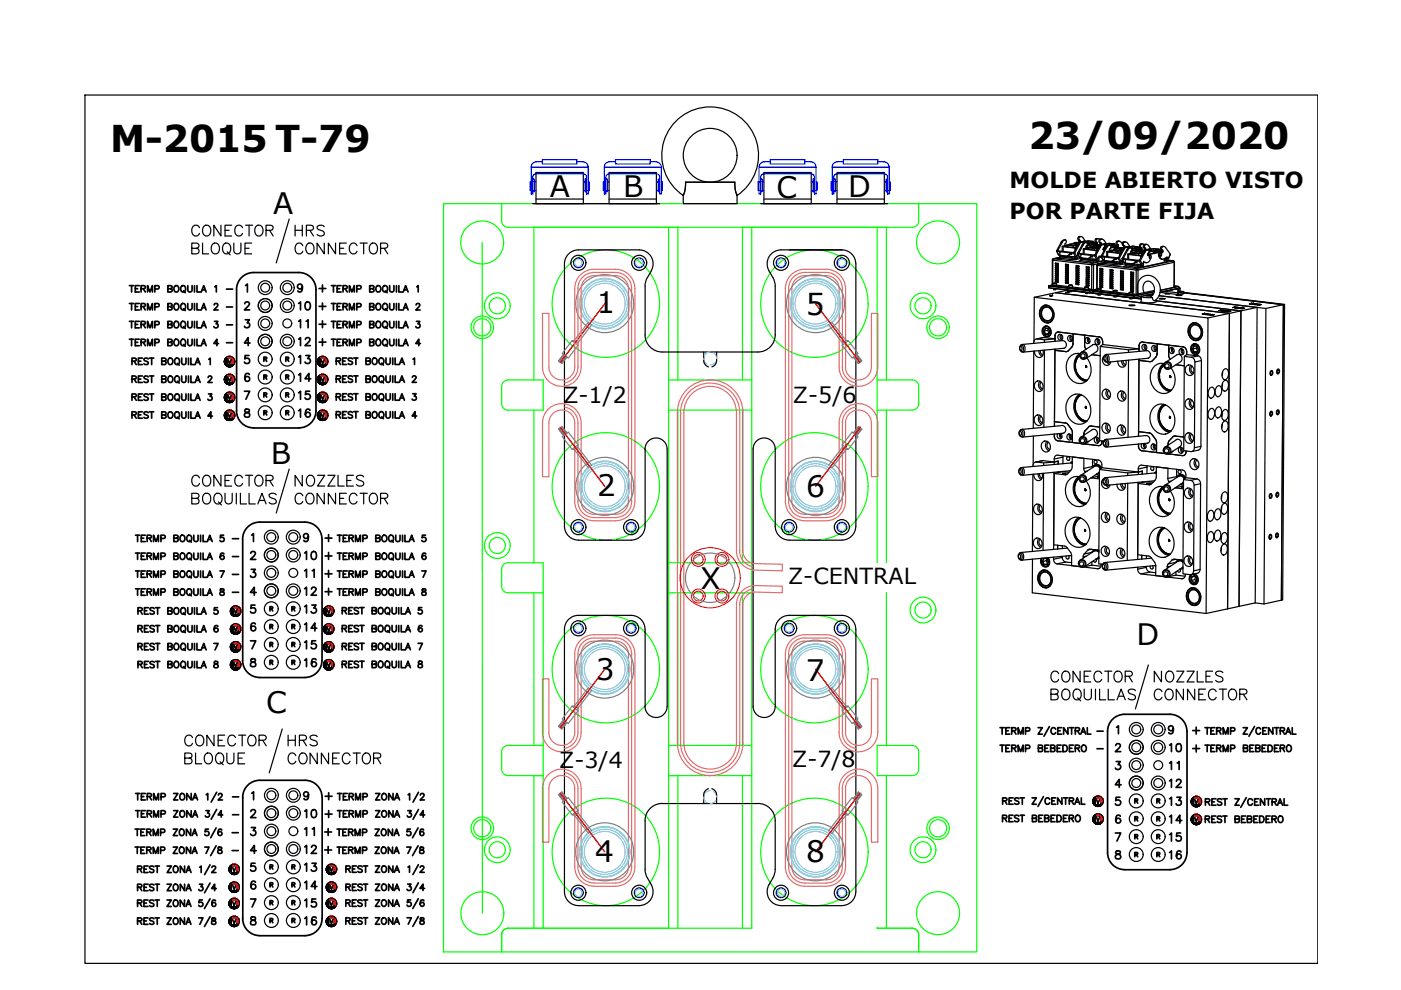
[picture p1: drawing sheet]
<svg xmlns="http://www.w3.org/2000/svg" width="297mm" height="210mm" viewBox="0 0 297 210" stroke-linecap="round" stroke-linejoin="round" font-family="sans-serif">
<defs><g id="words">
<g font-size="7.8">
<text x="23.3" y="32.2">M-2015 T-79</text>
<text x="218" y="31.6">23/09/2020</text>
</g>
<g font-size="6.3">
<text x="116.6" y="41.8">A</text>
<text x="132.1" y="41.8">B</text>
<text x="164.6" y="41.9">C</text>
<text x="179.9" y="41.8">D</text>
<text x="57.9" y="45.4">A</text>
<text x="126.5" y="66.4">1</text>
<text x="170.9" y="66.7">5</text>
<text x="57.4" y="98.4">B</text>
<text x="126.6" y="105.2">2</text>
<text x="170.9" y="105.3">6</text>
<text x="148.5" y="124.8">X</text>
<text x="240.9" y="136.8">D</text>
<text x="126.3" y="144.2">3</text>
<text x="170.9" y="144.4">7</text>
<text x="56.5" y="151.1">C</text>
<text x="126.2" y="182.8">4</text>
<text x="170.9" y="182.8">8</text>
</g>
<g font-size="4.9">
<text x="62.4" y="67">10</text>
<text x="62.4" y="74.4">12</text>
<text x="62.4" y="78.3">13</text>
<text x="62.4" y="89.6">16</text>
<text x="63.9" y="119.9">10</text>
<text x="63.9" y="127.4">12</text>
<text x="63.9" y="131.2">13</text>
<text x="63.9" y="142.5">16</text>
<text x="246.9" y="160.5">10</text>
<text x="246.9" y="164.4">11</text>
<text x="63.9" y="174.6">10</text>
<text x="63.9" y="178.5">11</text>
<text x="246.9" y="175.7">14</text>
<text x="246.9" y="179.6">15</text>
<text x="63.9" y="185.9">13</text>
<text x="246.9" y="183.4">16</text>
<text x="63.9" y="189.8">14</text>
<text x="63.9" y="193.7">15</text>
</g>
<g font-size="4.9" fill="#f00">
<text x="62.4" y="82.2">14</text>
<text x="63.9" y="135.1">14</text>
<text x="246.9" y="168.3">12</text>
</g>
<g font-size="4.7">
<text x="214.1" y="39.8">MOLDE ABIERTO VISTO</text>
<text x="214.1" y="46.3">POR PARTE FIJA</text>
<text x="119.4" y="85.5">Z-1/2</text>
<text x="168.1" y="85.4">Z-5/6</text>
<text x="167.1" y="123.8">Z-CENTRAL</text>
<text x="118.6" y="162.8">Z-3/4</text>
<text x="168" y="162.6">Z-7/8</text>
</g>
<g font-size="4.4">
<text x="66.7" y="63.1">+</text>
<text x="50.8" y="70.6">3</text>
<text x="62.4" y="70.6">11</text>
<text x="66.7" y="67">+</text>
<text x="66.7" y="70.6">+</text>
<text x="66.7" y="74.4">+</text>
<text x="50.8" y="85.7">7</text>
<text x="62.4" y="85.7">15</text>
<text x="68.1" y="119.9">+</text>
<text x="63.9" y="123.5">11</text>
<text x="68.1" y="127.4">+</text>
<text x="251.9" y="157">+</text>
<text x="251.9" y="160.5">+</text>
<text x="68.1" y="170.7">+</text>
<text x="246.9" y="171.8">13</text>
<text x="68.1" y="174.6">+</text>
<text x="52.2" y="182">4</text>
<text x="63.9" y="182">12</text>
<text x="68.1" y="182">+</text>
<text x="63.9" y="197.2">16</text>
</g>
<text font-size="4.4" fill="#f00" x="63.9" y="138.6">15</text>
<g font-size="3.5">
<text x="47.3" y="78.3">V</text>
<text x="55" y="81.5">R</text>
<text x="59.6" y="81.5">R</text>
<text x="67" y="78.3">V</text>
<text x="47.3" y="89.6">V</text>
<text x="55" y="85.4">R</text>
<text x="59.6" y="85.4">R</text>
<text x="67" y="89.6">V</text>
<text x="61" y="134.4">R</text>
<text x="61" y="138.3">R</text>
<text x="231.4" y="171.4">V</text>
<text x="231.4" y="175.3">V</text>
<text x="48.3" y="185.9">V</text>
<text x="69.1" y="185.9">V</text>
<text x="61" y="193">R</text>
</g>
</g></defs>
<!-- layer: 2015-0-0_M04_202 -->
<g fill="none" stroke="#000" stroke-width=".25">
<path d="M219.3 63l4.5-.9 36.9 4.3-.4 62.7-4.6 1-36.8-4.4v-7.1M219.3 63l36.8 4.4-.4 62.7M219.3 63l-.1 9.4M220.8 65.1a1.56 1.56 0 0 1 1.7-.2 1.56 1.56 0 0 1 .9 1.4 1.53 1.53 0 0 1-.4 1.8 1.53 1.53 0 0 1-1.9 0 2.22 2.22 0 0 1-.3-3zM221.1 69.5a1.11 1.11 0 0 1 1.6 .1 1.11 1.11 0 0 1 0 1.5 1.11 1.11 0 0 1-1.6-.1 1.11 1.11 0 0 1 0-1.5zM222.6 62.7h.6zM222.6 62.7h.1M222.7 62.7h.1M222.8 62.7v.1M222.9 62.7v.1M222.9 62.7h.1M223.1 62.7h.1"/>
<path d="M223.7 71.2a.73 .73 0 0 1 .7-.8l8.6 1M223.7 71.2v.6l-2.6-.2M233 71.4a.97 .97 0 0 1 .8 1M233.8 72.4v.6l7.7 1v-.7M239.4 64.7h1.2zM242.2 72.5a.73 .73 0 0 0-.7 .8M242.3 72.5l8.6 1a1.22 1.22 0 0 1 .7 1.7l2.4 .3M252.3 68.9a1.56 1.56 0 0 1 1.7-.3 1.56 1.56 0 0 1 .9 1.4 1.53 1.53 0 0 1-.4 1.8 1.53 1.53 0 0 1-1.9 .1 2.22 2.22 0 0 1-.3-3zM252.6 73.2a1.11 1.11 0 0 1 1.6 .1 1.11 1.11 0 0 1 0 1.5 1.11 1.11 0 0 1-1.6-.1 1.11 1.11 0 0 1 0-1.5zM254 75.4a.97 .97 0 0 1 .7 1M254.7 76.5l-.1 18.1M254.9 66.6l1-.1z"/>
<path d="M255.4 66.5h.1M255.4 66.5v.1M255.4 66.5l-.1 .1M255.5 66.7h.1M255.7 66.5v.1M255.8 66.5h.1M255.9 66.6h.3M255.9 66.6h.3l-.7 .1M256 66.7h.7zM256.1 66.7h.5zM256.1 66.7h.1M256.2 66.7h-.7"/>
<path d="M256.5 66.8l.5-.1zM256.6 66.7h.1M256.6 66.8l.9-.1zM256.9 66.7h.1M257 66.7h.1M257.2 66.7h.1M259.2 78.9l-.1 .8M259.4 78.5l.5-.3a1.35 1.35 0 0 1-.2 2.3 1.39 1.39 0 0 1-.3-2zM260.7 66.4l-4.6 1M219.1 92.5v6M221 93.9a1.11 1.11 0 0 1 1.5 .1 1.11 1.11 0 0 1 0 1.5 1.11 1.11 0 0 1-1.5-.1 1.11 1.11 0 0 1 0-1.5zM221.1 97.7h-.2"/>
<path d="M221.1 97.7l2.4 .3 .9-.2-.1 .6M222 93.6a1.31 1.31 0 0 0 .4 2M222.3 93.8a.88 .88 0 0 0 .3 1.5M223.5 97.3v.7M223.5 92a1.17 1.17 0 0 0 .8 1.5l4.9 .5M224.3 96.5a.73 .73 0 0 0-.8 .8M224.3 96.5l8.6 1a1.22 1.22 0 0 1 .7 1.7l7.7 .9v-.7M225.4 96.9l-1.9 .4M230 94.1l2.9 .4M233.7 93.5a.84 .84 0 0 1-.8 1M241.4 94.6a.97 .97 0 0 0 .7 1l4.9 .6M241.4 94.1v.5"/>
<path d="M242.1 98.6a.73 .73 0 0 0-.8 .8M242.1 98.6l8.6 1a.97 .97 0 0 1 .7 1M243.2 99l-1.9 .4M247.8 96.2l2.9 .4M251.5 95.6a.84 .84 0 0 1-.8 1M252.5 97.6a1.11 1.11 0 0 1 1.5 .1 1.11 1.11 0 0 1 0 1.5 1.11 1.11 0 0 1-1.5-.1 1.11 1.11 0 0 1 0-1.5zM253.5 97.3a1.31 1.31 0 0 0 .4 2M253.8 97.5a.88 .88 0 0 0 .3 1.5M254.6 94.6a.78 .78 0 0 1-.5 .8M256.4 86.9l.6-.3a1.35 1.35 0 0 1-.3 2.3 1.39 1.39 0 0 1-.3-2zM256.5 82.4l.5-.3a1.35 1.35 0 0 1-.3 2.3 1.39 1.39 0 0 1-.2-2zM257.9 86.5l.5-.2a1.35 1.35 0 0 1-.2 2.3 1.39 1.39 0 0 1-.3-2.1z"/>
<path d="M257.9 82.1l.6-.3a1.35 1.35 0 0 1-.3 2.3 1.39 1.39 0 0 1-.3-2zM259.1 87.5l-.1 .8M259.1 89.9l-.1 .8M259.2 81.3l-.1 .8M259.3 89.5l.5-.3a1.35 1.35 0 0 1-.2 2.4 1.39 1.39 0 0 1-.3-2.1zM259.3 87.1l.6-.3a1.35 1.35 0 0 1-.3 2.3 1.39 1.39 0 0 1-.3-2zM259.4 80.9l.5-.3a1.35 1.35 0 0 1-.3 2.3 1.39 1.39 0 0 1-.2-2zM222.2 118.2a1.11 1.11 0 0 1 .3 1.3 1.11 1.11 0 0 1-1.1 .7 1.32 1.32 0 0 1-.6-1.8M223.4 118.6a.97 .97 0 0 0 .7 1M223.4 118.1v.5M224.2 115.6v.8M224.3 100.1v.1"/>
<path d="M225.2 118.2l-1.8 .4M226 119.2l-1.9 .3 4.9 .6M233.5 119.8a.73 .73 0 0 1-.8 .8M233.5 119.6v.2M241.3 100.1l.9-.2v.6M242.1 117.7v.8M242.2 102.2v.1M251.4 100.6v.7l2.4 .2a.97 .97 0 0 1 .7 1l-.1 18.2a.8 .8 0 0 1-.5 .8M256.3 113l.5-.3a1.35 1.35 0 0 1-.3 2.3 1.39 1.39 0 0 1-.2-2zM256.3 108.5l.5-.3a1.35 1.35 0 0 1-.3 2.3 1.39 1.39 0 0 1-.2-2zM257.8 112.7l.5-.3a1.35 1.35 0 0 1-.3 2.3 1.39 1.39 0 0 1-.2-2zM257.8 108.2l.5-.3a1.35 1.35 0 0 1-.3 2.3 1.39 1.39 0 0 1-.2-2z"/>
<path d="M259 116l-.1 .8M259 113.6l-.1 .8M259 107.4l-.1 .8M259 105l-.1 .8M259.2 115.6l.5-.3a1.35 1.35 0 0 1-.3 2.4 1.39 1.39 0 0 1-.2-2.1zM259.2 113.2l.5-.3a1.35 1.35 0 0 1-.3 2.3 1.39 1.39 0 0 1-.2-2zM259.2 107l.5-.3a1.35 1.35 0 0 1-.2 2.3 1.39 1.39 0 0 1-.3-2zM259.2 104.6l.6-.3a1.35 1.35 0 0 1-.3 2.3 1.39 1.39 0 0 1-.3-2zM220.5 121.3a1.56 1.56 0 0 1 1.6-.3 1.56 1.56 0 0 1 1 1.4 1.53 1.53 0 0 1-.5 1.8 1.53 1.53 0 0 1-1.8 .1 2.22 2.22 0 0 1-.3-3zM229.8 120.2l2.9 .4 .4-.1M241.2 120.7a.97 .97 0 0 0 .7 1M241.2 120.3v.4l1.9-.4"/>
<path d="M243.8 121.3l-1.9 .4 4.9 .6M247.6 122.4l2.9 .3M250.9 122.6l-.4 .1M251.3 121.7a.84 .84 0 0 1-.7 1M252 125a1.56 1.56 0 0 1 1.6-.2 1.56 1.56 0 0 1 1 1.4 1.53 1.53 0 0 1-.5 1.8 1.53 1.53 0 0 1-1.8 .1 2.22 2.22 0 0 1-.3-3.1zM253.2 121.7a1.17 1.17 0 0 1 .8 1.2 1.17 1.17 0 0 1-1 1.1 1.28 1.28 0 0 1-.5-2.2"/>
</g>
<!-- layer: 2015-0-0_M08_202 -->
<path d="M251 62l21.4 2.5-.5 62.7-.2 .1 .4-62.7-21.1-2.5M272.4 64.5l-.3 .1" fill="none" stroke="#000" stroke-width=".25"/>
<!-- layer: 2015-0-0_M59_202 -->
<g fill="none" stroke="#000" stroke-width=".25">
<path d="M241.3 62.3a2.62 2.62 0 0 1 2.6-3.9 3 3 0 0 1 2.1 2.4 3 3 0 0 1-1.3 3l-.3-.3-.1-.4M241.7 62.9l.3 .4M241.9 63.9h.1M242 62.9l-.1 1.1M242 62.8l.7 .3h1.6M242.6 62a1.46 1.46 0 0 1-.2-1.5 1.46 1.46 0 0 1 1.2-.9 1.83 1.83 0 0 1 .5 3.2M243 62.6l1.2 .1M243 62.6l-.1 .1 1.2 .1M243.1 62.6h.1M243.1 62.6l-.1 .1M244 62.6l.2 .1M244.1 62.8v.1l.2 .2"/>
<path d="M245.1 63.5v.5a5.3 5.3 0 0 1-3.2-.1"/>
</g>
<!-- layer: 2015-0-0_M55_202 -->
<g fill="none" stroke="#000" stroke-width=".25">
<path d="M221.4 69.4a.98 .98 0 0 1 1.4 .7 .98 .98 0 0 1-1 1.2 1.17 1.17 0 0 1-.4-1.9zM221.6 70.9l-.2-.7 .3-.6 .6 .1 .3 .6-.3 .6M221.7 69.6h.6l.3 .8-.3 .6-.7-.1-.3-.7zM221.7 69.6h.1M221.8 69.2l.4 .1 .5 .3M221.8 69.2a1.06 1.06 0 0 0-.6 1.4 1.06 1.06 0 0 0 1.3 .6l.4-.6M222 69.1l-.2 .1M222.1 70l.3 .7M222.3 69.6l-.2 .4-.8 .2M222.3 70.9v.1M222.4 70.7l-.7 .2h.6M222.5 71.3h-.3"/>
<path d="M222.6 70.3v.1M252.8 74h.1M252.9 73.1a.98 .98 0 0 1 1.4 .7 .98 .98 0 0 1-1 1.2 1.17 1.17 0 0 1-.4-1.9zM253.1 73.3l.6 .1 .4 .6-.3 .7h-.6l-.4-.7zM253.1 73.3l.1 .1M253.2 73.4h.5l.4 .6-.3 .7-.6-.1-.3-.6M253.2 73.4l-.3 .6M253.3 72.9l.4 .1 .4 .4M253.3 72.9a1.06 1.06 0 0 0-.7 1.4 1.06 1.06 0 0 0 1.4 .6l.4-.6M253.5 72.9h-.2M253.6 73.8l.3 .6M253.7 73.4h.1"/>
<path d="M253.8 73.5l-.2 .3-.7 .2M253.8 74.7h.1M253.9 74.5l-.7 .2M254 75l-.3 .1M254.1 74h.1M221.3 118.4h.6l.4 .7-.3 .6h-.6l-.4-.6zM221.3 118.4h.1M221.8 118.9l.3 .5M221.9 118.4h.1M222 118.5l-.2 .4-.8 .2M222 119.7l.3-.6-.4-.7h-.6l-.2 .7 .3 .6M222 119.7h.1"/>
<path d="M222.1 119.5l-.7 .2h.6M222.1 118.2a.96 .96 0 0 1 .4 1.2 .96 .96 0 0 1-1.2 .6l-.5-.8 .1-.8a1.03 1.03 0 0 0 .1 1.3 1.03 1.03 0 0 0 1.3 .2l.2-.5M222.2 118.2l.1 .2M222.3 119.1h.1M222.2 120.1h-.3M252.6 121.9a.98 .98 0 0 1 1.3 .7 .98 .98 0 0 1-.9 1.2 1.17 1.17 0 0 1-.4-1.9zM252.6 122.3l.6-.3 .5 .6v.7l-.6 .3-.5-.5zM252.8 121.8a1.06 1.06 0 0 0-.5 1.3 1.06 1.06 0 0 0 1.4 .6l.3-.6M253 121.7l.4 .1 .4 .4M253.1 123.5v.1M253.2 122v.1M253.3 122.2l-.7 .1"/>
<path d="M253.4 122.9l.3 .3M253.4 122.3v.6l-.8 .2M253.7 123.3v-.7l-.5-.5-.5 .2-.1 .7 .5 .5M253.7 123.3l-.6 .2M253.7 123.3h.1M253.7 123.8l-.3 .1M253.7 122.6h.1"/>
</g>
<!-- layer: 2015-0-0_M52_202 -->
<g fill="none" stroke="#000" stroke-width=".25">
<path d="M220.9 65.2a1.5 1.5 0 0 1 1.6-.3 1.5 1.5 0 0 1 .9 1.4 1.47 1.47 0 0 1-.4 1.7 1.47 1.47 0 0 1-1.8 .1 2.11 2.11 0 0 1-.3-2.9zM221.1 65.5a1.31 1.31 0 0 1 1.7 0 1.31 1.31 0 0 1 .4 1.5 1.14 1.14 0 0 1-1.2 1 1.14 1.14 0 0 1-1.1-1.1 1.58 1.58 0 0 1 .2-1.4zM221.3 65.2a1.53 1.53 0 0 1 1.7 .6 1.53 1.53 0 0 1-.1 1.9 1.23 1.23 0 0 1-1.3 .3 1.23 1.23 0 0 1-.8-1.2 1.57 1.57 0 0 1 .5-1.6zM221.4 64.8l-.1 .1M221.6 64.7l-.2 .1M222.1 68.4l.1 .1M222.3 64.8a1.58 1.58 0 0 0-1.6 .6 1.58 1.58 0 0 0-.1 1.7 1.51 1.51 0 0 0 2.4 1M222.4 68.4h-.2M252.4 68.9a1.5 1.5 0 0 1 1.6-.2 1.5 1.5 0 0 1 .9 1.3 1.47 1.47 0 0 1-.4 1.7 1.47 1.47 0 0 1-1.8 .1 2.11 2.11 0 0 1-.3-2.9zM252.6 69.3a1.26 1.26 0 0 1 1.5-.2 1.26 1.26 0 0 1 .6 1.4 1.17 1.17 0 0 1-1.2 1.3 1.17 1.17 0 0 1-1.1-1.2l-.1-.5zM252.8 69a1.53 1.53 0 0 1 1.7 .5 1.53 1.53 0 0 1-.1 1.9 1.23 1.23 0 0 1-1.3 .4 1.23 1.23 0 0 1-.9-1.2 1.57 1.57 0 0 1 .6-1.6zM253.1 68.4l-.3 .2"/>
<path d="M253.8 68.6a1.58 1.58 0 0 0-1.6 .5 1.58 1.58 0 0 0-.1 1.8 1.51 1.51 0 0 0 2.4 .9M253.9 72.2h-.3M220.5 121.4a1.5 1.5 0 0 1 1.6-.3 1.5 1.5 0 0 1 .9 1.3 1.47 1.47 0 0 1-.4 1.8 1.47 1.47 0 0 1-1.8 0 2.11 2.11 0 0 1-.3-2.8zM220.7 121.7a1.26 1.26 0 0 1 1.5-.2 1.26 1.26 0 0 1 .6 1.4 1.17 1.17 0 0 1-1.1 1.3 1.17 1.17 0 0 1-1.2-1.2v-.5zM220.9 121.4a1.53 1.53 0 0 1 1.8 .6 1.53 1.53 0 0 1-.1 1.8 1.23 1.23 0 0 1-1.4 .4 1.23 1.23 0 0 1-.8-1.2 1.57 1.57 0 0 1 .5-1.6zM221.3 120.9l-.4 .1M222 121a1.58 1.58 0 0 0-1.7 .5 1.58 1.58 0 0 0-.1 1.8 1.51 1.51 0 0 0 2.5 .9M222.1 124.6h-.4M252 125.1a1.5 1.5 0 0 1 1.6-.2 1.5 1.5 0 0 1 .9 1.3 1.47 1.47 0 0 1-.4 1.7 1.47 1.47 0 0 1-1.8 .1 2.11 2.11 0 0 1-.3-2.9zM252.4 125.1a1.53 1.53 0 0 1 1.8 .6 1.53 1.53 0 0 1-.1 1.9 1.23 1.23 0 0 1-1.4 .4 1.23 1.23 0 0 1-.8-1.2 1.57 1.57 0 0 1 .5-1.7zM252.7 124.6l-.3 .2M253.4 124.7a1.58 1.58 0 0 0-1.6 .6 1.58 1.58 0 0 0-.1 1.7 1.51 1.51 0 0 0 2.5 1"/>
<path d="M253.6 128.3l-.4 .1M254 125.6a1.77 1.77 0 0 1 .2 1.5M254 125.6a1.15 1.15 0 0 0-1.6-.4 1.15 1.15 0 0 0-.4 1.5 1.16 1.16 0 0 0 1 1.2 1.16 1.16 0 0 0 1.3-.8"/>
</g>
<!-- layer: 2015-0-0_M23_202 -->
<g fill="none" stroke="#000" stroke-width=".25">
<path d="M228.4 75.8l.5-.5a3.2 3.2 0 0 0 1.6 5.4l-1.1-.4M228.5 75.8l-.1 .1M228.9 75.4a3.1 3.1 0 0 0-.8 3.1 3.1 3.1 0 0 0 2.4 2.1M230.2 77.6l.2 .1-.1 .2M230.3 77.9h.1M246.3 78h.1M246.3 78l.5-.6a3.2 3.2 0 0 0 1.5 5.4M246.8 77.5a3.1 3.1 0 0 0-.8 3.1 3.1 3.1 0 0 0 2.4 2.1M248 79.8h.2l-.1 .2M228.4 84.5h.1M228.4 84.5l.8-.8a3.1 3.1 0 0 0-1.2 3.2 3.1 3.1 0 0 0 2.4 2.4l-1-.4M229.3 83.7a3 3 0 0 0-1.3 3.2 3 3 0 0 0 2.5 2.3"/>
<path d="M229.3 88.9h.1M229.4 80.3h.1M230.2 86.3l.1 .1v.2M230.3 86.6h-.1M246.2 86.6h.1M247 85.8l-.8 .8M247 85.8a3.1 3.1 0 0 0-1.2 3.2 3.1 3.1 0 0 0 2.4 2.4M247.1 85.9a3 3 0 0 0-1.2 3.1 3 3 0 0 0 2.4 2.4M247.2 91.1h.1M247.2 91.1l1 .3M247.2 82.4l1.1 .4M248 88.4l.2 .1-.2 .2"/>
<path d="M228.3 101.9l.5-.5a3.2 3.2 0 0 0 1.5 5.4M228.3 101.9v.1M228.8 101.5a3.1 3.1 0 0 0-.8 3.1 3.1 3.1 0 0 0 2.4 2.1M229 109.8l-.8 .8M229 109.8a3.1 3.1 0 0 0-1.2 3.2 3.1 3.1 0 0 0 2.4 2.4l-1-.3M229.1 109.8a3 3 0 0 0-1.3 3.2 3 3 0 0 0 2.5 2.3M229.2 106.4l1.1 .4M230 112.4l.2 .1-.1 .2M230 103.7l.2 .1-.1 .2M230.1 112.7h.1M246.6 103.6a3.1 3.1 0 0 0-.8 3.1 3.1 3.1 0 0 0 2.4 2.1M246.6 103.5a3.2 3.2 0 0 0 1.5 5.4"/>
<path d="M246.6 103.5l-.5 .6M246.9 111.9l-.9 .8M246.9 111.9a3.1 3.1 0 0 0-1.3 3.2 3.1 3.1 0 0 0 2.5 2.4l-1.1-.3M247 112a3 3 0 0 0-1.3 3.1 3 3 0 0 0 2.5 2.4M247.1 108.5l1 .4M247.8 114.5l.2 .1-.1 .2M247.9 105.9h.1l-.1 .2"/>
</g>
<!-- layer: 2015-0-0_M39_202 -->
<g fill="none" stroke="#000" stroke-width=".25">
<path d="M216.3 73.5a.39 .39 0 0 1 .4 .4 .39 .39 0 0 1-.3 .4l-.2-.4zM216.5 73.2a.85 .85 0 0 0 .1 1.4M216.8 73l-.3 .2a.77 .77 0 0 1 .5 .6 .77 .77 0 0 1-.4 .8M216.8 73a.93 .93 0 0 1 .1 1.6h-.3M216.8 73h.1M225.3 72.2l-8.4 .8M225.5 73.9l-8.5 .8M229 75.5h.1M229.3 76h.1M229.3 74.7a.8 .8 0 0 1 1.2 .7 .8 .8 0 0 1-1.2 .6M229.3 74.7l-.3 .3-.1 .5M231.7 73.1l-2.4 1.6"/>
<path d="M232.5 74.5l-2.3 1.6M234.1 75.6a.39 .39 0 0 1 .4 .4 .39 .39 0 0 1-.3 .4l-.2-.4zM234.3 75.3a.84 .84 0 0 0 .2 1.4M234.3 75.3a.77 .77 0 0 1 .6 .6 .77 .77 0 0 1-.4 .8M234.5 76.7l.3 .1M234.7 75.1a.93 .93 0 0 1 0 1.7M234.7 75.1l-.4 .2M243.1 74.4l-8.4 .7M243.3 76l-8.5 .8M247.1 76.8a.8 .8 0 0 1 1.3 .7 .8 .8 0 0 1-1.3 .6M247.1 76.8l-.3 .4v.5M249.5 75.2l-2.4 1.6"/>
<path d="M250.3 76.7l-2.3 1.5M216.1 99.6a.39 .39 0 0 1 .4 .4 .39 .39 0 0 1-.3 .4l-.2-.4zM216.2 91.5a.39 .39 0 0 1 .4 .4 .39 .39 0 0 1-.4 .4l-.1-.4zM216.3 99.3a.77 .77 0 0 1 .6 .6 .77 .77 0 0 1-.5 .8M216.4 91.2a.77 .77 0 0 1 .5 .6 .77 .77 0 0 1-.4 .8M216.4 91.2a.85 .85 0 0 0 .1 1.4M216.6 99.1l-.3 .2M216.7 91a.87 .87 0 0 1 .6 .8 .87 .87 0 0 1-.5 .8h-.3M216.7 99.1a.93 .93 0 0 1 0 1.6 .82 .82 0 0 1-.7-.5 .82 .82 0 0 1 .3-.9M216.7 99.1h-.1M216.7 91.1l-.3 .1M225.1 90.2l-8.4 .8"/>
<path d="M225.4 91.9l-8.5 .8M226.9 99.8l-10.1 1M227.1 98.1l.2 .1M227.1 98.1l-10.4 1M227.3 97.9h.1M227.3 98.1l-.1 .1M227.3 98l-.3 .1M227.3 97.9l-.3 .2M228.8 93.5a.8 .8 0 0 1 .9-.9 .8 .8 0 0 1 .7 1.1 .8 .8 0 0 1-1.2 .3M228.9 93.5v.1M231.6 91.1l-2.4 1.6M231.6 99.1a.93 .93 0 0 1 1-.5 .93 .93 0 0 1 .8 .7"/>
<path d="M232 98.7a1 1 0 0 1 1.4 .6M232 98.7l-.4 .5M232 98.7l.1-.1a1 1 0 0 1 1.4 .6M232 98.9a.81 .81 0 0 1 1.2 .5M232 98.9l-2.9 1.9M232 98.9a.81 .81 0 0 1 1.3 .5M232.4 92.6l-2.3 1.5M234 93.6a.39 .39 0 0 1 .4 .4 .39 .39 0 0 1-.3 .4l-.2-.4zM234.2 93.3a.77 .77 0 0 1 .5 .7 .77 .77 0 0 1-.4 .7M234.3 94.7l.3 .1M234.5 93.2a.83 .83 0 0 0-.6 .7 .83 .83 0 0 0 .4 .8M234.5 93.1a.93 .93 0 0 1 .1 1.7"/>
<path d="M234.5 93.1v.1M243 92.4l-8.5 .8M243.2 94l-8.5 .8M247 96.1v.1M247 94.8a.8 .8 0 0 1 1.2 .7 .8 .8 0 0 1-1.2 .7M247 94.8l-.3 .4v.5M249.4 93.3l-2.4 1.5M250.2 94.7l-2.3 1.5M216 117.6a.39 .39 0 0 1 .4 .4 .39 .39 0 0 1-.3 .4l-.2-.4zM216.2 117.3a.75 .75 0 0 0-.3 1 .75 .75 0 0 0 1 .3 .93 .93 0 0 0-.4-1.4l-.3 .1a.77 .77 0 0 1 .6 .6 .77 .77 0 0 1-.5 .8M226.3 116.2l-9.7 .9M227 117.8l.2 .1z"/>
<path d="M227.1 117.8l-10.4 1M228.7 119.6v.1M228.8 101.7a.79 .79 0 0 1 .8-1 .79 .79 0 0 1 .7 1 .79 .79 0 0 1-1.2 .4M229 118.8a.8 .8 0 0 1 1.2 .7 .8 .8 0 0 1-1.2 .6M229 118.8l-.3 .4v.4M231.8 116.7l-.3 .5M231.9 116.9l-2.9 1.9M232.1 116.5l-.3 .2M232.3 116.6l-.5 .1M232.6 116.6l.4 .2M232.8 118.3l-2.9 1.9M232.8 118.2l.2-.1z"/>
<path d="M233 118.4l-.6 .1M233 118.3l-.6 .2M233 118.4h-.1M233 116.9a.91 .91 0 0 0-1.5 .2M233 117a.8 .8 0 0 0-1.1-.1 .79 .79 0 0 1 1.1 .2M233.1 100.1l-.2 .2M233.1 100.1l-3.1 2.1M233.1 100.3l-.6 .2M233.1 100.4h.1M233.1 100.4l-.6 .1M233.8 119.7a.39 .39 0 0 1 .4 .4 .39 .39 0 0 1-.3 .4l-.2-.4zM234 101.7a.39 .39 0 0 1 .4 .4 .39 .39 0 0 1-.4 .4l-.1-.4z"/>
<path d="M234 119.4a.77 .77 0 0 1 .6 .7 .77 .77 0 0 1-.4 .7l.3 .1M234.1 101.4a.84 .84 0 0 0 .2 1.4M234.1 101.4a.77 .77 0 0 1 .6 .7 .77 .77 0 0 1-.4 .7M234.3 119.3a.83 .83 0 0 0-.6 .7 .83 .83 0 0 0 .4 .8M234.4 119.3a.93 .93 0 0 1 .1 1.6M234.4 119.3h-.1M234.4 101.3l-.3 .1M234.5 101.2a.93 .93 0 0 1 .1 1.7l-.3-.1M234.5 101.2l-.1 .1M244.2 118.3l-9.8 1M244.8 101.9l-10.1 1M244.9 119.9l.1 .1-.2-.1"/>
<path d="M245 119.9l-10.5 1M245.1 100.1h.1M245.2 100.3h-.2M245.2 100.4l-10.7 .9M245.2 100.1l-.4 .2 .4-.2M246.6 103.7a.79 .79 0 0 1 .8-.9 .79 .79 0 0 1 .7 1 .79 .79 0 0 1-1.2 .4M246.6 103.7v.1M249.4 101.3a.97 .97 0 0 1 1-.6 .97 .97 0 0 1 .9 .7M249.5 101.2a.93 .93 0 0 1 .9-.5 .93 .93 0 0 1 .8 .7M249.6 118.8l-.3 .5M249.7 119a.8 .8 0 0 1 1.1 .3M249.7 119l-2.9 1.9"/>
<path d="M249.8 119a.8 .8 0 0 1 1 .2M249.8 119h-.1M249.8 101a.81 .81 0 0 1 1.3 .5M249.9 100.7a1 1 0 0 1 1.5 .6M249.9 100.8h-.1M250 118.7l-.3 .1M250.1 118.7l-.5 .1M250.5 118.7l.3 .2M250.7 102.4l-2.8 1.9M250.8 119a.91 .91 0 0 0-1.4 .2M250.9 102.2l-.2 .2 .2-.2M250.9 102.4l-.5 .2"/>
<path d="M250.9 102.5l-.6 .1M250.9 102.5h.1M251 101.6a.81 .81 0 0 0-1.2-.6l-2.8 1.9M246.5 121.8h.1M246.8 122.2v.1M246.8 120.9a.8 .8 0 0 1 1.3 .7 .8 .8 0 0 1-1.3 .7M246.8 120.9l-.3 .4v.4M250.8 120.5l-.6 .2M250.8 120.2l-3.1 2.1M250.8 120.4l-.5 .2M250.8 120.5h.1"/>
<circle cx="229.6" cy="75.4" r=".46"/>
<circle cx="229.6" cy="75.4" r=".72"/>
<circle cx="247.4" cy="77.6" r=".46"/>
<circle cx="247.5" cy="77.6" r=".72"/>
<circle cx="229.5" cy="93.4" r=".46"/>
<circle cx="229.5" cy="93.4" r=".72"/>
<circle cx="247.3" cy="95.6" r=".46"/>
<circle cx="247.4" cy="95.5" r=".72"/>
<circle cx="229.3" cy="119.6" r=".46"/>
<circle cx="229.4" cy="119.5" r=".72"/>
<circle cx="229.4" cy="101.5" r=".46"/>
<circle cx="229.5" cy="101.5" r=".72"/>
<circle cx="247.3" cy="103.7" r=".46"/>
<circle cx="247.3" cy="103.6" r=".72"/>
<circle cx="247.2" cy="121.7" r=".46"/>
<circle cx="247.2" cy="121.6" r=".72"/>
</g>
<!-- layer: 2015-0-0_M38A_20 -->
<g fill="none" stroke="#000" stroke-width=".25">
<path d="M223.7 74v.3l2.3 .2M223.7 71.2a.73 .73 0 0 1 .7-.8l3.1 .4v2.3l-1 1.3M223.7 71.2v1.2M224.5 71a.58 .58 0 0 1 .8 .5 .58 .58 0 0 1-.8 .5l-.2-.4zM224.9 70.9l-.1 .6 .3 .5M225.1 71.1l-.1 .4 .3 .3M225.2 72.2a.84 .84 0 0 1 .9 .7 .84 .84 0 0 1-.6 1M226.5 74.4l-.5 .2M226.6 71.2a.58 .58 0 0 1 .8 .5 .58 .58 0 0 1-.8 .6l-.2-.4zM227 71.2l-.2 .6 .4 .5M227.2 71.3l-.2 .4 .4 .3M241.5 73.3v1.2"/>
<path d="M242.2 72.5a.73 .73 0 0 0-.7 .8M242.3 72.5l3 .4v2.1M242.3 73.1a.58 .58 0 0 1 .8 .5 .58 .58 0 0 1-.7 .6l-.3-.4zM242.7 73l-.1 .7 .4 .5M242.9 73.2l-.1 .4 .3 .3M243.1 74.3a.84 .84 0 0 1 .8 .7 .84 .84 0 0 1-.6 1M244.4 73.3a.58 .58 0 0 1 .8 .5 .58 .58 0 0 1-.8 .6l-.2-.4zM244.8 73.3l-.1 .6 .4 .5M245 73.4l-.1 .5 .3 .3M245.3 75l-.2 .6-1.1 1.1-2.5-.3v-.2M230 94.1l2.9 .4M230 91.3l-.2 1"/>
<path d="M230.6 93.7h.1M230.8 93.6h.1M230.8 90.5l-.7 .9M230.9 93.5l-.3 .2M231.3 90.3l-.5 .2M231.4 90.3l1.8 .3M231.5 91.1a.84 .84 0 0 1 1.1 .4 .84 .84 0 0 1-.2 1.1M232.2 92.8a.58 .58 0 0 1 .8 .5 .58 .58 0 0 1-.7 .6l-.3-.5zM232.7 92.7l-.2 .7 .4 .5M232.9 92.9l-.2 .4 .3 .3M233.7 93.5a.84 .84 0 0 1-.8 1M247.7 94.1v.3"/>
<path d="M247.8 96.2l2.9 .4M248.6 95.7h.1M248.7 95.7l-.3 .2M249.4 93.2a.84 .84 0 0 1 1 .4 .84 .84 0 0 1-.2 1.1M250 94.9a.58 .58 0 0 1 .9 .5 .58 .58 0 0 1-.8 .6l-.3-.4zM250.5 94.9l-.2 .6 .4 .5M250.7 95l-.2 .4 .3 .4M251 92.7l-2.2-.2-.9 1-.2 .6M251.5 95.6a.84 .84 0 0 1-.8 1"/>
</g>
<!-- layer: 2015-0-0_M38B_20 -->
<g fill="none" stroke="#000" stroke-width=".25">
<path d="M230.3 71.7a.58 .58 0 0 1 .8 .5 .58 .58 0 0 1-.8 .5l-.2-.4zM230.7 71.6l-.1 .6 .3 .5M230.9 71.7l-.1 .5 .3 .3M231.5 75.2l1.8 .2M231.7 73.1a.84 .84 0 0 1 1 .4 .84 .84 0 0 1-.2 1.1M232.4 71.9a.58 .58 0 0 1 .8 .5 .58 .58 0 0 1-.8 .6l-.2-.4zM232.8 71.9l-.2 .6 .4 .5M233 72l-.2 .4 .4 .3M233 71.4a.97 .97 0 0 1 .8 1M233 71.4l-3-.3v2.3l.3 .6M233.8 72.4v.6M247.8 75.3l.2 .7"/>
<path d="M248 76l.1 .2M248.1 73.8a.58 .58 0 0 1 .8 .5 .58 .58 0 0 1-.7 .6l-.3-.5zM248.5 73.7l-.1 .6 .4 .5M248.7 73.9l-.1 .4 .3 .3M249.3 77.3l1.8 .3M249.5 75.2a.84 .84 0 0 1 1 .4 .84 .84 0 0 1-.2 1.1M250.2 74a.58 .58 0 0 1 .8 .5 .58 .58 0 0 1-.8 .6l-.2-.4zM250.6 74l-.1 .6 .3 .5M250.8 74.1l-.1 .4 .3 .4M251.6 75.2a1.32 1.32 0 0 0-.7-1.7l-3.1-.3v2.1M224.7 91.9v.6l.3 .4M224.9 91.9a.57 .57 0 0 1 .2 .9 .57 .57 0 0 1-.9-.1l.1-.8"/>
<path d="M225 91.9l-.2 .5 .4 .3M225.1 90.2a.84 .84 0 0 1 .9 .7 .84 .84 0 0 1-.6 .9M225.9 89.7l.5 .3M225.9 89.7l-2.3-.3v1M226.4 92.1a.58 .58 0 0 1 .8 .5 .58 .58 0 0 1-.7 .6l-.3-.4zM226.4 90l.8 1M226.9 92l-.2 .7 .4 .5M227.1 92.2l-.2 .4 .3 .3M227.1 91l.3 .7M227.4 91.7v2.1l-3.1-.3a1.09 1.09 0 0 1-.8-1.5M241.4 92.5v-1l2.3 .3 .5 .3 1 1.4v2.4l-3.1-.3a.97 .97 0 0 1-.7-1M241.4 94.1v.5"/>
<path d="M242.5 94v.6l.3 .4M242.7 94a.57 .57 0 0 1 .2 .9 .57 .57 0 0 1-.9-.1l.1-.7M242.8 94.1l-.1 .4 .3 .3M242.9 92.3a.84 .84 0 0 1 .9 .7 .84 .84 0 0 1-.6 1M244.2 94.2a.58 .58 0 0 1 .9 .5 .58 .58 0 0 1-.8 .6l-.2-.4zM244.7 94.2l-.2 .6 .4 .5M244.9 94.3l-.2 .4 .3 .4"/>
</g>
<!-- layer: 2015-0-0_M20_202 -->
<g fill="none" stroke="#000" stroke-width=".25">
<path d="M226 74.5l-2.3-.2-.1 15.1 2.3 .3M226.5 74.4l-.5 .2M228.5 79.4a2.67 2.67 0 0 0 1.9 1.3M228.9 75a3.5 3.5 0 0 0 1.3 5.9M228.9 75.2l-.5 .6-.4 1.2M229 75.1a3.4 3.4 0 0 0 1.3 5.7M229 75a2.57 2.57 0 0 0-2.9 3 2.96 2.96 0 0 0 3.7 3.1 3.4 3.4 0 0 0 .6-5.2M230.3 74l-.3-.6v-2.3l-2.5-.3v2.3l-1 1.3M231.5 75.2l1.8 .2M245.3 75l-.2 .6-1.1 1.1-2.5-.3-.1 15.1 2.7 .5 1.1 1.5v2.4l1.8 .3M245.3 75v-2.1l2.5 .3v2.1M246.7 77.1a3.5 3.5 0 0 0 1.3 5.9"/>
<path d="M246.8 77.3l-.5 .6-.5 1.2M246.8 77.2a3.4 3.4 0 0 0 1.4 5.7M246.9 77.1a2.4 2.4 0 0 0-3 2.3 3.3 3.3 0 0 0 3.2 4 3.2 3.2 0 0 0 1.5-4.9l-.3-.5M247.8 75.3l.2 .7M248 76l.1 .2M249.3 77.3l1.8 .3M225.4 96.9v1.4M225.4 96.6v.3M225.9 89.7l.5 .3M226.4 90l.8 1M226.8 97.5l-.1 .1M226.9 84.2a2.55 2.55 0 0 1 4.1 1.3 3.1 3.1 0 0 1-1.7 4.4 3.2 3.2 0 0 1-3.3-4l.2-.7z"/>
<path d="M227.1 91l.3 .7M227.4 91.7v2.1l1.8 .2M228.5 88.1a2.67 2.67 0 0 0 1.9 1.3M228.8 83.6a3.5 3.5 0 0 0 1.3 5.9M229 83.7a3.3 3.3 0 0 0 1.3 5.7M229.2 83.7a2.57 2.57 0 0 0-1.3 1.9M229.8 99.3l.2 .7M230 100l.1 .1M230 91.3l-.2 1M230.5 99.9l-.5 .1M230.8 90.5l-.7 .9M231.3 90.3l-.5 .2"/>
<path d="M231.4 90.3l1.8 .3M231.6 98.9v.2M231.6 98.9l-1.8 .4v-2.1l-2.4-.3-.2 2.6-.8 1-.6 .2M231.6 97.4v1.5M243.2 99v1.4M243.2 98.8v.2M244.6 99.6l-.1 .1M244.7 86.3a2.55 2.55 0 0 1 4.1 1.3 3.1 3.1 0 0 1-1.7 4.4 3.2 3.2 0 0 1-3.2-4l.1-.7zM246.3 90.2a2.67 2.67 0 0 0 1.9 1.3M246.4 81.6a2.67 2.67 0 0 0 1.9 1.2M246.7 85.7a3.5 3.5 0 0 0 1.3 6M246.9 85.8a3.3 3.3 0 0 0 1.2 5.7"/>
<path d="M247 85.8a2.57 2.57 0 0 0-1.2 2M247.7 94.1v.3M249.5 99.5v1.5l-1.9 .5M251 92.7l-2.2-.2-.9 1-.2 .6M223.5 100.4l-.1 15.1 2.3 .3M223.5 100.4l2.3 .3 .4-.1M225.2 118a1.05 1.05 0 0 0 .8 1.2l1.2 .1M225.2 115.7v.6M225.3 100.4h.8zM225.7 115.8l.5 .3M226.3 116.1l.7 1M226.5 117.8l.2 .3a.37 .37 0 0 1-.5 .4 .37 .37 0 0 1-.2-.6"/>
<path d="M226.6 118.3l-.1 .1M226.7 100.1l-1.4-.2-1.8 .5M226.7 110.3a2.55 2.55 0 0 1 4.1 1.3 3.1 3.1 0 0 1-1.7 4.4 3.2 3.2 0 0 1-3.2-4l.1-.7zM227 117.1l.2 .7v2.1l1.8 .2M228.3 114.2a2.67 2.67 0 0 0 1.9 1.3M228.4 105.5a2.67 2.67 0 0 0 1.9 1.3M228.7 109.7a3.5 3.5 0 0 0 1.3 6M228.7 101.1a3.5 3.5 0 0 0 1.3 5.9M228.8 101.3l-.5 .6-.5 1.2M228.8 101.2a3.4 3.4 0 0 0 1.4 5.7M228.9 101.1a2.57 2.57 0 0 0-3 3 2.96 2.96 0 0 0 3.8 3.1 3.4 3.4 0 0 0 .6-5.2M228.9 109.8a3.3 3.3 0 0 0 1.2 5.7"/>
<path d="M229 109.8a2.57 2.57 0 0 0-1.2 1.9M229.7 118.1v.3M229.9 117.4l-.3 .7M230.3 117.9l-.6 .2M231.2 116.4l-.6 .2M231.2 116.4l1.8 .2M231.3 101.3l1.8 .2M231.4 116.5l-.7 .1-.8 .9M231.5 119.8l1.9 .3M231.5 119.1v.7M231.5 119.8l-1.6 .4M231.5 117.1l-1.6 .4"/>
<path d="M232.4 118.5a.38 .38 0 0 1 0 .5 .38 .38 0 0 1-.4 .2l-.2-.3M232.6 100.5l-.3 .1M232.6 100.6l.5 .3-1.7 .4M233.1 101.2h-.4l.4 .1M241.3 102.5l-.1 15.1 2.3 .3 .6 .3M241.3 102.5l2.3 .3 .4-.1M243.1 117.9v.5M243.1 102.5h.8zM244.1 118.2l.7 1M244.2 102.6l-.6 .2M244.4 120a.4 .4 0 0 1 .1 .4 .4 .4 0 0 1-.4 .2l-.2-.2v-.4M244.5 102.3l-1.3-.2-1.9 .4"/>
<path d="M244.5 112.4a2.55 2.55 0 0 1 4.1 1.3 3.1 3.1 0 0 1-1.6 4.4 3.2 3.2 0 0 1-3.3-4l.2-.7zM244.8 119.2l.2 .7M245 119.9v2.1l1.8 .3M246.1 116.3a2.67 2.67 0 0 0 1.9 1.3M246.2 107.6a2.67 2.67 0 0 0 1.9 1.3M246.5 111.8a3.5 3.5 0 0 0 1.3 6M246.6 103.2a3.5 3.5 0 0 0 1.2 5.9M246.6 103.4l-.5 .6-.4 1.2M246.6 103.3a3.4 3.4 0 0 0 1.4 5.7M246.7 103.2a2.4 2.4 0 0 0-3 2.3 3.3 3.3 0 0 0 3.2 4 3.2 3.2 0 0 0 1.5-4.9l-.3-.5M246.7 111.9a3.3 3.3 0 0 0 1.3 5.7M246.8 111.9a2.57 2.57 0 0 0-1.2 2"/>
<path d="M247.6 101.4l.2 .7M247.6 101.5v-2.2l-2.4-.3-.1 2.4-.9 1.2M247.7 119.6l-.2 .6M247.8 102.1l.1 .2M248.3 102l-.5 .1M249 118.5l-.5 .2M249 118.6l1.8 .2M249.1 103.4l1.8 .3M249.3 118.6l-.8 .2-.8 .8 1.6-.4M249.5 101v.2M250.2 102.8l.2-.1 .5 .3-1.7 .4M250.9 103.3l-.4 .1h.4"/>
<path d="M243 120.3a.97 .97 0 0 0 .8 1M243.1 120.1v.2M243.8 121.3l1.2 .1M244.5 120.5l-.1 .1M247.5 120.2v.3M248.2 120.1l-.7 .1M249.3 121.9l2 .3M249.3 121.2v.7M249.3 121.9l-1.6 .4M250.2 120.6a.35 .35 0 0 1 0 .6 .35 .35 0 0 1-.6-.2"/>
<circle cx="226.5" cy="97.2" r=".38"/>
<circle cx="232.3" cy="97.9" r=".38"/>
<circle cx="244.3" cy="99.4" r=".38"/>
<circle cx="250.1" cy="100.1" r=".38"/>
</g>
<!-- layer: M2015_CPM_BOQUIL -->
<g fill="none" stroke="#000" stroke-width=".25">
<path d="M230.2 77.7l.2 .1-.1 .1zM230.2 77.6l.2 .2-.2 .1M230.2 77.6v.1M248 79.8l.2 .1-.1 .1zM248.1 79.8l.1 .1-.1 .1M248.1 79.8h-.1M248.2 79.9l-.1 .1M230.1 86.3l.2 .1-.1 .1zM230.2 86.3l.1 .1-.1 .1M230.2 86.3h-.1M248 88.4l.1 .3M248 88.4v.3"/>
<path d="M248 88.4l.2 .1-.2 .2M248 88.4h.1M248.1 88.7h-.1M248.1 88.5v.2M229.9 112.4l.2 .1v.1zM230 112.4l.1 .1-.1 .1M230 112.4h.1M230 103.8l.2 .1-.1 .1zM230.1 103.7l.1 .2-.1 .1M230.1 103.7l-.1 .1M247.8 114.5l.2 .2-.2 .1M247.8 114.5h.1"/>
<path d="M247.8 114.5l.1 .3M247.8 105.9l.2 .1-.1 .1zM247.9 105.9l.1 .1-.1 .1 .1-.1M247.9 105.9h-.1M248 114.6l-.1 .2"/>
</g>
<!-- layer: 2015-0-0_M37.1_2 -->
<g fill="none" stroke="#000" stroke-width=".25">
<path d="M219.2 74.5l-.1 16.3M220.3 74.3a1.26 1.26 0 0 0 .6 1.3M220.6 74.3l.1 .6 .4 .4M221.1 74.3a.97 .97 0 0 1-.5 1.5 .97 .97 0 0 1-1.2-1l-.1-.4M221.3 71.6l-1.6 .3M221.4 74.2l-.1 16.4M221.4 72.1v.5M223.7 74l-.1 16.4M223.7 72.4v-.6l-2.3 .3-1.5-.2a.74 .74 0 0 0-.7 .9M251.1 75.6l-.1 20 1.5 .1a.71 .71 0 0 0 .7-.8M251.5 77.7a1.07 1.07 0 0 1 1.4 .1 1.07 1.07 0 0 1 0 1.5 1.07 1.07 0 0 1-1.4-.1 1.07 1.07 0 0 1 0-1.5zM251.6 75.2l-.5 .4 1.5 .2"/>
<path d="M252.5 77.4a1.27 1.27 0 0 0 .4 2M252.6 75.7a.97 .97 0 0 1 .7 1M252.8 77.6a.85 .85 0 0 0 .3 1.5M254 75.5l-1.4 .3M254.7 76.5l-1.4 .3-.1 18.1 1.4-.3M219 98.8v.1M219.5 88.3a1.07 1.07 0 0 1 1.4 .1 1.07 1.07 0 0 1 0 1.5 1.07 1.07 0 0 1-1.4-.1 1.07 1.07 0 0 1 0-1.5zM219.5 81.1a1.07 1.07 0 0 1 1.5 .1 1.07 1.07 0 0 1 0 1.5 1.07 1.07 0 0 1-1.5-.1 1.07 1.07 0 0 1 0-1.5zM220.4 88a1.27 1.27 0 0 0 .4 1.9M220.5 80.8a1.27 1.27 0 0 0 .4 1.9M220.7 88.2a.85 .85 0 0 0 .3 1.4M220.8 81a.85 .85 0 0 0 .3 1.4"/>
<path d="M221.1 97.7l-1.5 .3M221.3 98.1v.6M223.5 98v.5M224.3 98.4l.1-.6a11.7 11.7 0 0 1-4.9 .2l-.4 .4-.1 .4M251.4 92.1a1.07 1.07 0 0 1 1.5 .1 1.07 1.07 0 0 1 0 1.5 1.07 1.07 0 0 1-1.5-.1 1.07 1.07 0 0 1 0-1.5zM251.4 84.9a1.07 1.07 0 0 1 1.5 .1 1.07 1.07 0 0 1 0 1.5 1.07 1.07 0 0 1-1.5-.1 1.07 1.07 0 0 1 0-1.5zM252.4 91.8a1.27 1.27 0 0 0 .4 2M252.4 84.6a1.27 1.27 0 0 0 .4 2M252.7 92a.85 .85 0 0 0 .3 1.5M252.7 84.8a.85 .85 0 0 0 .3 1.5M254.1 95.4l-1.4 .3M219 100.6l-.1 16.3"/>
<path d="M219.3 114.4a1.07 1.07 0 0 1 1.4 .1 1.07 1.07 0 0 1 0 1.5 1.07 1.07 0 0 1-1.4-.1 1.07 1.07 0 0 1 0-1.5zM219.3 107.2a1.07 1.07 0 0 1 1.5 .1 1.07 1.07 0 0 1 0 1.5 1.07 1.07 0 0 1-1.5-.1 1.07 1.07 0 0 1 0-1.5zM220.1 100.4a1.26 1.26 0 0 0 .7 1.2M220.2 114.1a1.27 1.27 0 0 0 .5 2M220.3 106.9a1.27 1.27 0 0 0 .4 1.9M220.4 100.4l.1 .6 .5 .3M220.5 114.3a.85 .85 0 0 0 .4 1.5M220.6 107.1a.85 .85 0 0 0 .3 1.4M220.9 100.4a.97 .97 0 0 1-.5 1.5 .97 .97 0 0 1-1.2-1v-.4M221.3 100.4l-.2 16.3M223.5 100.1l-.1 16.4M224.2 115.6v.8"/>
<path d="M224.3 100.1v.1M250.9 101.7l-.1 20 1.5 .1a.71 .71 0 0 0 .8-.8M251.2 118.2a1.07 1.07 0 0 1 1.5 .1 1.07 1.07 0 0 1 0 1.5 1.07 1.07 0 0 1-1.5-.1 1.07 1.07 0 0 1 0-1.5zM251.3 111a1.07 1.07 0 0 1 1.4 .1 1.07 1.07 0 0 1 0 1.5 1.07 1.07 0 0 1-1.4-.1 1.07 1.07 0 0 1 0-1.5zM251.3 103.8a1.07 1.07 0 0 1 1.5 .1 1.07 1.07 0 0 1 0 1.5 1.07 1.07 0 0 1-1.5-.1 1.07 1.07 0 0 1 0-1.5zM251.4 101.3l-.5 .4 1.6 .2 1.3-.3M252.2 117.9a1.27 1.27 0 0 0 .4 2M252.2 110.7a1.27 1.27 0 0 0 .4 2M252.3 103.5a1.27 1.27 0 0 0 .4 2M252.4 101.8a.97 .97 0 0 1 .8 1M252.5 118.1a.85 .85 0 0 0 .3 1.5M252.5 110.9a.85 .85 0 0 0 .3 1.5"/>
<path d="M252.6 103.7a.85 .85 0 0 0 .3 1.5M254.6 102.6l-1.4 .2-.1 18.2M253.9 121.5l-1.4 .3M254.4 120.7l-1.3 .3"/>
</g>
<!-- layer: 2015-0-0_M37.2_2 -->
<g fill="none" stroke="#000" stroke-width=".25">
<path d="M233.3 73.4l6 .8 2.2-.2v.5M233.8 73l-.5 .4-.1 20 .8 .1M234.1 75.5a1.06 1.06 0 0 0-.3 1.4 1.06 1.06 0 0 0 1.4 .4l.3-.6M234.7 76.8l.5 .5M235.1 76.8l.3 .1M237.8 76.5a1.2 1.2 0 0 0 .7 1.1M238.1 76.5l.1 .5 .5 .3M238.7 76.4a.92 .92 0 0 1-.5 1.4 .92 .92 0 0 1-1.2-.9v-.3M239.3 76.4l-.1 16.3M239.3 74.2v.5M241.5 76.2l-.1 16.3M233.1 99.5l6 .8 3.1-.4v.6"/>
<path d="M233.6 99.2l-.5 .3-.1 20 .8 .1M234 89.9a1.02 1.02 0 0 1 1.4 .7 1.02 1.02 0 0 1-1 1.2 1.21 1.21 0 0 1-.4-1.9zM234 82.7a1.02 1.02 0 0 1 1.4 .7 1.02 1.02 0 0 1-1 1.3 1.21 1.21 0 0 1-.4-2zM234.7 89.8a1.22 1.22 0 0 0 .4 1.9M234.8 82.6a1.22 1.22 0 0 0 .4 1.9M235.1 90a.73 .73 0 0 0-.3 .7 .73 .73 0 0 0 .5 .6M235.1 82.8a.73 .73 0 0 0-.3 .7 .73 .73 0 0 0 .6 .6M237.2 90.3a1.02 1.02 0 0 1 1.4 .7 1.02 1.02 0 0 1-.9 1.3 1.21 1.21 0 0 1-.5-2zM237.3 83.1a1.02 1.02 0 0 1 1.4 .7 1.02 1.02 0 0 1-1 1.2 1.21 1.21 0 0 1-.4-1.9zM238 90.1a1.22 1.22 0 0 0 .4 1.9M238 82.9a1.22 1.22 0 0 0 .4 1.9M238.3 90.4a.73 .73 0 0 0-.3 .7 .73 .73 0 0 0 .6 .6"/>
<path d="M238.4 83.2a.73 .73 0 0 0-.3 .7 .73 .73 0 0 0 .6 .6M233.8 116a1.02 1.02 0 0 1 1.4 .7 1.02 1.02 0 0 1-1 1.2 1.21 1.21 0 0 1-.4-1.9zM233.8 108.8a1.02 1.02 0 0 1 1.4 .7 1.02 1.02 0 0 1-.9 1.3 1.21 1.21 0 0 1-.5-2zM233.9 101.6a1.06 1.06 0 0 0-.3 1.4 1.06 1.06 0 0 0 1.4 .4l.3-.6M234.5 102.9l.5 .5M234.5 115.9a1.22 1.22 0 0 0 .4 1.9M234.6 108.7a1.22 1.22 0 0 0 .4 1.9M234.9 116.1a.73 .73 0 0 0-.3 .7 .73 .73 0 0 0 .6 .6M234.9 102.9l.4 .1M234.9 108.9a.73 .73 0 0 0-.3 .7 .73 .73 0 0 0 .6 .6M237.1 116.4a1.02 1.02 0 0 1 1.4 .7 1.02 1.02 0 0 1-1 1.2 1.21 1.21 0 0 1-.4-1.9zM237.1 109.2a1.02 1.02 0 0 1 1.4 .7 1.02 1.02 0 0 1-1 1.3 1.21 1.21 0 0 1-.4-2z"/>
<path d="M237.6 102.6a1.2 1.2 0 0 0 .7 1.1M237.8 116.3a1.22 1.22 0 0 0 .4 1.9M237.9 109.1a1.22 1.22 0 0 0 .4 1.9M237.9 102.6l.2 .5 .4 .3M238.2 116.5a.73 .73 0 0 0-.3 .7 .73 .73 0 0 0 .5 .6M238.2 109.3a.73 .73 0 0 0-.3 .7 .73 .73 0 0 0 .6 .6M238.5 102.5a.92 .92 0 0 1-.5 1.4 .92 .92 0 0 1-1.2-.9v-.3M239.1 102.5l-.1 16.3M239.1 100.3v.5M241.3 102.3l-.1 16.3M241.3 100.1v.5M242.1 117.7v.8"/>
<path d="M242.2 102.2v.1"/>
</g>
<!-- layer: 2015-0-0_M03_202 -->
<g fill="none" stroke="#000" stroke-width=".25">
<path d="M226 62l.7-.1-.7 .1M226.6 61.9h.1M226.8 61.6l-.5-.1-2.5 .6 36.9 4.3-.4 62.7 2.4-.5 .4-62.7-18-2.1M227.2 61.6l2.9 .4M230.6 62l2.2 .3M233.3 62.4l2.9 .3M236.7 62.8l2.9 .3M240 63.2l2 .2M258.4 65.8h.9zM258.8 65.8h.1M258.9 65.8h.1M258.9 65.8h-.1"/>
<path d="M258.9 65.7v.1M259 65.9h.1M259.2 65.8h.1M259.3 65.8h.1M259.5 66l.6-.1zM259.5 66h.1M259.7 65.8l-.7 .1M259.7 65.8v.1M260 66l.5-.1zM260.1 65.9v.1M260.4 65.9v.1M260.5 65.9h.1"/>
<path d="M260.6 66.1h.1M260.7 66h.3zM260.7 66l-.6 .1h.5M260.7 66h-.2l.1 .1M260.7 66h.1M263.1 65.9l-2.4 .5"/>
</g>
<!-- layer: 2015-0-0_M02_202 -->
<g fill="none" stroke="#000" stroke-width=".25">
<path d="M226.4 61.5h-.1l.5 .1M227.2 61.6l2.9 .4M230.6 62l2.2 .3M233.3 62.4l2.9 .3M236.7 62.8l2.9 .3M240 63.2l2 .2M243.8 62.5h.6M245.1 63.8l18 2.1M245.7 62.7l20.8 2.5M245.8 63.3h1.2zM261.3 65.2h1zM261.8 65.2h.1"/>
<path d="M261.8 65.2h-.1M261.8 65.1v.1M261.9 65.3h.1M262 65.3h.1M262.1 65.2h.1M262.2 65.2h.1M262.4 65.3h.7zM262.5 65.3h.5zM262.5 65.3v.1M262.6 65.2l-.6 .1M262.6 65.3h-.6M262.9 65.4l.6-.1z"/>
<path d="M263 65.3h.1M263.4 65.3h.1M263.5 65.4h.1M263.6 65.3h.1M263.6 65.3h.3l-.8 .1h.4M263.6 65.3l-.2 .1h.1M266.5 65.2l-.4 62.6-3.4 .8 .4-62.7M266.5 65.2l-3.4 .7"/>
</g>
<!-- layer: 2015-0-0_M01_202 -->
<g fill="none" stroke="#000" stroke-width=".25">
<path d="M230.6 60h-.3M243.8 62.5h.6M245.7 62.7l22.7 2.7M247.3 62.2l-.3 .1 1-.1M248 62.2h.1M249.3 62.6h1.3zM251 62.1l21.1 2.5-.4 62.7-3.7 .8-1.9-.3M264.9 64.5l1-.1zM265.3 64.4h.1M265.4 64.4h.1M265.4 64.4h-.1M265.5 64.5h.1"/>
<path d="M265.7 64.4h.1M265.8 64.4h.1M265.9 64.4h.3M265.9 64.4l.3 .1h-.7M266 64.5h.6zM266 64.6h.1M266.1 64.6l.5-.1zM266.1 64.6h.1M266.2 64.5h-.7M266.5 64.6l.5-.1zM266.6 64.5h.1M266.6 64.7l.9-.1z"/>
<path d="M266.9 64.5v.1M267 64.5h.1M267.1 64.6v.1M267.2 64.5v.1M268.4 65.4l-.4 62.7M269.5 78.6a.45 .45 0 0 1 .4 .5 .45 .45 0 0 1-.5 .4l-.1-.5zM270.9 78.3a.45 .45 0 0 1 .4 .5 .45 .45 0 0 1-.5 .4l-.1-.5zM272.1 64.6l-3.7 .8M269.4 87.2a.45 .45 0 0 1 .4 .5 .45 .45 0 0 1-.5 .4l-.1-.4zM270.8 86.9a.45 .45 0 0 1 .4 .5 .45 .45 0 0 1-.5 .4l-.1-.4zM269.2 113.3a.45 .45 0 0 1 .4 .5 .45 .45 0 0 1-.5 .4l-.1-.4zM269.3 104.7a.45 .45 0 0 1 .4 .5 .45 .45 0 0 1-.5 .4l-.1-.5z"/>
<path d="M270.7 113a.45 .45 0 0 1 .4 .5 .45 .45 0 0 1-.6 .4l-.1-.4zM270.7 104.4a.45 .45 0 0 1 .4 .5 .45 .45 0 0 1-.5 .4l-.1-.5z"/>
</g>
<!-- layer: M2015_CPM_BOLEAN -->
<g fill="none" stroke="#000" stroke-width=".25">
<path d="M230.2 77.7l.2 .1-.1 .1zM230.2 77.7h.1M230.2 77.6l.2 .2-.2 .1M230.2 77.6v.1M230.3 77.7l-.1 .1h.2M230.3 77.9h.1M239.8 61.1h.2l-.2 .1M240 61.1v.2M240 61.5v.2M248 79.8l.2 .1-.1 .1zM248 79.8h.1M248.1 79.8l.1 .1-.1 .1"/>
<path d="M248.1 79.8h-.1M248.2 79.9l-.1 .1M269.3 79.4h.2M269.4 78.7h.2M269.5 78.7a.32 .32 0 0 1 .3 .4 .32 .32 0 0 1-.4 .3zM270.7 79.1h.3M270.8 78.4h.2M270.9 78.4a.32 .32 0 0 1 .3 .4 .32 .32 0 0 1-.4 .3zM230.1 86.3l.2 .1-.1 .1zM230.1 86.3h.1M230.2 86.3l.1 .1-.1 .1M230.2 86.3h-.1"/>
<path d="M230.2 86.6h.1M248 88.4h.1M248 88.4l.1 .3M248 88.4l.2 .1-.2 .2M248 88.7h.1M248 80h.1M248.1 80h.1M248.1 88.7h.1M269.3 88.1h.2M269.3 87.3l.3 .1M269.4 87.4a.32 .32 0 0 1 .3 .3 .32 .32 0 0 1-.3 .3zM270.7 87.7l.2 .1"/>
<path d="M270.8 87h.2M270.9 87.1a.32 .32 0 0 1 .2 .3 .32 .32 0 0 1-.3 .3zM229.9 112.4l.2 .1v.1zM230 112.4h.1M230 112.4l.1 .1-.1 .1M230 103.8l.2 .1-.1 .1zM230 112.6v.1M230 103.8h.1M230.1 103.8v.2l.1-.1M230.1 103.7l.1 .2-.1 .1M230.1 103.7l-.1 .1M230.1 104h.1"/>
<path d="M247.8 114.5h.1M247.8 114.5l.1 .3M247.8 114.5l.1 .3 .1-.2-.2-.1M247.8 114.8h.1M247.9 105.9h.1M247.9 106.1h.1M247.9 105.9l.1 .1-.1 .1M247.9 105.9v.2M247.9 105.9h-.1M247.9 114.8h.1M269.1 114.2h.2M269.2 105.5h.2"/>
<path d="M269.2 113.4l.2 .1M269.2 104.8h.3M269.3 113.5a.32 .32 0 0 1 .2 .3 .32 .32 0 0 1-.3 .3zM269.3 104.8a.32 .32 0 0 1 .3 .4 .32 .32 0 0 1-.3 .3zM270.5 113.9h.2M270.6 105.2h.2M270.6 113.1l.2 .1M270.7 104.5h.2M270.7 113.2a.32 .32 0 0 1 .3 .3 .32 .32 0 0 1-.4 .3zM270.8 104.5a.32 .32 0 0 1 .2 .4 .32 .32 0 0 1-.3 .3z"/>
</g>
<!-- layer: M2015_CPM_AGUAS_ -->
<path d="M247.1 62.3h.1M247.5 62.2h-.4l.8 .1" fill="none" stroke="#000" stroke-width=".25"/>
<!-- layer: M2015_CPM_ENCHUF -->
<g fill="none" stroke="#000" stroke-width=".25">
<path d="M223.1 55.1l.1 .1M223.1 55.1v5.3M223.2 55.2l8.3 .9-.1 5.3-.3-.1M223.2 55.2v5.3M223.3 54.8l-.1 .3M223.3 54.8l-.2 .3M223.3 54.9l1.4-.3-1.3 .3 8.2 .9M223.8 59.1v.2M223.8 59.6v.2M223.8 59.2h.5v.2M223.8 59.6h.5v.2M223.8 59.8h.5z"/>
<path d="M223.8 59.2v.1M223.8 55.8v.2M223.8 56.2v.2M223.8 56.6v.2M223.8 57v.2M223.8 57.4v.2M223.8 57.9v.2M223.8 58.3v.2M223.8 58.7v.2M223.8 56h.6zM223.8 56.4h.6zM223.8 56.8l.6 .1z"/>
<path d="M223.8 57.2l.6 .1zM223.8 57.7h.6zM223.9 59.3l.4 .1M223.9 55.9l-.1-.1h.5v.2M223.9 56.4l-.1-.2h.5v.2M223.9 56.8l-.1-.2 .5 .1v.2M223.9 57.2l-.1-.2 .5 .1v.2M223.9 57.6l-.1-.1h.5v.2M223.9 58.1l-.1-.2h.5v.2M223.9 58.5l-.1-.2 .5 .1v.1M223.9 58.9l-.1-.2 .5 .1v.2M223.9 58.1h.4"/>
<path d="M223.9 58.5l.4 .1M223.9 58.9l.4 .1M224 53.2l.5 .9M224 53.1l.1 .2M224.3 53l.1 .2M224.3 54.9h.3zM224.5 54.1l-.4-.8 3.5 .4 .4 .8M224.5 54.1l.3 .1M224.6 53.4l.1 .6M224.7 54v.1M224.7 53.4v.1M224.7 54.4v.3l.2 .1 2.5 .3v-.3"/>
<path d="M224.7 54.1l1.5 .2M224.7 54.1l.1 .1M224.8 54.2l1.5 .2-.1-.1M224.9 54.4h-.2l.2 .1v.3M224.9 54.5l2.5 .3M224.9 54.3v.1M225 51.4l-1 1.7 3.5 .5M225 51.4h.2l-.9 1.6M225.2 52.2v1.1M225.4 52.3v1M225.5 54.3l-.1 .1h-.5M225.5 54.4l1.8 .2"/>
<path d="M225.7 52.2h.1M225.7 50.9h-.3l-.4 .5M225.7 50.9l.3 .1-.1 .6M225.9 58.6v.2M225.9 59v.2M225.9 59.4v.2M225.9 59.8v.2M225.9 50.9l-.3 .1-.4 .4M226 58.6h.5v.2M226 59h.5v.2M226 59.4l.5 .1v.1M226 59.8l.5 .1v.2"/>
<path d="M226 51.6l-.2 .3v.2l.3-.1M226 58.8h.5M226 59.6l.5 .1M226 59.2h.5M226 59.6h.5M226 58.6v.1M226 59v.2M226 59.4v.2M226 59.8v.2M226 56v.2M226 56.5v.1M226 56.9v.2"/>
<path d="M226 57.3v.2M226 57.7v.2M226 58.1v.2M226 56l.5 .1v.2M226 56.5h.5v.2M226 56.9h.5v.2M226 57.3h.5v.2M226 57.7l.5 .1v.2M226 58.1l.5 .1v.2M226 56.2l.5 .1M226 56.6l.5 .1M226 57.1h.5"/>
<path d="M226 57.5l.5 .1M226 57.9l.5 .1M226 58.3l.5 .1M226 57.5h.5M226 56.4v.2M226 56.9v.1M226.1 52h.1M226.4 52.1l-.8 .1 2.5 .3M226.4 52v.3M226.4 54.2l-.2 .1M226.4 54.2l.1 .1M226.5 54.3l-.2 .1"/>
<path d="M226.5 59.9l-.5 .1M226.5 54.3l1.5 .2M226.5 60h-.3M226.6 51.9l-1.4 .3 2.7 .4M226.6 51.8v.1M226.7 51.8l.2 .1-.5 .1 1.2 .1 .9-.1M226.7 55.1h.3zM226.7 51.9h.1M226.9 53.7l.2-.1 .1 .3h-.3M226.9 53.9l-.4 .4M227 53.8l.2 .1M227 53.9h-.1"/>
<path d="M227 53.9l-.1-.2-.5 .5M227.1 51.9v.1M227.2 52.1l.2-.1 .1 .1M227.2 54.4h.5M227.3 54.4v.3M227.5 53.6h.4l-.3 .1M227.6 52.1v.4M227.6 52l.1 .1M227.6 52v.1M227.7 53.4l-.2 .2M227.8 53.4l.8-1.6h.3l-1 1.8 .4 .8 .3-.4v.7l-.6 .1v.2l1.3-.2M227.8 51.5v.1"/>
<path d="M227.9 52l-.2-.1-.1 .1M227.9 54.5l-.1 .2h-.6M227.9 54.7h.1M227.9 52.6v.5M227.9 52.6h.3M228 52h.2M228 52l.1-.2 .1 .2M228 52h.1M228 55h-.6M228 54.8h-.6M228 51.5v.4M228.1 52.5h.1"/>
<path d="M228.1 52v.5M228.2 59.7v.2M228.2 59.7h.5v.2M228.2 59.7v.1M228.2 56.7v.2M228.2 57.1v.2M228.2 57.6v.1M228.2 58v.2M228.2 58.4v.2M228.2 58.8v.2M228.2 59.2v.2M228.2 57.1l.5 .1v.2"/>
<path d="M228.2 57.6h.5v.2M228.2 58h.5v.2M228.2 58.4l.5 .1v.2M228.2 58.8l.5 .1v.2M228.2 59.2l.5 .1v.2M228.2 56.7l.5 .1v.2l-.5-.1zM228.2 57.1l.1 .2M228.2 57.5l.1 .2M228.2 58l.1 .1M228.2 58.4l.1 .2M228.2 58.8l.1 .2M228.2 59.2l.1 .2"/>
<path d="M228.2 56.3v.2M228.2 59.9h.5M228.2 51.4v.5M228.3 54.4l-.3 .1M228.3 57.3l.4 .1M228.3 57.7l.4 .1M228.3 58.2l.4 .1M228.3 58.6l.4 .1M228.3 59l.4 .1M228.3 59.4l.4 .1M228.3 52v.5M228.3 56.5l-.1-.2 .6 .2h-.5"/>
<path d="M228.3 51.4l-1.6 .4M228.3 51.4l2.4-.3 1.2 .1-.7 .3h.2l-.7 .1M228.3 51.4l-1.7 .6 .9 .1 1-.1h-.1M228.3 51.4v.6M228.5 53.7v.1M228.5 53.7l3.5 .4M228.5 59.3l-.3 .1M228.5 53.8l.4 .7M228.5 54.6l-.6 .1M228.6 51.4h-.3M228.6 51.4v.4M228.6 51.8l-.1-.1-.2 .2h.3"/>
<path d="M228.7 50.9h.1M228.7 50.9h.2M228.7 50.2h.2M228.7 59.5h.1M228.8 51v.2M228.8 50.9l.2 .1M228.8 59.4l-.2 .1M228.8 59.9h-.2M228.8 59.8l-.3 .1M228.8 55.4h.3zM228.8 53.5l.1 .2M228.8 53.6l.1 .1"/>
<path d="M228.8 51.2l-.1 .2M228.8 51.2l.2 .1M228.8 54.5l.1 .1M228.9 50.9l.1 .1M228.9 54.6l.4 .2M229 51v.2M229 50.1l-.4 .2-.1 .3 .2 .3M229 50.1l.2 .1M229 51.3h.1M229.1 51.3l-.5 .1M229.1 54.9v.3l.2 .1 2.5 .3v-.3M229.2 54.1l-.1-.2 .1 .7"/>
<path d="M229.2 54.7l1.5 .1M229.2 54.7l.1 .1M229.3 54.8l1.5 .1-.1-.1M229.3 55l2.5 .3M229.3 51.3h-.2l-.5 .5M229.3 54.9l-.2 .1h.2v.3M229.3 51.3h.3M229.3 54.8v.1M229.4 51.9l-.9 1.8M229.4 51.9h.3M229.6 51.3l-.4 .1-.4 .4M229.6 51.3l.1 .2"/>
<path d="M229.6 50.4l-.2-.2h-.5l-.2 .4 .2 .3M229.6 50.4l.5 .8M229.7 51.9l-.9 1.7M229.7 51.9l.1-.2a.47 .47 0 0 1 .7-.2l-.1 .6M229.7 52.8v1M229.9 51.2h1.8l-.7 .3h.2l-.7 .1M229.9 52.8l-.1 1M229.9 51.2l-.6 .1M229.9 51.2v.3M230 54.8l-.1 .2h-.6M230 54.9l1.7 .2M230.1 52.7v.1"/>
<path d="M230.1 51.4h.3M230.1 51.4h-.2l-.5 .5M230.2 51.2v.2M230.3 52.2v.4l.2-.1M230.3 59.1v.2M230.3 59.5v.2M230.3 59.9v.2M230.3 59.5l.5 .1v.2M230.3 59.5v.2l.5 .1M230.3 56.5v.2M230.3 57v.1M230.3 57.4v.2"/>
<path d="M230.3 57.8v.2M230.3 58.2v.2M230.3 58.7v.1M230.4 56.6h.5v.2l-.5-.1M230.4 58.9h.5zM230.4 57h.5v.2M230.4 57.4h.5v.2M230.4 57.8l.5 .1v.2M230.4 58.3h.5v.2M230.4 58.7h.5M230.4 56.6v.1M230.4 57v.1"/>
<path d="M230.4 57.4v.2M230.4 57.8v.2M230.4 58.2v.2M230.4 58.7v.1M230.4 57.2h.5M230.4 57.6h.5M230.4 58l.5 .1M230.4 58.4l.5 .1M230.4 56.7l.5 .1M230.4 59.5h-.1M230.5 59.1h-.2M230.5 51.6h.3v.4"/>
<path d="M230.6 52.5h-.1M230.6 52.5h.1M230.6 51.5l.2 .1M230.6 51.6v.4M230.7 51.1v.4M230.8 52.6l-.7 .2 2.4 .3M230.8 52.5v.4M230.8 59.3v-.2h-.5v.2l.5 .1M230.9 56.6v.2M230.9 57v.2M230.9 57.4v.2M230.9 57.9v.2"/>
<path d="M230.9 58.3v.2M230.9 54.7l-.2 .1M230.9 58.7l-.4 .2M230.9 58.7l-.1 .2M230.9 54.9h-.1M231 54.8l1.5 .2M231 51.5v.5M231.1 51.5h.1M231.1 52.4l-1.4 .4 2.7 .3M231.1 52.4v.1M231.1 52.3l.3 .1-.6 .1 1.9 .1M231.2 52.4v.1"/>
<path d="M231.2 55.7h.3zM231.2 51.3v.1M231.4 54.3l-.5 .5v.1M231.4 54.3v.1M231.4 54.2h.1l.2 .3-.3-.1M231.4 51.5v.4M231.4 54.4l-.5 .5M231.4 54.4h.3M231.5 52.4v.2M231.6 51.4v.4M231.6 55.8l-.1 .3h.3M231.6 55.8l.2 .3"/>
<path d="M231.7 52.6l.1-.1 .2 .1M231.9 56.1l-.1 5.3 .7-.1M231.9 51.4l.6 .1M231.9 51.5l.6 .1M231.9 51.2v.6M231.9 51.9l-.1 .3M231.9 52h.3M232 54.1h.3l-.2 .1M232 52.7v.3M232.1 52.6h.1M232.1 54.3l-3.6-.5 .4 .8M232.1 54.3l.4 .7"/>
<path d="M232.1 55l-.4-.1v.3M232.1 52l-.1 .1M232.2 54l-.2 .1M232.2 52l-.2 .1M232.2 52h.1M232.2 52v.1M232.2 52l-.1 .1M232.3 52.1h.1M232.3 51.4h.3M232.3 50.7l-.1 .3 .1 .4M232.3 51.9l-.4 .1M232.3 51.9h.2"/>
<path d="M232.3 50.7h.2M232.3 52.6l-.1-.2-.1 .2M232.3 55.2h.1M232.4 55.2v-.2l-.1 .3-.6-.1M232.4 51.8l-.1 .1M232.4 53.1v.5M232.4 53.1h.2M232.4 51.4l.1 .2M232.4 51.8l-2.1 .4 .1-.1M232.4 52.5h.3M232.4 52.5l.2-.2 .1 .2M232.5 51.7h.2l-.1 .1h-.2z"/>
<path d="M232.5 52.5h.1M232.5 51.6l-2 .5M232.5 52.1v.3M232.5 55.6h-.7M232.5 55.3h-.7M232.5 53.1h.2M232.5 56.2l.2 .1-.1 5.3h-.1M232.5 51.9l-.3 .1M232.5 52.6v.5M232.5 56.2v5.4M232.5 50.7h.7M232.5 50.7l-.1 .4 .1 .3"/>
<path d="M232.6 51.9l-1.5 .4M232.6 51.8l-.1 .1M232.6 51.4l.1 .3M232.7 56.3l8.2 1v5.3l-.3-.1v-.1M232.7 52v.4M232.7 52.5v.1M232.7 54.9l-.2 .1M232.7 52.6v.4M232.7 56l-.2 .2M232.8 56l1.3-.3-1.3 .3M232.8 51.9h-.3M232.8 56l-.2 .3"/>
<path d="M232.8 52h.3v.3l-.3 .1h.2M232.8 56h-.1M232.8 52l-1.8 .5 1 .1 1-.1-.1 .1M232.8 52v.6M232.8 56l8.3 1M232.9 50.6l-.6 .1M232.9 52.6h-.2M233 54.5h.4M233 55.2h-.6M233 54.5v.7l-.5 .1v.3l1.6-.4M233.1 54.5h.1M233.1 54.5h.3"/>
<path d="M233.1 51.5h.3M233.2 50.8h.2M233.2 51.5l.1 .3M233.2 59.4v.2M233.2 59.8v.2M233.2 59.6l.5 .1M233.2 59.2h.1M233.2 59.6h.1M233.2 59.2l.5 .1M233.2 59.4l.5 .1M233.2 59.9h.5M233.2 59.4l.1 .2"/>
<path d="M233.2 59.9l.1 .1M233.2 56.9v.2M233.2 57.3v.2M233.2 57.7v.2M233.2 58.2v.2M233.2 58.6v.2M233.3 59l.4 .1M233.3 51.8l-.1 .1M233.3 51.8h.2M233.3 59.2l-.1-.2v.2M233.3 52.4l-1 1.7 .4 .8 .3-.4M233.3 59.2l.4 .1"/>
<path d="M233.3 59.6l.4 .1M233.3 52.4l-.2-.1-.9 1.7M233.3 57.1l.5 .1M233.3 58.8h.4M233.3 57.5l.5 .1M233.3 57.9l.5 .1M233.3 58.4h.5M233.4 51.5l.1 .3M233.4 54.5h.1M233.4 54.4l.5 .8M233.5 54.3v.1M233.5 51.8h.1"/>
<path d="M233.5 54.4l3.6 .4M233.5 54.4l.4 .8M233.7 50.7a.48 .48 0 0 0-.6 .1 .48 .48 0 0 0 0 .7M233.7 58.6v.2M233.7 59.1v.1M233.7 59.5v.2M233.7 59.9v.2M233.7 56h.4zM233.8 56.9v.2M233.8 57.4v.2M233.8 57.8v.2M233.8 58.2v.2"/>
<path d="M233.8 54.1v.2M233.8 57l-.5-.1v.2M233.8 57.4l-.5-.1v.2M233.8 57.8l-.5-.1v.2M233.8 58.2h-.5v.1M233.8 58.7l-.5-.1v.2M233.9 52.9l.1 .1M233.9 55.2l.3 .1M234 53.1h.1M234 51.9a.74 .74 0 0 0-.9 .4M234 51.9h-.4l-.3 .5M234 51.8l.2 .4-.2 .3"/>
<path d="M234 52.6l-.1 .3M234.1 51l-.2-.2h-.5l-.2 .3 .1 .4M234.1 55.1l.1 .1M234.1 52.5v.3M234.1 55.5v.3l.2 .1 2.5 .3M234.1 55.6l-2.2 .5M234.1 53.1h-.1M234.1 51l.5 .7M234.1 53l-.1 .1M234.2 54.7l-.1-.2v.6M234.2 55.3l-2.6 .5M234.2 55.3v.1"/>
<path d="M234.2 55.2l1.5 .2M234.2 55.2l.1 .2M234.2 52.9h-.3M234.3 55.4l1.4 .1v-.1M234.3 52.1h.2M234.3 52.1l.1-.2 .1 .2M234.3 55.6l2.5 .3v.3M234.3 52.7l-.4 .1M234.3 52.1v.2M234.3 55.5l-.2 .1h.2v.3M234.3 55.4v.1M234.3 51.7h1.9l-.6 .2h.4l-.5 .1h.2l-.2 .1 .6-.2-.3-.1 .5-.1-1.1-.1-2.4 .3"/>
<path d="M234.3 51.7l-.6 .1M234.3 51.7v.3M234.4 52.5l-.9 1.8 3.8 .4M234.4 52.5h.2M234.4 52.5a.74 .74 0 0 1 1-.5l-.4 .1-.4 .4M234.5 52.2h-.2M234.6 52.1v.1M234.6 52.2l-.4 .1M234.6 52.5l-.8 1.6M234.7 51.7v.5l-.5 .1M234.7 53.4l-.1 1M234.8 53.4v1"/>
<path d="M235 55.4l-.1 .2-.6-.1M235 55.5l1.7 .2M235.1 53.3v.1M235.2 51.6v.4M235.2 53.1h.3M235.3 52.8l-.1 .3M235.4 52l.1 .3-.2 .5M235.4 58.8v.2M235.4 59.3v.2M235.4 59.7v.2M235.4 59.9h.5M235.4 58.6l.5 .1"/>
<path d="M235.4 59.5h.5M235.4 59.7l.5 .1M235.4 58.8l.5 .1M235.4 59l.5 .1M235.4 59.3h.5M235.4 59l.6 .1M235.4 58.6l.6 .1M235.4 59.3v.1M235.4 57.3v-.1h.5v.2M235.4 57.8v-.2h.5v.2M235.4 58.2v-.2l.5 .1v.1M235.4 57.3l.5 .1"/>
<path d="M235.4 58.2l.5 .1M235.4 57.8h.5M235.4 58.2h.6M235.4 57.1l.1 .2M235.4 57.6l.1 .1M235.4 58l.1 .2M235.4 58.4l.1 .2M235.5 52v.1M235.5 53.1h.1M235.6 53.1h-.1M235.6 53.1h.1M235.6 51.9v.1"/>
<path d="M235.8 53.2l-.7 .2 2.4 .3M235.8 53.1v.4M235.8 55.3l-.2 .1M235.8 52v.4M235.9 58.5v.2M235.9 58.9v.2M235.9 59.3v.2M235.9 59.7v.2M235.9 58.5l-.5-.1v.2M235.9 58.3h.1M235.9 58.7h.1M235.9 59.1h.1"/>
<path d="M235.9 59.5h.1M235.9 59.9h.1M235.9 55.4l-.2 .1M236 55.4l1.5 .2M236.1 51.9v.5M236.1 53l-1.4 .4 2.7 .3v.5M236.1 51.9v.4M236.1 53v.1M236.1 52.9l.2 .1-.5 .1 1.9 .1M236.1 53h.1M236.1 56.2l.4 .1zM236.3 54.8l-.4 .6v.1"/>
<path d="M236.3 54.8l.1 .2M236.3 54.8h.2l.2 .3-.3-.1-.5 .5M236.3 51.9l.6 .1M236.3 52l.6 .1M236.3 51.7v.6M236.4 52.5l-.2 .4M236.4 55h-.1M236.4 55h.3M236.5 53v.2M236.6 52.5l-.2 .4M236.7 52.5l-.3 .3M236.7 52.6h.1"/>
<path d="M236.7 53.2l.1-.1 .1 .1M236.7 55.5l.4 .1M236.7 55.5v.3h.6M236.7 52.6l-.2 .2M236.7 52.6l.2 .2M236.8 52.4l-.4 .1M236.8 51.9h.1M236.8 52.4l.2 .1h-.6M236.8 51.9h.3M236.8 51.2h.2M236.8 51.2l-.2 .4 .2 .3M236.8 52.3v.1"/>
<path d="M236.9 51.9v.3M236.9 52.3l-1.4 .3M236.9 52.2l-1.4 .3M237 53.3v.3M237 51.2h.5l.5 .5M237 51.2l-.2 .4 .2 .3M237 51.9h.1M237 53.2h.1M237 53.2h.2M237.1 52.3l-.1 .1M237.1 51.9v.3M237.1 54.8l.4 .8"/>
<path d="M237.1 52.2h-.2v.1l.2 .1M237.1 52.2v.2M237.2 54.6l-.3 .1M237.2 52.6v.1M237.3 52.7h.1M237.3 54.7l-.2 .1M237.3 53.1l-.1-.1-.2 .2M237.3 51.1l-.5 .1M237.3 55.8h.1M237.4 55.6l-.1 .2M237.4 53.7h.2M237.4 53.1h.1"/>
<path d="M237.4 53l.3 .1h-.3zM237.4 52.7v.3M237.4 56.1l-.6 .1M237.4 55.9h-.6M237.5 52.7v.3M237.5 53.7h.2M237.5 53.1v.6M237.6 59.9v.2M237.6 59.9l.5 .1M237.6 60l.1 .1M237.6 57.4v.2M237.6 57.8v.2"/>
<path d="M237.6 58.3v.1M237.6 58.7v.2M237.6 59.1v.2M237.6 59.5v.2M237.6 57.4l.5 .1v.2M237.6 57.8l.5 .1v.2M237.6 58.3h.5v.2M237.6 58.7h.5v.2M237.6 59.1l.5 .1v.1M237.6 57.6l.5 .1M237.6 58l.5 .1M237.6 58.5h.5"/>
<path d="M237.6 58.9h.5M237.6 59.3l.5 .1M237.6 59.5l.5 .1M237.6 59.3l.6 .1M237.6 57.4l.1 .2M237.6 57.8l.1 .2M237.6 58.3l.1 .1M237.6 58.7l.1 .2M237.6 59.1l.1 .2M237.6 59.5l.1 .2M237.7 52.6v.4M237.7 55.5l-.2 .1"/>
<path d="M237.7 53.1v.5M237.8 52.5l-1.7 .4M237.8 52.5l2.3-.3 1.2 .1-.5 .1 .2 .1-.6 .2M237.8 53.1h.2l-1 .1-1-.1 1.8-.5v.5M237.9 54.9l.5 .8M237.9 54.8l.1 .1M237.9 53.2h-.2M238 54.9l3.6 .5M238 54.9l.4 .8M238 55.8h-.7M238 52.5l-.2 .1M238 52.9h-.1l-.1 .1h.2"/>
<path d="M238.1 52.9l-.9 1.7M238.1 52.9l.2 .1M238.1 52l.3 .1M238.1 51.3l-.1 .4 .1 .3M238.1 59.6v.2M238.1 51.4a.8 .8 0 0 1 1 .2l.5 .7M238.2 59.4h-.1M238.2 59.8h-.1M238.2 59.8l-.6-.1 .5 .1M238.2 54.7l.1 .1M238.2 56.5h.3zM238.3 53l-1 1.7 .4 .8 .3-.4v.7l-.5 .1v.3l1.2-.3"/>
<path d="M238.3 52.2l-.1-.1v.2M238.3 51.4l-.1 .3 .1 .4M238.4 55.7l.3 .2M238.4 52.1l.1 .3M238.5 52.4h-.1M238.5 52.4l-.2-.1-.1 .2M238.5 52.5l-.5 .1v.3M238.5 55v.7M238.5 55.6l1.6 .3M238.5 55l.1 .2M238.6 56.1v.3l2.7 .3M238.6 55.8l.1 .1"/>
<path d="M238.7 51.3h-.6M238.7 55.9l1.5 .2-.1-.2M238.8 52.4l.2 .1M238.8 56.1l2.5 .3v.3M238.8 52.4l-.3 .1-.4 .4M238.8 56h-.2l.2 .1v.3M238.8 55.9v.2M238.9 53a.68 .68 0 0 1 1-.4l-.1 .6M239.1 53h-.2l-1 1.8 3.5 .4M239.1 53l-.9 1.7M239.1 53.9v1M239.2 52.6l-.4-.1-.5 .4"/>
<path d="M239.3 54v1M239.3 52.3h1.8l-.6 .3h.2l-.7 .1M239.3 52.3l-.6 .1M239.3 52.3v.3M239.4 56l-.1 .1h-.5M239.4 56l1.8 .2M239.5 53.9h.1M239.6 52.3v.2M239.7 53.6l.3 .1M239.8 59.4v.1M239.8 59.8v.2M239.8 60h.5z"/>
<path d="M239.8 57.7v.1M239.8 58.1v.2M239.8 58.5v.2M239.8 58.9v.2M239.8 58.9l.5 .1v.2M239.8 57.7h.5v.2M239.8 58.1l.5 .1v.1M239.8 58.5l.5 .1v.2M239.8 57.7l.1 .1M239.8 58.1l.1 .2M239.8 58.5l.1 .2M239.8 58.9v.2l.5 .1"/>
<path d="M239.8 59.5v-.1h.5v.2M239.8 60v-.2h.5v.2M239.8 52.6h-.4l-.3 .5M239.8 53.3l-.1 .3M239.8 59.5l.5 .1M239.9 57.8l.4 .1M239.9 58.3l.4 .1M239.9 58.7l.4 .1M239.9 58.3h.4M240 52.7h.2M240 53.7h.1M240 53.6h.1"/>
<path d="M240.2 52.7v.4M240.2 52.2v.4M240.3 53.7l-.8 .2 2.5 .3M240.3 53.7v.3M240.3 52.7h-.3l.1 .4M240.3 57.7v.2M240.3 58.1v.2M240.3 58.6v.2M240.3 59.9l-.4 .1M240.3 55.9h-.2M240.3 59v.2M240.3 59.4v.2"/>
<path d="M240.3 55.9l.1 .1M240.3 59.6h.1M240.3 57.9h.1M240.3 58.3v.1M240.3 58.8h.1M240.4 56h-.2M240.4 56l1.5 .1M240.4 52.7h-.2M240.5 52.6l-.1 .5M240.5 52.6v.1M240.5 53.6l-1.4 .3 2.7 .4M240.5 53.5v.1"/>
<path d="M240.6 53.5h.2l-.5 .2h1.9M240.6 56.8h.3zM240.6 52.5v.1M240.6 53.5v.1M240.8 55.4l.2-.1 .1 .3-.3-.1M240.8 55.4l-.5 .5M240.8 55.4l.1 .1M240.8 52.6v.4M240.8 55.5l.3 .1M240.9 55.5l-.5 .5M241 53.5v.2M241 52.5v.5"/>
<path d="M241.1 57l-.2 .3h.4M241.1 57l.2 .2M241.1 52.5l-.1 .4M241.1 56.4h.7M241.1 56l.5 .1M241.1 53.7l.2-.1 .1 .2M241.2 56v.4M241.3 57.3l7.6-1.7v5.3M241.3 57.3v5.3l3.4-.8M241.3 52.5l.6 .1M241.3 52.6l.6 .1M241.3 52.3v.6"/>
<path d="M241.4 53.1l-.2 .2M241.4 55.2l.4 .1M241.4 53.8v.3M241.5 53.7h.1M241.6 55.4l.3 .7M241.6 53.1l-.2 .2 .2-.2M241.6 53.2h-.1M241.6 53.2h.1M241.7 53.2h.1M241.7 52.5h.4M241.7 53l-.3 .1h.2M241.7 52.5h.3"/>
<path d="M241.7 53h.3M241.8 51.8l-.2 .4 .1 .3M241.8 53.7l-.2-.1-.1 .1M241.8 51.8h.2M241.8 55.3l-.3 .1M241.8 56.3h.1M241.8 52.9l-.1 .1M241.8 56.1v.3M241.8 54.2l.3 .1M241.8 52.5l.1 .3M241.8 54.3v.4M241.9 52.9l-2.2 .4"/>
<path d="M241.9 53.6v.1M241.9 52.8l-.1 .1 .3 .1v-.2M241.9 52.8h.2M241.9 53.5l.2 .1h-.2zM241.9 52.8l-2 .4M241.9 53.2v.3M241.9 56.7h-.6M241.9 56.4h-.6M241.9 54.2h.2M242 53.2l-.1 .3M242 53l-.4 .1M242 52.5h.1"/>
<path d="M242 53.7v.5M242 53.1l-1.4 .4M242 52.9v.1M242.1 52.5v.3M242.1 51.7l-.3 .1M242.1 51.7h.2M242.1 53.1v.4M242.1 53.6v.1M242.2 56l-.3 .1M242.2 53.7v.4M242.2 53.1h-.2M242.3 53.1l2.3-.4 1.2 .2-.7 .2 .2 .1h-.7"/>
<path d="M242.3 53.7h.1l-1 .1-.9-.2 1.7-.5v.6M242.4 53.7h-.2M242.4 56.3h-.6M242.5 53.1h-.3M242.5 53.5l-.2-.1-.1 .1h.3M242.5 55.6h.1M242.5 53.5l-.9 1.6-.2 .1M242.5 55.6l.6 .1h-.2M242.5 53.5h.2M242.6 51.9l-.2 .4 .1 .3M242.6 52.6h.1M242.6 52.6h.3"/>
<path d="M242.6 51.9h.2M242.6 51.9a.45 .45 0 0 0-.7-.1 .45 .45 0 0 0 .1 .7M242.7 52.6v.3M242.7 52.6h.2M242.7 52.9v.1M242.7 52.9h.2M242.7 53.5l-.9 1.8 .4 .7 .3-.4M242.7 53.5l.2-.3a.45 .45 0 0 1 .7-.1l-.1 .6M242.8 51.9h.5l.7 .9M242.8 51.9l-.2 .4 .2 .3M242.9 52.6v.3M242.9 55.7h.1"/>
<path d="M242.9 55.7h.2M242.9 52.9v.1M243.1 51.8l-.5 .1M243.2 53h.2M243.5 53.7l-.2 .3M243.5 53.6v.3M243.6 53.6l-.1 .3M243.7 54.1h-.1M243.7 53.2v.2M243.8 53.1l.2 .1h-.2zM243.8 52.8a1.27 1.27 0 0 0-1.3 .7v-.4l.5-.1M243.8 52.8l1.8 .1-.7 .2h.2l-.5 .1"/>
<path d="M243.8 52.8v.3M243.8 54.8h.1M243.9 54.2a.28 .28 0 0 1 .2 .3 .28 .28 0 0 1-.3 .3zM243.9 54.1l-.4 .1M243.9 53.3l-.1 .1M243.9 54.2h-.1l-.1 .3 .1 .3M244 54.2h-.6M244 54.7a1 1 0 0 1-.9 1M244 53.2v.1M244.1 52.9v.4M244.3 53.2l-.2 .1M244.5 53.2l-.9 .2 1-.1v.4"/>
<path d="M244.5 53.2h.2M244.5 53.2v.5M244.6 53.2h-.2M244.6 52.7v.5M244.9 53.1v.5M244.9 53.1v.1M245.1 53v.1M245.3 53.1v.4M245.5 53v.5M245.6 54.1h.2l.4 .8h.6M245.6 54.1a.87 .87 0 0 0 .6 .8M245.8 53.1h.6"/>
<path d="M245.8 53.1l.6 .1M245.8 52.9v.5M245.8 53.6l-.2 .5M246.1 53.6l-.2 .6M246.1 53.7a.28 .28 0 0 1 .2 .3 .28 .28 0 0 1-.3 .3zM246.2 53.7a.33 .33 0 0 0-.3 .3 .33 .33 0 0 0 .2 .3M246.2 52.3l-.2 .4 .2 .3M246.2 53l.3 .1M246.2 53.5l-.4 .1 .3 .1M246.2 53.5l.2 .1-.3 .1M246.2 53h.2M246.2 52.3h.2"/>
<path d="M246.2 54.9l.2 .1M246.3 53.4l-.1 .1M246.3 53v.3M246.3 53.4l-3 .6 .1 .2M246.4 53.3h.2l-.1 .2h-.2zM246.4 53.3l-3.1 .7M246.4 53l-.1-.3 .1-.3 .3-.2 .2 .1 1.2 1.6-.4 .9-.3-.3-.6 .4M246.4 53l.1 .1M246.5 53.5h-.1M246.5 53.1v.2M246.5 52.2l.3 .1M246.6 52.2l-.4 .1"/>
<path d="M246.8 54.9v.5l.6-.2v.3M246.9 54.8h.2h-.2l-.1 .6M247 54.8h.1M247.2 54.9h-.3M247.2 54.9v.3h-.3M247.3 54.6v.2M247.4 55.5l-5.5 1.2v-.3l.5-.1v-.7l.5 .1M247.4 55.2l-.2-.1 1.5 .2M247.4 54.5v.1M247.4 54.7l-.4 .1M247.4 55.2v.3M247.5 55.3h.3z"/>
<path d="M247.7 54.8h-.5M248.1 53.9h.1M248.1 53.9l-.4 1M248.7 55.3l-7.6 1.7M248.8 55.3l.2 .3v5.3M248.8 55.3l.2 .3M222.3 60.6l.1 .4 8.6 1-8.7-1v-.4l8.7 1-.1 .4M223 60.5v.2l7.4 .8M223 60.6v.1M223.1 60.4l.1 .1M223.1 60.4l-.7 .2 8.6 1 .7-.1M223.2 60.5h-.2l7.4 .9 .7-.1"/>
<path d="M223.2 60.1v.4M223.2 60.1h.1M223.3 60.1h.7zM223.3 60.1h-.1M223.4 61.2v.2M223.4 60.1h.4zM223.5 60v.1M223.8 60.1h.1M223.8 61.2v.2h-.4M224 60.1v.4h-.8M224 60.1h-.8M224 60.5l2.6 .3"/>
<path d="M226 60l.5 .1M226.6 60.5h.1M226.6 60.5v.4l.4 .1 .4-.1v-.4M226.6 60.5h.7zM226.7 60.5h-.1M226.8 61.6v.2h.4M226.8 60.5h.4zM226.9 60.5h.1M227.1 60.5h.1M227.2 61.6v.2M227.3 60.5h.1M227.4 60.5h-.8"/>
<path d="M227.4 60.9l2.6 .3M228.2 60.1v.2M228.2 60.1l.5 .1v.1M228.2 60.3h.5M230 60.9h.1M230 60.9h.7zM230.1 62l.1 .2h.4v-.2M230.2 60.9h.4zM230.3 60.9h.1M230.3 60.3v.2M230.3 60.1l.6 .1zM230.3 60.6h.6z"/>
<path d="M230.4 61.4l.2 .1M230.4 60.1l-.1-.2 .5 .1v.2M230.4 60.5l-.1-.1h.5v.2M230.5 60.9h.1M230.7 60.9l.1 .4h-.2h-.6v-.4M230.8 60.9h-.8M230.8 61.3h.3M231 61.6v.1M231.1 61.4h-.5M231.8 61.7v.5l8.6 1 4.2-.9M231.8 61.9l-.8 .2M231.8 61.4l-.4 .1"/>
<path d="M232.4 61.6l.1 .2 7.3 .9M232.5 61.7v.1M232.5 61.3l-1.5 .4v.3l.8-.1M232.5 61.6l-.7 .1 8.6 1M232.6 61.2h.1M232.7 61.6h-.3l7.4 .9 .8-.1M232.7 61.2h.7zM232.7 61.2h.1M232.8 62.3l.1 .3 .4-.1v-.2M232.9 61.2h.4zM233 61.2h.1M233.2 61.2h.1"/>
<path d="M233.2 60.3v.2M233.2 60.7v.2M233.2 60.7h.5v.2M233.2 60l.6 .1zM233.2 60.5h.6zM233.2 60.9h.6zM233.2 60.3h.5M233.2 60.3l.1 .2M233.2 60.7l.1 .2M233.4 61.2v.4l-.1 .1-.7-.1 .1-.3M233.4 61.2h-.8M233.4 61.6l2.7 .3"/>
<path d="M233.7 60.3v.2M235.4 60.1v.2M235.4 60.5v.2M235.4 61v.1M235.4 60.3l.5 .1M235.4 60.7l.5 .1M235.4 61.2h.5M235.4 60.1l.5 .1M235.4 60.5l.5 .1M235.4 61h.5M235.4 60.3h.5M235.4 61.2h.1"/>
<path d="M235.5 61.2h.4M235.9 60.2v.1M235.9 60.6v.2M235.9 61v.2M235.9 60.4h.1M235.9 60.8h.1M235.9 61.2h.1M235.9 61l-.4 .2M236 61.1l-.4 .1M236 61.6h.1M236.1 61.7l-.1 .3 .4 .1 .4-.1v-.3M236.1 61.6h.7z"/>
<path d="M236.1 61.6h.1M236.2 62.7v.2M236.2 62.9h.4M236.2 61.6h.4zM236.3 61.6h.1M236.6 61.6h.1M236.7 62.7l-.1 .2M236.8 61.6v.1M236.8 61.6h-.8M236.8 62l2.6 .3M237.6 60.4v.2M237.6 60.8v.2"/>
<path d="M237.6 61.2v.2M237.6 60.4h.5M237.6 60.8l.5 .1M237.6 61.2l.5 .1M237.6 60.4l.1 .1M237.6 60.8l.1 .2M237.6 61.2l.1 .2M237.7 60.6h.4M237.7 61l.4 .1M237.7 61.4l.4 .1M237.7 60.6h.5M237.7 61h.5"/>
<path d="M237.7 61.4l.5 .1M237.9 60.4l-.3 .1M238.1 60v.2M238.1 60.4v.2M238.1 60.9v.1M238.1 61.3v.2M238.2 60.2h-.1M238.2 60.6h-.1M238.2 61l-.1 .1M238.2 61.5h-.1M238.2 60.2h-.6h.5M238.2 60.6h-.2"/>
<path d="M238.2 61h-.1M238.2 61h-.2M239.4 62.1v.3l.4 .1 .4-.1v-.3M239.5 62h.7zM239.5 62h-.1M239.6 63.1v.3l.4-.1v-.2M239.6 62h.4zM239.7 62h.1M239.8 60.2v.2M239.8 60.6v.2M239.8 61v.2M239.8 61.5v.2"/>
<path d="M239.8 62.5l.2 .2M239.8 60.4l.5 .1zM239.8 60.6l.5 .1M239.8 61.3h.5zM239.8 61.7h.5zM239.8 60.4v-.2l.5 .1v.2M239.8 61.7v-.2h.5v.2M239.8 60.8l.5 .1M239.9 60.6l-.1 .1M239.9 60.2l-.1 .1M239.9 62h.1M240 62.5h.6"/>
<path d="M240.2 62v.1M240.2 62h-.8M240.2 62.4h.4M240.3 61.1v.2M240.3 61.1v.1M240.3 60.7v.2zM240.3 61.1h-.5v.1M240.3 60.7v.2M240.4 62.8l-8.6-1v.3l8.7 1M240.4 62.7l.1 .1M240.4 62.8v.3M241 62.4h-.8"/>
<path d="M241.1 62.6l-.7 .1M241.2 62.6h-.3M244.7 61.9l-4.2 .9v.3l4.1-.8M244.8 61.6l-3.8 .8M248.6 61.4l-.4 .1M249 60.9l-3 .6M249 60.6v.1M249 60.6l.8 .1zM249 60.6h.1M249.2 61.3l.6 .1-.1 .9 .3 .2M249.6 61.2l.1 .1M249.6 61.2l.2 .1"/>
<path d="M249.7 61.2l-3.7 .8 3.9 .5M249.7 61.2l-3.7 .8M249.7 60.7l.3 .2M249.7 61.4v.7l-2.7-.3M249.7 60.7l-.7 .2M249.8 60.8l.2 .1v.9M249.8 62.1l.2 .3M249.8 60.8l-3.8 .8M250 61h.1l-.1 .1M250 61.9l.1 .1M250 62.4v.1M250 62h.1"/>
<path d="M250.1 62l.9-.1zM250.1 61.1h.1M250.2 61.1h.1M250.2 61.1l-.2 .1M250.2 61.7l.7 .1M250.2 61.1v.7h-.2l.1 .2M251 62.2l-1 .3M251 62.2h.1M251 61.9v.3l-1 .2"/>
</g>
<!-- layer: Unnamed Level 1 -->
<g fill="none" stroke="#0f0" stroke-width=".25">
<path d="M94 43.2h113.1v158.6h-113.1zM102.2 51.4l.1 142.2M106.4 43.2v3.6a1.36 1.36 0 0 0 1.3 1.4h85.7a1.36 1.36 0 0 0 1.4-1.4v-3.6M141.8 48.2v148.6M159.4 48.2v148.6M186 48.2v71.1M106.7 81l.6-.4h.4h7.5v6.4h-7.5a1.36 1.36 0 0 1-1.3-1.4v-3.7zM113.2 80.6v-32.4h30.5v32.4M113.2 87v32.3M141.8 80.6h17.6M141.8 87h17.6M143.7 87v32.3"/>
<path d="M157.4 80.6v-32.4h30.5v32.4M157.4 87v32.3M186 80.6h7.4a1.36 1.36 0 0 1 1.4 1.3v3.7a1.36 1.36 0 0 1-1.4 1.4h-7.4M187.9 87v32.3M141.8 119.3h17.6M113.2 125.7v32.4M115.2 125.7h-7.5a1.36 1.36 0 0 1-1.3-1.4v-3.6a1.36 1.36 0 0 1 1.3-1.4h7.5v77.5M141.8 125.7h17.6M143.7 125.7v32.4M157.4 125.7v32.4M187.9 125.7v32.4M115.2 158.1h-7.5a1.36 1.36 0 0 0-1.3 1.3v3.7a1.36 1.36 0 0 0 1.3 1.3h7.5"/>
<path d="M141.8 158.1h17.6M186 158.1h7.4a1.36 1.36 0 0 1 1.4 1.3v3.7a1.36 1.36 0 0 1-1.4 1.3h-7.4zM113.2 164.4v32.4M141.8 164.4h17.6M143.7 164.4v32.4M157.4 164.4v32.4M187.9 164.4v32.4M115.2 196.8h-7.5a1.36 1.36 0 0 0-1.3 1.4v3.6v-3.6a1.36 1.36 0 0 1 1.3-1.4h51.7M115.2 196.8h.1M141.8 196.8h.1M159.4 196.8h.1M186 196.8h7.4a1.36 1.36 0 0 1 1.4 1.4v3.6"/>
<path d="M186 196.8h.1"/>
<circle cx="102.2" cy="51.4" r="4.6"/>
<circle cx="198.9" cy="51.4" r="4.6"/>
<circle cx="102.3" cy="69.4" r="2.4"/>
<circle cx="102.3" cy="69.4" r="1.82"/>
<circle cx="105.4" cy="64.8" r="1.71"/>
<circle cx="105.4" cy="64.8" r="2.74"/>
<circle cx="128.5" cy="64.4" r="11.4"/>
<circle cx="172.7" cy="64.4" r="11.4"/>
<circle cx="195.7" cy="64.8" r="1.71"/>
<circle cx="195.7" cy="64.8" r="2.74"/>
<circle cx="198.9" cy="69.4" r="2.39"/>
<circle cx="198.9" cy="69.4" r="1.82"/>
<circle cx="105.4" cy="115.7" r="1.7"/>
<circle cx="105.5" cy="115.7" r="2.73"/>
<circle cx="128.5" cy="103.1" r="11.4"/>
<circle cx="172.7" cy="103.1" r="11.4"/>
<circle cx="195.7" cy="129.3" r="1.7"/>
<circle cx="195.7" cy="129.3" r="2.73"/>
<circle cx="128.5" cy="141.9" r="11.4"/>
<circle cx="172.7" cy="141.9" r="11.4"/>
<circle cx="102.3" cy="175.6" r="2.4"/>
<circle cx="102.3" cy="175.6" r="1.82"/>
<circle cx="198.9" cy="175.6" r="2.39"/>
<circle cx="198.9" cy="175.6" r="1.82"/>
<circle cx="102.3" cy="193.6" r="4.6"/>
<circle cx="105.4" cy="180.2" r="1.71"/>
<circle cx="105.4" cy="180.2" r="2.74"/>
<circle cx="128.5" cy="180.6" r="11.4"/>
<circle cx="172.7" cy="180.6" r="11.4"/>
<circle cx="195.7" cy="180.2" r="1.71"/>
<circle cx="195.7" cy="180.2" r="2.74"/>
<circle cx="198.9" cy="193.6" r="4.6"/>
</g>
<!-- layer: Manifold -->
<g fill="none" stroke="#000" stroke-width=".25">
<path d="M137.2 58.8l-.3 .7-.1 1.2M137.3 58.9a4.6 4.6 0 0 0 1.1-3.5 2.95 2.95 0 0 0-2.9-2.4h-12.9a2.95 2.95 0 0 0-2.9 2.9v55.7a2.95 2.95 0 0 0 2.9 2.9M163.9 58.8l.4 1.1 .1 .8v10.3a3.7 3.7 0 0 1-3.7 3.6h-20.3a3.7 3.7 0 0 1-3.6-3.6M178.5 53a2.95 2.95 0 0 1 2.9 2.9l.1 55.7a2.99 2.99 0 0 1-3 2.9M178.5 53h-12.9a2.95 2.95 0 0 0-2.6 4.4l.9 1.5M136.8 60.7v10.3M149.2 74.6v1.9a1.38 1.38 0 0 0 1 1.3M151.9 74.6l-.1 2.4-.2 .4-.7 .4M136.8 95.2a2.34 2.34 0 0 1 2.3-2.3 2.34 2.34 0 0 1 2.3 2.3M136.8 95.2v16.4M141.5 95.2v54.6M122.6 114.5h11.2"/>
<path d="M136.8 111.6a2.95 2.95 0 0 1-3 2.9M167.3 114.5a2.95 2.95 0 0 1-2.9-2.9v-16.4a2.34 2.34 0 0 0-2.4-2.3 2.34 2.34 0 0 0-2.3 2.3v54.6a2.34 2.34 0 0 0 2.3 2.3 2.34 2.34 0 0 0 2.4-2.3v-16.4a2.95 2.95 0 0 1 2.9-2.9h11.2M167.3 114.5h11.2M133.8 130.5a2.95 2.95 0 0 1 3 2.9M133.8 130.5h-11.2a2.95 2.95 0 0 0-2.9 2.9v55.7a2.95 2.95 0 0 0 2.9 2.9M136.8 133.4v16.4M178.5 130.5a2.99 2.99 0 0 1 3 2.9l-.1 55.7a2.95 2.95 0 0 1-2.9 2.9M136.8 149.8a2.34 2.34 0 0 0 2.3 2.3 2.34 2.34 0 0 0 2.3-2.3M136.8 174a3.7 3.7 0 0 1 3.6-3.7l20.3 .1a3.6 3.6 0 0 1 3.7 3.6v10.3l-.2 1.1-.3 .7a4.5 4.5 0 0 0-1.2 3.5 2.95 2.95 0 0 0 2.9 2.4M136.8 174v10.3M150.2 167.2l-.6 .4-.3 .4-.1 2.4M150.9 167.2a1.38 1.38 0 0 1 1 1.4v1.8"/>
<path d="M122.6 192h12.9M136.8 184.3l.1 1.1 .3 .7M137.3 186.1a4.5 4.5 0 0 1 1.1 3.5 2.95 2.95 0 0 1-2.9 2.4M165.6 192h12.9"/>
<circle cx="122.6" cy="55.7" r="1.6"/>
<circle cx="122.6" cy="55.7" r="1.03"/>
<circle cx="135.5" cy="55.7" r="1.6"/>
<circle cx="135.5" cy="55.7" r="1.03"/>
<circle cx="165.6" cy="55.7" r="1.6"/>
<circle cx="165.6" cy="55.7" r="1.03"/>
<circle cx="178.5" cy="55.7" r="1.6"/>
<circle cx="178.5" cy="55.7" r="1.03"/>
<circle cx="122.6" cy="111.8" r="1.6"/>
<circle cx="122.6" cy="111.8" r="1.03"/>
<circle cx="133.8" cy="111.8" r="1.6"/>
<circle cx="133.8" cy="111.8" r="1.03"/>
<circle cx="167.3" cy="111.8" r="1.6"/>
<circle cx="167.3" cy="111.8" r="1.03"/>
<circle cx="178.5" cy="111.8" r="1.6"/>
<circle cx="178.5" cy="111.8" r="1.03"/>
<circle cx="122.6" cy="133.2" r="1.6"/>
<circle cx="122.6" cy="133.2" r="1.03"/>
<circle cx="133.8" cy="133.2" r="1.6"/>
<circle cx="133.8" cy="133.2" r="1.03"/>
<circle cx="167.3" cy="133.2" r="1.6"/>
<circle cx="167.3" cy="133.2" r="1.03"/>
<circle cx="178.5" cy="133.2" r="1.6"/>
<circle cx="178.5" cy="133.2" r="1.03"/>
<circle cx="122.6" cy="189.3" r="1.6"/>
<circle cx="122.6" cy="189.3" r="1.03"/>
<circle cx="135.5" cy="189.3" r="1.6"/>
<circle cx="135.5" cy="189.3" r="1.03"/>
<circle cx="165.6" cy="189.3" r="1.6"/>
<circle cx="165.6" cy="189.3" r="1.03"/>
<circle cx="178.5" cy="189.3" r="1.6"/>
<circle cx="178.5" cy="189.3" r="1.03"/>
</g>
<!-- layer: Heater -->
<g fill="none" stroke="#dd6e6e" stroke-width=".25">
<path d="M134.6 61.2a4.1 4.1 0 0 0-4.1-4.1h-4.5a4.1 4.1 0 0 0-4.1 4.1v16.6a2.74 2.74 0 0 1-2.8 2.8 2.74 2.74 0 0 1-2.7-2.8v-11.4h-1.4v11.4a4.1 4.1 0 0 0 4.1 4.1 4.1 4.1 0 0 0 4.1-4.1v-16.6a2.74 2.74 0 0 1 2.8-2.8l4.5 .1a2.7 2.7 0 0 1 2.7 2.7v45.1a2.74 2.74 0 0 1-2.7 2.8h-4.5a2.74 2.74 0 0 1-2.8-2.8v-16.6a4.1 4.1 0 0 0-4.1-4.1 4.1 4.1 0 0 0-4.1 4.1v11.4h1.4v-11.4a2.74 2.74 0 0 1 2.7-2.8 2.74 2.74 0 0 1 2.8 2.8v16.6a4.1 4.1 0 0 0 4.1 4.1h4.5a4.1 4.1 0 0 0 4.1-4.1M134.6 61.2v45.1M167.2 61.2a3.4 3.4 0 0 1 3.4-3.4h4.6a3.4 3.4 0 0 1 3.4 3.4M167.2 61.2v45.1M167.9 61.2a2.71 2.71 0 0 1 2.7-2.7l4.6-.1a2.74 2.74 0 0 1 2.7 2.8M167.9 61.2v45.1M177.9 77.8a4.1 4.1 0 0 0 4.1 4.1 4.1 4.1 0 0 0 4.1-4.1v-11.4h-1.3v11.4M177.9 61.2v16.6M178.6 77.8a3.4 3.4 0 0 0 2.8 3.4M178.6 61.2v16.6M184.7 77.8a2.73 2.73 0 0 1-2.7 2.8 2.73 2.73 0 0 1-2.7-2.8v-16.6a4.1 4.1 0 0 0-4.1-4.1h-4.6a4.1 4.1 0 0 0-4.1 4.1v45.1a4.1 4.1 0 0 0 4.1 4.1h4.6a4.1 4.1 0 0 0 4.1-4.1v-16.6a2.74 2.74 0 0 1 2.7-2.8 2.74 2.74 0 0 1 2.7 2.8M119.7 81.2a3.4 3.4 0 0 0 2.8-3.4v-16.6a3.4 3.4 0 0 1 3.5-3.4h4.5a3.4 3.4 0 0 1 3.4 3.4v45.1a3.4 3.4 0 0 1-3.4 3.4"/>
<path d="M119.7 86.3a3.4 3.4 0 0 1 2.8 3.4v16.6a3.4 3.4 0 0 0 3.5 3.4M177.9 89.7a4.1 4.1 0 0 1 4.1-4.1 4.1 4.1 0 0 1 4.1 4.1v11.4h-1.3v-11.4M177.9 89.7v16.6M178.6 89.7v16.6M181.4 86.3a3.4 3.4 0 0 0-2.8 3.4M126 109.7h4.5M156.1 116.8v-29.3a5.6 5.6 0 0 0-5.5-5.6 5.6 5.6 0 0 0-5.6 5.6v70a5.6 5.6 0 0 0 5.6 5.6 5.6 5.6 0 0 0 5.5-5.6v-29.3a4.1 4.1 0 0 1 3.6-4.1M156.1 116.8a4.1 4.1 0 0 0 3.6 4M156.8 116.8a3.4 3.4 0 0 0 2.9 3.4M156.8 116.8v-29.3a6.3 6.3 0 0 0-6.2-6.3 6.3 6.3 0 0 0-6.3 6.3v70a6.3 6.3 0 0 0 6.3 6.3 6.3 6.3 0 0 0 6.2-6.3v-29.3a3.4 3.4 0 0 1 2.9-3.4M157.5 116.8a2.74 2.74 0 0 0 2.2 2.7M157.5 116.8v-29.3a7 7 0 0 0-6.9-7 7 7 0 0 0-7 7v70a7 7 0 0 0 7 6.9 7 7 0 0 0 6.9-6.9v-29.3"/>
<path d="M159.7 119.5l6.2 .1v1.4l-6.2-.1M167.2 106.3a3.4 3.4 0 0 0 3.4 3.4M167.9 106.3a2.74 2.74 0 0 0 2.7 2.8h4.6a2.74 2.74 0 0 0 2.7-2.8M170.6 109.7h4.6M178.6 106.3a3.4 3.4 0 0 1-3.4 3.4M134.6 138.7a4.1 4.1 0 0 0-4.1-4.1h-4.5a4.1 4.1 0 0 0-4.1 4.1v16.6a2.74 2.74 0 0 1-2.8 2.8 2.74 2.74 0 0 1-2.7-2.8v-11.4h-1.4v11.4a4.1 4.1 0 0 0 4.1 4.1 4.1 4.1 0 0 0 4.1-4.1v-16.6a2.71 2.71 0 0 1 2.8-2.7l4.5-.1a2.74 2.74 0 0 1 2.7 2.8v45.1a2.74 2.74 0 0 1-2.7 2.7h-4.5a2.74 2.74 0 0 1-2.8-2.7v-16.6a4.1 4.1 0 0 0-4.1-4.1 4.1 4.1 0 0 0-4.1 4.1v11.4h1.4v-11.4a2.74 2.74 0 0 1 2.7-2.8 2.74 2.74 0 0 1 2.8 2.8v16.6a4.1 4.1 0 0 0 4.1 4.1h4.5a4.1 4.1 0 0 0 4.1-4.1M134.6 138.7v45.1M159.7 125.5a2.74 2.74 0 0 0-2.2 2.7M159.7 124.1l6.2 .2v1.4l-6.2-.2M167.2 138.7a3.4 3.4 0 0 1 3.4-3.4h4.6a3.4 3.4 0 0 1 3.4 3.4M167.2 138.7v45.1M167.9 138.7a2.74 2.74 0 0 1 2.7-2.8l4.6 .1a2.7 2.7 0 0 1 2.7 2.7"/>
<path d="M167.9 138.7v45.1M177.9 138.7v16.6M178.6 138.7v16.6M119.7 158.7a3.4 3.4 0 0 0 2.8-3.4v-16.6a3.4 3.4 0 0 1 3.5-3.4h4.5a3.4 3.4 0 0 1 3.4 3.4v45.1a3.4 3.4 0 0 1-3.4 3.4M177.9 155.3a4.1 4.1 0 0 0 4.1 4.1 4.1 4.1 0 0 0 4.1-4.1v-11.4h-1.3v11.4M178.6 155.3a3.4 3.4 0 0 0 2.8 3.4M184.7 155.3a2.74 2.74 0 0 1-2.7 2.8 2.74 2.74 0 0 1-2.7-2.8v-16.6a4.1 4.1 0 0 0-4.1-4.1h-4.6a4.1 4.1 0 0 0-4.1 4.1v45.1a4.1 4.1 0 0 0 4.1 4.1h4.6a4.1 4.1 0 0 0 4.1-4.1v-16.6a2.73 2.73 0 0 1 2.7-2.8 2.73 2.73 0 0 1 2.7 2.8M119.7 163.8a3.4 3.4 0 0 1 2.8 3.4v16.6a3.4 3.4 0 0 0 3.5 3.4M177.9 167.2a4.1 4.1 0 0 1 4.1-4.1 4.1 4.1 0 0 1 4.1 4.1v11.4h-1.3v-11.4M177.9 167.2v16.6M178.6 167.2v16.6M181.4 163.8a3.4 3.4 0 0 0-2.8 3.4"/>
<path d="M126 187.2h4.5M167.2 183.8a3.4 3.4 0 0 0 3.4 3.4M167.9 183.8a2.74 2.74 0 0 0 2.7 2.7h4.6a2.74 2.74 0 0 0 2.7-2.7M170.6 187.2h4.6M178.6 183.8a3.4 3.4 0 0 1-3.4 3.4"/>
</g>
<!-- layer: Mold -->
<g fill="none" stroke="#00f" stroke-width=".25">
<path d="M122.6 54.8a.92 .92 0 0 1 .9 .9 .92 .92 0 0 1-.9 .9 .92 .92 0 0 1-.9-.9M135.5 54.8a.92 .92 0 0 1 .9 .9 .92 .92 0 0 1-.9 .9 .92 .92 0 0 1-.9-.9M165.6 54.8a.92 .92 0 0 0-.9 .9 .92 .92 0 0 0 .9 .9 .92 .92 0 0 0 .9-.9M178.5 54.8a.92 .92 0 0 0-.9 .9 .92 .92 0 0 0 .9 .9 .92 .92 0 0 0 .9-.9M121.7 111.8a.92 .92 0 0 1 .9-1 .92 .92 0 0 1 .9 1 .92 .92 0 0 1-.9 .9M132.9 111.8a.92 .92 0 0 1 .9-1 .92 .92 0 0 1 .9 1 .92 .92 0 0 1-.9 .9M168.2 111.8a.92 .92 0 0 0-.9-1 .92 .92 0 0 0-.9 1 .92 .92 0 0 0 .9 .9M179.4 111.8a.92 .92 0 0 0-.9-1 .92 .92 0 0 0-.9 1 .92 .92 0 0 0 .9 .9M122.6 132.3a.92 .92 0 0 1 .9 .9 .92 .92 0 0 1-.9 .9 .92 .92 0 0 1-.9-.9M133.8 132.3a.92 .92 0 0 1 .9 .9 .92 .92 0 0 1-.9 .9 .92 .92 0 0 1-.9-.9M167.3 132.3a.92 .92 0 0 0-.9 .9 .92 .92 0 0 0 .9 .9 .92 .92 0 0 0 .9-.9M178.5 132.3a.92 .92 0 0 0-.9 .9 .92 .92 0 0 0 .9 .9 .92 .92 0 0 0 .9-.9"/>
<path d="M121.7 189.3a.92 .92 0 0 1 .9-.9 .92 .92 0 0 1 .9 .9 .92 .92 0 0 1-.9 .9M134.6 189.3a.92 .92 0 0 1 .9-.9 .92 .92 0 0 1 .9 .9 .92 .92 0 0 1-.9 .9M166.5 189.3a.92 .92 0 0 0-.9-.9 .92 .92 0 0 0-.9 .9 .92 .92 0 0 0 .9 .9M179.4 189.3a.92 .92 0 0 0-.9-.9 .92 .92 0 0 0-.9 .9 .92 .92 0 0 0 .9 .9"/>
</g>
<g fill="none" stroke="#7fbfff" stroke-width=".25">
<path d="M149.2 76l.2 .6 .5 .6M150.6 74.6l-.7 .2-.5 .5M151.3 74.8l.4 .5 .2 .7M151.8 76.7l-.7 .6-.5 .1M149.2 169l.2 .6 .5 .6M150.6 167.6l-.7 .2-.5 .5M151.3 167.8l.4 .5 .2 .7M151.8 169.7l-.4 .4-.8 .3"/>
<circle cx="122.6" cy="55.7" r=".79"/>
<circle cx="135.5" cy="55.7" r=".79"/>
<circle cx="165.6" cy="55.7" r=".79"/>
<circle cx="178.5" cy="55.7" r=".79"/>
<circle cx="128.2" cy="64.4" r="4.8"/>
<circle cx="128.2" cy="64.4" r="5.4"/>
<circle cx="128.2" cy="64.4" r="4.3"/>
<circle cx="128.2" cy="64.4" r="5.2"/>
<circle cx="172.9" cy="64.4" r="4.8"/>
<circle cx="172.9" cy="64.4" r="5.4"/>
<circle cx="172.9" cy="64.4" r="4.3"/>
<circle cx="172.9" cy="64.4" r="5.2"/>
<circle cx="122.6" cy="111.8" r=".79"/>
<circle cx="128.2" cy="103.1" r="4.8"/>
<circle cx="128.2" cy="103.1" r="5.4"/>
<circle cx="128.2" cy="103.1" r="4.3"/>
<circle cx="128.2" cy="103.1" r="5.2"/>
<circle cx="133.8" cy="111.8" r=".79"/>
<circle cx="167.3" cy="111.8" r=".79"/>
<circle cx="172.9" cy="103.1" r="4.8"/>
<circle cx="172.9" cy="103.1" r="5.4"/>
<circle cx="172.9" cy="103.1" r="4.3"/>
<circle cx="172.9" cy="103.1" r="5.2"/>
<circle cx="178.5" cy="111.8" r=".79"/>
<circle cx="122.6" cy="133.2" r=".79"/>
<circle cx="133.8" cy="133.2" r=".79"/>
<circle cx="167.3" cy="133.2" r=".79"/>
<circle cx="178.5" cy="133.2" r=".79"/>
<circle cx="128.2" cy="141.9" r="4.8"/>
<circle cx="128.2" cy="141.9" r="5.4"/>
<circle cx="128.2" cy="141.9" r="4.3"/>
<circle cx="128.2" cy="141.9" r="5.2"/>
<circle cx="172.9" cy="141.9" r="4.8"/>
<circle cx="172.9" cy="141.9" r="5.4"/>
<circle cx="172.9" cy="141.9" r="4.3"/>
<circle cx="172.9" cy="141.9" r="5.2"/>
<circle cx="122.6" cy="189.3" r=".79"/>
<circle cx="128.2" cy="180.6" r="4.8"/>
<circle cx="128.2" cy="180.6" r="5.4"/>
<circle cx="128.2" cy="180.6" r="4.3"/>
<circle cx="128.2" cy="180.6" r="5.2"/>
<circle cx="135.5" cy="189.3" r=".79"/>
<circle cx="165.6" cy="189.3" r=".79"/>
<circle cx="172.9" cy="180.6" r="4.8"/>
<circle cx="172.9" cy="180.6" r="5.4"/>
<circle cx="172.9" cy="180.6" r="4.3"/>
<circle cx="172.9" cy="180.6" r="5.2"/>
<circle cx="178.5" cy="189.3" r=".79"/>
</g>
<!-- layer: Nozzle -->
<g fill="none" stroke="#808080" stroke-width=".25">
<path d="M118.5 76.6h.5M118.5 76.4v.2M118.5 76.3h.7M118.8 76.1v.2M118.8 76.6v.2M119 75.8v.3M119 76.3v.6M119 75.9h.7M119 76.8h.3M119.1 77h.1M119.2 75.5v.4M119.2 75.7h.7"/>
<path d="M119.2 76.1v.7M119.2 76.6h.3M119.4 75.2h.1M119.4 75.2v.5M119.4 75.9v.7M119.4 75.4h.5M119.4 76.1h-.6M119.5 75.1l-1.1 1.4 .7 .6M119.7 75.3v.1M119.7 75.7v.6h-.3M119.7 76.1h.2M119.9 75.5v.6"/>
<path d="M119.9 75.9h.2M120.1 75.6v.2M120.1 75.7h.1M120.2 75.7l-1.1 1.4M121.8 72.2h-.5l1.3 1-2.1 2.7-1.3-1 2.1-2.7M122.5 72.7l.1 .5M124.8 68.3l-3 3.9 .7 .5M125.5 68.8l-3 3.9M175.7 68.8l2.9 3.9M176.4 68.3l3 3.9-.8 .5M178.6 72.7v.5M179.4 72.2h.5l-1.3 1 2.1 2.7 1.2-1-2-2.7"/>
<path d="M181.1 76l.7 .1M181.2 75.7h-.3l1.1 1.4 .7-.6M181.2 75.5l-.1 .4M181.2 75.5h.2M181.4 76.2l.2 .1M181.4 75.8l.7 .1M181.6 76l-.1 .5 .7 .1M181.7 75.1l1 1.4M181.7 75.6h.3M181.7 75.3h-.3v.7M181.7 75.2l-.1 .6M181.8 76.8h.2"/>
<path d="M181.8 76.3l.7 .1M181.8 75.8v.7M181.9 75.5v.1M181.9 77h.2M182 76.6l-.1 .4M182.1 76.1h.3M182.1 75.7l-.1 .6M182.2 76.8h.1M182.2 76.3v.6M182.3 76v.1M182.5 76.6h.1M182.5 76.2l-.1 .6"/>
<path d="M182.7 76.5h.1M118.4 91h.1M118.5 90.9h.2M118.7 91.1l.7 .1M118.7 90.7l-.1 .6M118.7 91.4h.4M118.8 90.7h.2M118.9 91.4l-.1 .1M118.9 90.9l.7 .1M119 90.6l-.1 .6M119.1 91.7h.6M119.1 90.5h.1l-.1 .5"/>
<path d="M119.1 91.9h.4M119.1 91.2l-.1 .6M119.2 90.7l.2 .1M119.3 91.9l-.1 .2M119.3 91.5h.7M119.4 91l-.1 .7M119.5 91.7l-.1 .6M119.6 91.2l.2 .1M119.6 91l-.1 .5M119.8 91.5l-.1 .7h-.2M120 91.8h.2M120 91.6v.4h-.3"/>
<path d="M120.2 91.8l-1.1-1.4-.5 .4-.2 .2 1.1 1.4M121.3 95.3l-2.1-2.7 1.3-1 2.1 2.7-1.3 1h.5M122.5 94.8l-.7 .5 3 3.9M122.5 94.8l3 3.9M122.6 94.3l-.1 .5M178.6 94.3v.5M178.6 94.8l.8 .5-3 3.9M178.6 94.8l-2.9 3.9M179.9 95.3l2-2.7-1.2-1-2.1 2.7 1.3 1h-.5M181.1 91.6v.2M181.1 91.5h.7M181.2 92h.1"/>
<path d="M181.3 91.8v.3M181.5 92.2h.3M181.5 91.8h-.6l1.1-1.4 .7 .6-1 1.4M181.5 91.5v.7M181.5 91v.3M181.5 92h.4M181.8 90.7v.4M181.8 91.3v.7M181.8 91.8h.3M182 91.3h-.7v.2M182 90.4v.5M182 91.1v.7"/>
<path d="M182 90.6h.2M182 91.5h.3M182.2 90.9v.6M182.2 91.1h-.7M182.5 90.7v.6h-.3M182.5 90.8l-.7 .1M182.5 91.1h.1M182.7 91h.1M118.5 153.9h.1M118.6 153.7v.5M118.6 154.2h.7M118.8 153.5h.3"/>
<path d="M118.9 153.5v.7M118.9 153.7h-.2M118.9 153.9h.7M119 154.4h.1M119 153.2h.3M119.1 153.2v.7M119.1 154.2v.3M119.2 153h.4M119.3 153v.7M119.3 153.9v.4M119.4 152.8h.3M119.5 152.6l-1.1 1.4 .7 .6"/>
<path d="M119.6 152.8v.7M119.6 153.7v.3M119.6 153.2h.6M119.8 152.9v.3M119.8 153h.2M119.8 153.5v.2h-.7M120 153.5h-.7M120 153.2v.2M120.2 153.2l-1.1 1.4M121.8 149.7h-.5l1.3 1-2.1 2.7-1.3-1 2.1-2.7M122.5 150.2l.1 .5M124.8 145.8l-3 3.9 .7 .5"/>
<path d="M125.5 146.3l-3 3.9M175.7 146.3l2.9 3.9M176.4 145.8l3 3.9-.8 .5M178.6 150.2v.5M179.4 149.7h.5l-1.3 1 2.1 2.7 1.2-1-2-2.7M181.1 153.5l.7 .1M181.2 153.2h-.3l1.1 1.4 .7-.6M181.2 153l-.1 .4M181.2 153h.2M181.4 153.7l.2 .1M181.4 153.3l.7 .1M181.6 153.5l-.1 .5 .7 .1"/>
<path d="M181.7 152.6l1 1.4M181.7 153.1h.3M181.7 152.8h-.3v.7M181.7 152.7l-.1 .6M181.8 154.2l.2 .1M181.8 153.8l.7 .1M181.8 153.3v.7M181.9 153v.1M181.9 154.5h.2M182 154.1l-.1 .4M182.1 153.6h.3M182.1 153.2l-.1 .6"/>
<path d="M182.2 154.3h.1M182.2 153.8v.6M182.3 153.5v.1M182.5 154.1h.1M182.5 153.7l-.1 .6M182.7 154h.1M118.4 168.5h.1M118.5 168.4h.2M118.7 168.6l.7 .1M118.7 168.2l-.1 .6M118.7 168.9h.4M118.8 168.2h.2"/>
<path d="M118.9 168.9l-.1 .1M118.9 168.4l.7 .1M119 168.1l-.1 .6M119.1 169.1l.6 .1M119.1 168h.1l-.1 .4M119.1 169.4h.4M119.1 168.7l-.1 .6M119.2 168.2l.2 .1M119.3 169.4l-.1 .1M119.3 169l.7 .1v.4h-.3M119.4 168.5l-.1 .7M119.5 169.2l-.1 .6"/>
<path d="M119.6 168.7l.2 .1M119.6 168.5l-.1 .5M119.8 169l-.1 .7h-.2M120 169.3h.2M120.2 169.3l-1.1-1.4-.4 .3-.3 .3 1.1 1.4M121.3 172.8l-2.1-2.7 1.3-1 2.1 2.7-1.3 1h.5M122.6 171.8l-.1 .5M125.5 176.2l-3-3.9-.7 .5 3 3.9M175.7 176.2l2.9-3.9 .8 .5-3 3.9M178.6 171.8v.5M179.9 172.8l2-2.7-1.2-1-2.1 2.7 1.3 1h-.5M180.9 169.3l1.1-1.4 .7 .6-1 1.4v-.5"/>
<path d="M181 169.3h.1M181.1 169.1h.1M181.2 169v.5M181.2 169.4h.7M181.3 168.9h.1M181.3 169.6h.4M181.4 168.7v.7M181.4 169.6v.1M181.4 168.7h.3M181.4 169.1h.7M181.7 168.4v.7M181.7 168.9h.6"/>
<path d="M181.7 169.8h.1M181.8 168.2h.3M181.9 168.2v.7M181.9 168.4h-.3M181.9 169.1v.5M182 168h.1M182.1 168v.7M182.1 168.9v.4M182.1 168.4h.6M182.3 168.2v.2M182.3 168.7v.3M182.3 168.2h.1"/>
<path d="M182.6 168.4v.3h-.7"/>
<circle cx="128.2" cy="64.4" r="6.1"/>
<circle cx="172.9" cy="64.4" r="6.1"/>
<circle cx="128.2" cy="103.1" r="6.1"/>
<circle cx="172.9" cy="103.1" r="6.1"/>
<circle cx="150.6" cy="122.5" r="5.2"/>
<circle cx="128.2" cy="141.9" r="6.1"/>
<circle cx="172.9" cy="141.9" r="6.1"/>
<circle cx="128.2" cy="180.6" r="6.1"/>
<circle cx="172.9" cy="180.6" r="6.1"/>
</g>
<!-- layer: center -->
<g fill="none" stroke="#f00" stroke-width=".25">
<path d="M118.9 76.8h-.1M119.1 76.5l-.2 .3M119.1 76.4h.1M119.4 76.1l-.3 .3M119.4 76.1h.1M119.6 75.7l-.2 .3M119.8 75.5l-.1 .2M119.9 75.4l-.1 .1M120 75.3h-.1M120.1 75.1l-.1 .2M120.2 75l-.1 .1M120.2 75h.1"/>
<path d="M120.3 74.8l-.1 .1M120.5 74.6l-.1 .2M120.6 74.4l-.1 .2M120.7 74.4h-.1M120.9 74.1l-.2 .3M120.9 74v.1M121 73.9l-.1 .1M121.2 73.7l-.1 .2M121.2 73.7h.1M121.4 73.3l-.2 .3M121.5 73.3h.1M121.6 73.2l-.1 .1"/>
<path d="M121.6 73.1v.1M121.7 73l-.1 .1M122 72.6l-.3 .4M122.1 72.4l-.1 .2M122.2 72.4h.1M122.3 72.2l-.1 .2M122.4 72.1l-.1 .1M122.4 72v.1M122.6 71.9l-.1 .1M122.7 71.7l-.1 .2M122.7 71.6v.1M122.8 71.5l-.1 .1"/>
<path d="M122.9 71.5h.1M123 71.3l-.1 .2M123.1 71.2l-.1 .1M123.7 70.4l-.6 .7M123.7 70.4h.1M123.8 70.2l-.1 .2M123.9 70.1l-.1 .1M124 70h.1M124.1 69.8l-.1 .2M124.2 69.7l-.1 .1M124.2 69.6v.1M124.4 69.5l-.1 .1"/>
<path d="M124.5 69.3l-.1 .1M124.5 69.3h.1M124.6 69.2l-.1 .1M124.8 68.9l-.1 .2M124.9 68.8l-.1 .1M124.9 68.7h.1M125.2 68.4l-.2 .3M125.2 68.4h.1M125.3 68.2l-.1 .1M125.5 68.1l-.2 .1M125.5 68h.1M125.7 67.7l-.2 .3"/>
<path d="M125.8 67.6h.1M125.9 67.5l-.1 .1M126 67.3l-.1 .1M126 67.3h.1M126.3 66.9l-.2 .3M126.4 66.8l-.1 .1M126.5 66.7h-.1M126.6 66.5l-.1 .2M126.7 66.4l-.1 .1M126.7 66.4h.1M126.9 66.2l-.1 .1M127 66l-.1 .2"/>
<path d="M127 66h.1M127.1 65.8l-.1 .2M127.2 65.8h-.1M127.3 65.7l-.1 .1M127.4 65.5l-.1 .1M127.7 65.1l-.3 .4M128 64.7l-.3 .3M128 64.7h.1M128.1 64.5l-.1 .2M128.2 64.4l-.1 .1M172.9 64.4l.2 .3M173.1 64.7h.1"/>
<path d="M173.2 64.7l.2 .4M173.5 65.1v.1M173.6 65.3l.1 .2M173.7 65.5l.1 .1M173.8 65.6h.1M173.9 65.7l.1 .1M174 65.8h.1M174 65.8l.1 .2M174.1 66h.1M174.2 66v.1M174.3 66.2l.1 .2M174.4 66.4l.2 .3"/>
<path d="M174.7 66.7h.1M174.7 66.8l.4 .5M175.1 67.3l.1 .1M175.2 67.5h.1M175.3 67.5v.1M175.4 67.6h.1M175.4 67.7l.1 .1M175.5 67.9l.1 .1M175.6 68h.1M175.7 68.1l.1 .1M175.8 68.2l.1 .1M175.9 68.4h.1"/>
<path d="M176 68.4v.1M176.1 68.5l.1 .2M176.2 68.7h.1M176.2 68.8l.1 .1M176.3 68.9l.2 .2M176.5 69.2l.1 .1M176.6 69.3h.1M176.7 69.3v.1M176.8 69.5h.1M176.8 69.5l.1 .1M176.9 69.6v.1M176.9 69.7l.3 .3"/>
<path d="M177.2 70.1l.2 .3M177.4 70.4h.1M177.5 70.4l.2 .3M177.7 70.7v.1M177.8 70.8v.1M177.9 70.9l.1 .2M178 71.2l.1 .1M178.1 71.3h.1M178.2 71.3l.1 .2M178.3 71.5h.1M178.3 71.5l.1 .1M178.4 71.6v.1"/>
<path d="M178.5 71.7v.1M178.6 71.8l.1 .3M178.7 72.1l.2 .3M179 72.4h.1M179 72.4l.5 .7M179.5 73.1v.1M179.6 73.2v.1M179.7 73.3h.1M179.7 73.3l.1 .2M179.8 73.5l.1 .1M179.9 73.7h.1M180 73.7l.1 .1"/>
<path d="M180.1 73.9l.1 .1M180.2 74v.1M180.3 74.1v.1M180.4 74.2l.1 .2M180.5 74.4l.2 .2M180.7 74.6l.1 .2M180.8 74.8l.1 .2M181 75v.1M181.1 75.1v.1M181.1 75.2l.1 .1M181.2 75.3h.1M181.2 75.4l.1 .1"/>
<path d="M181.4 75.5l.1 .2M181.5 75.7l.2 .3M181.7 76.1h.1M181.8 76.1l.2 .3M182.1 76.5v.1M182.2 76.6l.1 .2M182.3 76.8h.1M118.8 90.7l.1 .2M119 90.9h.1M119 90.9l.2 .3M119.2 91.2l.3 .4M119.5 91.6v.1"/>
<path d="M119.5 91.7l.2 .1M119.7 91.8l.1 .2M119.8 92h.1M119.8 92l.1 .1M119.9 92.2l.3 .3M120.2 92.5v.1M120.2 92.6l.1 .1M120.4 92.7l.1 .2M120.5 92.9l.1 .2M120.6 93.1h.1M120.7 93.1l.1 .2M120.8 93.3l.1 .1"/>
<path d="M120.9 93.5h.1M120.9 93.5l.1 .1M121.1 93.6v.1M121.1 93.7l.1 .1M121.2 93.8h.1M121.2 93.9l.3 .3M121.5 94.2l.2 .3M121.7 94.6h.1M121.8 94.6l.2 .3M122 94.9h.1M122 95l.1 .1M122.2 95.1l.1 .2"/>
<path d="M122.3 95.3h.1M122.3 95.3l.1 .1M122.4 95.5h.1M122.5 95.5l.1 .1M122.6 95.7h.1M122.6 95.7l.1 .1M122.7 95.8v.1M122.7 95.9l.1 .1M122.9 96l.1 .2M123 96.2l.2 .3M123.3 96.6h.1M123.3 96.6l.2 .3"/>
<path d="M123.6 97l.2 .3M123.8 97.3h.1M123.8 97.3l.1 .2M124 97.5h.1M124 97.5l.1 .1M124.1 97.7h.1M124.1 97.7l.1 .1M124.2 97.9l.3 .3M124.5 98.2h.1M124.5 98.3l.1 .1M124.7 98.4l.1 .2M124.8 98.6h.1"/>
<path d="M124.8 98.6l.1 .1M124.9 98.8h.1M125 98.8l.1 .2M125.1 99l.1 .1M125.2 99.1h.1M125.2 99.2l.1 .1M125.3 99.3h.1M125.4 99.4l.1 .1M125.5 99.5h.1M125.5 99.5l.3 .4M125.8 99.9l.2 .3M175.3 99.9l-.2 .3"/>
<path d="M175.5 99.7l-.1 .2M175.6 99.5l-.1 .2M175.7 99.5h-.1M175.8 99.4l-.1 .1M175.8 99.3h.1M175.9 99.2l-.1 .1M175.9 99.1h.1M176 99v.1M176.2 98.8l-.1 .2M176.3 98.6l-.1 .1M176.5 98.4l-.2 .2M176.6 98.3l-.1 .1"/>
<path d="M176.6 98.2h.1M176.7 98.1v.1M176.9 97.9l-.1 .1M177 97.7l-.1 .1M177 97.7h.1M177.1 97.5v.1M177.3 97.3l-.1 .2M177.3 97.3h.1M177.4 97.2l-.1 .1M177.6 97l-.2 .1M177.6 96.9h.1M177.7 96.8l-.1 .1"/>
<path d="M177.8 96.6v.1M177.9 96.6h.1M178 96.4l-.1 .1M178.1 96.2l-.1 .2M178.2 96.2h-.1M178.3 96.1l-.1 .1M178.4 95.8l-.1 .2M178.5 95.7v.1M178.6 95.7h.1M178.7 95.5l-.1 .1M178.8 95.3l-.1 .2M178.9 95.3h-.1"/>
<path d="M179.4 94.6l-.5 .7M179.4 94.6h.1M179.5 94.4l-.1 .1M179.6 94.2v.1M179.7 94.2h.1M179.8 94l-.1 .2M179.9 93.9l-.1 .1M180 93.8h-.1M180.1 93.7l-.1 .1M180.1 93.6v.1M180.2 93.5l-.1 .1M180.2 93.5h.1"/>
<path d="M180.3 93.3v.1M180.6 92.9l-.2 .4M180.7 92.9h-.1M180.9 92.6l-.2 .3M180.9 92.5v.1M181.2 92.2l-.2 .3M181.3 92l-.1 .1M181.3 92h.1M181.4 91.8v.2M181.6 91.7l-.1 .1M181.6 91.6v.1M181.7 91.5l-.1 .1"/>
<path d="M182 91.1l-.3 .4M182.1 90.9v.2M182.2 90.9h.1M182.3 90.7l-.1 .2M182.3 90.7h.1M126 100.2h.1M126.1 100.3l.2 .3M126.3 100.6l.1 .2M126.4 100.8l.2 .1M126.6 101h.1M126.6 101l.1 .1M126.7 101.1v.1"/>
<path d="M126.8 101.2l.1 .1M126.9 101.3h.1M126.9 101.4l.1 .1M127 101.5h.1M127 101.6l.1 .1M127.1 101.7l.2 .2M127.3 101.9l.3 .3M127.6 102.2v.1M127.6 102.3l.2 .3M127.8 102.6h.1M127.9 102.7l.2 .3M128.1 103h.1"/>
<path d="M128.1 103l.1 .1M173 103l-.1 .1M173 103h.1M173.1 102.8l-.1 .2M173.3 102.7l-.2 .1M173.4 102.4l-.1 .2M173.5 102.3v.1M173.6 102.2v.1M173.7 102l-.1 .2M173.8 101.9l-.1 .1M173.9 101.9h-.1M174 101.7l-.1 .2"/>
<path d="M174.1 101.5l-.1 .2M174.2 101.4v.1M174.3 101.3h.1M174.4 101.2l-.1 .1M174.5 101l-.1 .2M174.6 101h-.1M175.1 100.3l-.5 .6M175.1 100.2h.1M118.8 154.3h.1M118.9 154.3h-.1M119.4 153.6l-.5 .7M119.4 153.5v.1"/>
<path d="M119.6 153.2l-.2 .3M119.8 153l-.1 .2M119.9 152.9l-.1 .1M120 152.8h-.1M120.1 152.6l-.1 .2M120.2 152.5l-.1 .1M120.2 152.4v.1M120.3 152.3l-.1 .1M120.5 152.1l-.1 .2M120.6 151.9l-.1 .2M120.7 151.9h-.1M120.9 151.6l-.2 .3"/>
<path d="M120.9 151.5v.1M121 151.4l-.1 .1M121.2 151.2l-.1 .2M121.4 150.8l-.2 .4M121.5 150.8h.1M121.6 150.6l-.1 .2M121.7 150.5l-.1 .1M121.8 150.4l-.1 .1M121.9 150.3l-.1 .1M122 150.1l-.1 .2M122.1 149.9l-.1 .2M122.2 149.9h.1"/>
<path d="M122.3 149.7l-.1 .2M122.4 149.6l-.1 .1M122.4 149.5h.1M122.6 149.4l-.1 .1M122.7 149.1l-.1 .3M122.8 149l-.1 .1M122.9 149h.1M123 148.8l-.1 .1M123.1 148.7l-.1 .1M123.1 148.6h.1M123.7 147.9l-.6 .7M123.7 147.9h.1"/>
<path d="M123.8 147.7l-.1 .1M123.9 147.6l-.1 .1M124 147.5h.1M124.1 147.3l-.1 .2M124.2 147.2l-.1 .1M124.2 147.1v.1M124.4 147l-.1 .1M124.5 146.8l-.1 .1M124.5 146.8h.1M124.6 146.6l-.1 .1M124.8 146.4l-.1 .2M124.9 146.3l-.1 .1"/>
<path d="M124.9 146.2h.1M125.2 145.9l-.2 .3M125.2 145.9h.1M125.3 145.7l-.1 .1M125.5 145.5l-.2 .2M125.5 145.5h.1M125.7 145.2l-.2 .3M125.8 145.1h.1M125.9 144.9l-.1 .2M126 144.8l-.1 .1M126 144.8h.1M126.3 144.4l-.2 .3"/>
<path d="M126.4 144.3l-.1 .1M126.5 144.2h-.1M126.6 144.1l-.1 .1M126.6 144h.1M126.7 143.9l-.1 .1M126.7 143.8v.1M126.9 143.7l-.1 .1M127 143.5l-.1 .2M127 143.5h.1M127.1 143.3l-.1 .1M127.3 143.2l-.2 .1M127.4 143l-.1 .1"/>
<path d="M127.4 142.9v.1M127.7 142.6l-.3 .3M128 142.2l-.3 .3M128 142.2h.1M128.1 142l-.1 .2M128.2 141.9l-.1 .1M172.9 141.9l.2 .3M173.1 142.2h.1M173.2 142.2l.2 .4M173.5 142.6v.1M173.6 142.7l.1 .2M173.7 142.9v.1"/>
<path d="M173.7 143l.1 .1M173.8 143.1h.1M173.9 143.2l.1 .1M174 143.3l.1 .1M174.1 143.5h.1M174.2 143.5v.1M174.3 143.7l.1 .1M174.4 143.8v.1M174.4 143.9l.1 .1M174.5 144h.1M174.6 144.1v.1M174.7 144.2l.4 .6"/>
<path d="M175.1 144.8l.1 .1M175.2 144.9v.1M175.3 145v.1M175.4 145.1h.1M175.4 145.2l.1 .1M175.5 145.4l.1 .1M175.6 145.5h.1M175.7 145.5l.1 .2M175.8 145.7l.1 .1M175.9 145.9h.1M176 145.9v.1M176.1 146l.1 .2"/>
<path d="M176.2 146.2h.1M176.2 146.3l.1 .1M176.3 146.4l.2 .2M176.5 146.6l.1 .1M176.6 146.8h.1M176.7 146.8v.1M176.8 147h.1M176.8 147l.1 .1M176.9 147.1v.1M176.9 147.2l.3 .3M177.2 147.6l.2 .2M177.4 147.9h.1"/>
<path d="M177.5 147.9l.2 .3M177.7 148.2v.1M177.8 148.3v.1M177.9 148.4l.1 .2M178 148.6h.1M178 148.7l.1 .1M178.1 148.8h.1M178.2 148.8l.1 .1M178.3 149h.1M178.3 149l.1 .1M178.4 149.1v.1M178.5 149.2v.1"/>
<path d="M178.6 149.3l.1 .2M178.7 149.6l.2 .3M179 149.9l.3 .4M179.3 150.3l.1 .2M179.4 150.5l.1 .1M179.5 150.6h.1M179.6 150.7v.1M179.7 150.8h.1M179.7 150.8l.1 .2M179.8 151l.1 .2M179.9 151.2h.1M180 151.2l.1 .1"/>
<path d="M180.1 151.3l.1 .2M180.2 151.5v.1M180.3 151.6v.1M180.4 151.7l.1 .2M180.5 151.9l.2 .2M180.7 152.1l.1 .2M180.8 152.3l.1 .2M181 152.5v.1M181.1 152.6v.1M181.1 152.7l.1 .1M181.2 152.8l.1 .2M181.4 153l.1 .2"/>
<path d="M181.5 153.2l.2 .3M181.7 153.5l.1 .1M181.8 153.6l.2 .3M182.1 153.9v.2M182.2 154.1l.1 .2M182.3 154.3h.1M118.8 168.2l.1 .2M119 168.4h.1M119 168.4l.3 .4M119.3 168.8l.1 .2M119.4 169l.1 .1M119.5 169.1h.1"/>
<path d="M119.5 169.2l.1 .1M119.7 169.3h.1M119.7 169.3l.1 .2M119.8 169.5l.1 .2M119.9 169.7h.1M120 169.7l.2 .3M120.2 170v.1M120.2 170.1l.1 .1M120.4 170.2l.1 .2M120.5 170.4l.1 .2M120.6 170.6h.1M120.7 170.6l.1 .2"/>
<path d="M120.8 170.8l.1 .1M120.9 170.9v.1M120.9 171l.1 .1M121.1 171.1v.1M121.1 171.2l.1 .1M121.2 171.3l.3 .4M121.5 171.7l.2 .3M121.7 172l.1 .1M121.8 172.1l.2 .3M122 172.4l.1 .2M122.2 172.6l.1 .2M122.3 172.8h.1"/>
<path d="M122.3 172.8l.1 .1M122.4 173h.1M122.5 173l.1 .1M122.6 173.1v.1M122.6 173.2l.1 .1M122.7 173.3v.1M122.7 173.4l.1 .1M122.9 173.5l.1 .2M123 173.7l.2 .3M123.3 174.1h.1M123.3 174.1l.2 .3M123.5 174.4v.1"/>
<path d="M123.6 174.5l.2 .3M123.8 174.8h.1M123.8 174.8l.1 .1M124 175h.1M124 175l.1 .2M124.1 175.2l.1 .1M124.2 175.3v.1M124.3 175.4l.2 .3M124.5 175.7h.1M124.5 175.7l.1 .2M124.7 175.9l.1 .2M124.8 176.1l.1 .1"/>
<path d="M124.9 176.3h.1M125 176.3l.1 .1M125.1 176.4v.1M125.1 176.5l.1 .1M125.2 176.6h.1M125.2 176.7l.1 .1M125.3 176.8h.1M125.4 176.8l.1 .2M125.5 177l.3 .4M125.8 177.4l.2 .3M126 177.7h.1M126.1 177.8l.2 .3"/>
<path d="M126.3 178.1l.1 .1M126.4 178.3l.2 .1M126.6 178.5h.1M126.6 178.5l.1 .1M126.7 178.6h.1M126.8 178.7l.1 .1M126.9 178.8h.1M126.9 178.9l.1 .1M127 179l.1 .2M127.1 179.2l.2 .2M127.3 179.4l.1 .1M127.4 179.6l.2 .1"/>
<path d="M127.6 179.7h.1M127.6 179.8l.2 .3M173.4 179.9l-.1 .2M173.5 179.8v.1M173.6 179.7h.1M173.7 179.6l-.1 .1M173.7 179.6h.1M173.8 179.4l-.1 .1M173.9 179.4h-.1M174 179.2l-.1 .1M174.1 179l-.1 .2M174.2 178.9v.1"/>
<path d="M174.3 178.8h.1M174.4 178.7l-.1 .1M174.5 178.5l-.1 .1M174.6 178.5h-.1M174.8 178.1l-.2 .3M175.1 177.8l-.3 .3M175.1 177.7h.1M175.3 177.4l-.2 .3M175.5 177.2l-.1 .2M175.6 177l-.1 .1M175.7 177h-.1M175.8 176.8l-.1 .2"/>
<path d="M175.8 176.8h.1M175.9 176.7l-.1 .1M175.9 176.6h.1M176 176.5v.1M176.1 176.4v.1M176.2 176.3l-.1 .1M176.3 176.1l-.1 .1M176.4 176.1h-.1M176.6 175.7l-.2 .3M176.6 175.7h.1M176.7 175.6v.1M176.9 175.4l-.1 .1"/>
<path d="M177.1 175l-.2 .4M177.3 174.8l-.1 .2M177.3 174.8h.1M177.4 174.6l-.1 .2M177.6 174.5l-.2 .1M177.6 174.4v.1M177.7 174.2l-.1 .2M177.8 174.1v.1M177.9 174.1h.1M178 173.9l-.1 .1M178.1 173.7l-.1 .1M178.2 173.7h-.1"/>
<path d="M178.3 173.5l-.1 .2M178.4 173.3l-.1 .2M178.5 173.2v.1M178.6 173.1v.1M178.7 173l-.1 .1M178.8 172.8l-.1 .2M178.9 172.8h-.1M179.1 172.4l-.2 .4M179.4 172.1l-.3 .3M179.4 172v.1M179.5 171.9l-.1 .1M179.6 171.7v.1"/>
<path d="M179.7 171.7h.1M179.8 171.5l-.1 .2M179.9 171.4l-.1 .1M180 171.3h-.1M180.1 171.2l-.1 .1M180.1 171.1v.1M180.2 171l-.1 .1M180.2 170.9v.1M180.3 170.8v.1M180.6 170.4l-.2 .4M180.7 170.4h-.1M180.9 170.1l-.2 .3"/>
<path d="M180.9 170v.1M181.2 169.7l-.2 .3M181.3 169.5l-.1 .2M181.4 169.3v.2M181.5 169.3h.1M181.6 169.1l-.1 .2M181.7 169l-.1 .1M181.8 168.9l-.1 .1M181.9 168.8l-.1 .1M182 168.6l-.1 .2M182.1 168.4v.2M182.2 168.4h.1"/>
<path d="M182.3 168.2l-.1 .2M127.8 180.1h.1M127.9 180.1l.2 .3M128.1 180.5h.1M128.1 180.5l.1 .1M173 180.5l-.1 .1M173 180.5h.1M173.1 180.3l-.1 .1M173.3 180.1l-.2 .2M173.3 180.1h.1"/>
</g>
<!-- layer: Accessories -->
<g fill="none" stroke="#f00" stroke-width=".21">
<circle cx="148.1" cy="118.6" r="1.47"/>
<circle cx="148.1" cy="118.6" r="1.03"/>
<circle cx="153.1" cy="118.6" r="1.47"/>
<circle cx="153.1" cy="118.6" r="1.03"/>
<circle cx="148.1" cy="126.4" r="1.47"/>
<circle cx="148.1" cy="126.4" r="1.03"/>
<circle cx="150.6" cy="122.5" r="6.4"/>
<circle cx="153.1" cy="126.4" r="1.47"/>
<circle cx="153.1" cy="126.4" r="1.03"/>
</g>
<path d="M113.6 36.6h10.1v6.6h-10.1zM129.1 36.6h10.1v6.6h-10.1zM162 36.6h10v6.6h-10zM177.5 36.6h10v6.6h-10zM113.6 42.2h10.1M129.1 42.2h10.1M162 42.2h10M177.5 42.2h10" fill="none" stroke="#000" stroke-width=".25"/>
<!-- layer: 8 -->
<g fill="none" stroke="#00f" stroke-width=".25">
<path d="M112.6 38.6h-.2v1.8h.2M112.6 35.4h12.1M113 38h.3v2.7h-.3M113.3 38.6h.3M115 33.8h7.3v1h-7.3zM115 34.3h-1.3a1.15 1.15 0 0 0-1.1 1.1v5.7h.4v-3.8l.3-.4h.3h10.3l.4 .3 .1 .3v3.6h.3v-5.7a1.14 1.14 0 0 0-1.1-1.1h-1.3M123.7 38.6h.4M124.4 38h-.3v2.7h.3M124.7 38.6h.2v1.8h-.2M128.1 38.6h-.2v1.8h.2M128.1 35.4h12.1M128.5 38h.3v2.7h-.3"/>
<path d="M128.8 38.6h.3M130.5 33.8h7.3v1h-7.3zM130.5 34.3h-1.2a1.15 1.15 0 0 0-1.2 1.1v5.7h.4v-3.6l.3-.6h10.5a.65 .65 0 0 1 .5 .6v3.6h.4v-5.7a1.18 1.18 0 0 0-1.1-1.1h-1.3M139.2 38.6h.4M139.8 38h-.2v2.7h.2M140.2 38.6h.2v1.8h-.2M160.9 38.6h-.2v1.8h.2M160.9 35.4h12.1M161.3 38h.3v2.7h-.3M161.6 38.6h.4M163.3 33.8h7.3v1h-7.3zM163.3 34.3h-1.2a1.18 1.18 0 0 0-1.2 1.1v5.7h.4v-3.6a.68 .68 0 0 1 .7-.6h10.3l.4 .6v3.6h.3v-5.7a1.14 1.14 0 0 0-1.1-1.1h-1.3"/>
<path d="M172 38.6h.4M172.7 38h-.3v2.7h.3M173 38.6h.2v1.8h-.2M176.4 38.6h-.2v1.8h.2M176.4 35.4h12.1M176.8 38h.3v2.7h-.3M177.1 38.6h.4M178.8 33.8h7.3v1h-7.3zM178.8 34.3h-1.2a1.15 1.15 0 0 0-1.2 1.1v5.7h.4v-3.8l.3-.4h.4h10.2l.4 .3 .1 .3v3.6h.3v-5.7a1.14 1.14 0 0 0-1.1-1.1h-1.3M187.5 38.6h.4M188.2 38h-.3v2.7h.3M188.5 38.6h.2v1.8h-.2"/>
<path d="M113.3 40.4h.3M123.7 40.4h.4M128.8 40.4h.3M139.2 40.4h.4M161.6 40.4h.4M172 40.4h.4M177.1 40.4h.4M187.5 40.4h.4"/>
</g>
<!-- layer: 0 -->
<path d="M18 20.2h261.4v184.1h-261.4zM113 43.2h26.8M161.3 43.2h26.9" fill="none" stroke="#000" stroke-width=".25"/>
<!-- layer: HI-GC -->
<g fill="none" stroke="#000" stroke-width=".36">
<path d="M27.4 60.6h.9M27.4 64.3h.9M27.4 68.1h.9M27.4 71.9h.9M27.9 60.6v1.3M27.9 64.3v1.4M27.9 68.1v1.4M27.9 71.9v1.4M28 76.6l.8-.1v-.4l-.8-.2v1.4M28.4 76.6l.5 .7M28.7 61.2h.5M28.7 65h.5"/>
<path d="M28.7 68.8h.5M28.7 72.6h.5M29.3 76.6h.6M29.5 60.6h-.8v1.3h.8M29.5 64.3h-.8v1.4h.8M29.5 68.1h-.8v1.4h.8M29.5 71.9h-.8v1.4h.8M29.9 61.2l.8-.1 .1-.4-.9-.1v1.3M29.9 65l.8-.1 .1-.4-.9-.2v1.4M29.9 68.8l.8-.1 .1-.4-.9-.2v1.4M29.9 72.6l.8-.1 .1-.4-.9-.2v1.4M30.2 75.9h-.9v1.4h.9"/>
<path d="M30.2 79.7h-.9v1.4h.9M30.4 61.2l.4 .7M30.4 65l.4 .7M30.4 68.8l.4 .7M30.4 72.6l.4 .7M31.3 61.9v-1.3l.5 1.3 .5-1.3v1.3M31.3 65.7v-1.4l.5 1.4 .5-1.4v1.4M31.3 69.5v-1.4l.5 1.4 .5-1.4v1.4M31.3 73.3v-1.4l.5 1.4 .5-1.4v1.4M31.4 76.1l-.3-.2-.6 .2 .1 .4 .8 .4v.2l-.3 .2-.6-.2M31.4 79.9l-.1-.1a.49 .49 0 0 0-.8 .3l.9 .6v.2l-.3 .2-.6-.2M31.7 75.9h.9"/>
<path d="M31.7 79.7h.9M32.2 75.9v1.4M32.2 79.7v1.4M32.8 61.3l.8-.1 .1-.5-.9-.1v1.3M32.8 65.1l.8-.1 .1-.5-.9-.2v1.4M32.8 68.9l.8-.1 .1-.5-.9-.2v1.4M32.8 72.6h.8l.1-.5-.9-.2v1.4M34.3 76.6l.8-.1v-.4l-.8-.2v1.4l.8-.1 .1-.4-.3-.2M35.6 61.2l.8-.1v-.4l-.8-.1v1.3l.8-.1 .1-.3-.3-.3M35.6 65l.8-.1v-.4l-.8-.2v1.4l.8-.1 .1-.3-.3-.3M35.6 68.8l.8-.1v-.4l-.8-.2v1.4l.8-.1 .1-.4-.3-.2M35.6 72.6l.8-.1v-.4l-.8-.2v1.4l.8-.1 .1-.4-.3-.2"/>
<path d="M35.7 76.1a.63 .63 0 0 1 .9 .1 .63 .63 0 0 1-.1 .9 .63 .63 0 0 1-.9-.1 .63 .63 0 0 1 .1-.9zM35.7 79.9a.62 .62 0 0 1 .9 .1 .62 .62 0 0 1-.1 .9 .62 .62 0 0 1-.9-.1 .62 .62 0 0 1 .1-.9zM37 60.7l.1-.1a.64 .64 0 0 1 .8 .6 .64 .64 0 0 1-.8 .6l-.2-.4zM37 64.5a.62 .62 0 0 1 .9 .1 .62 .62 0 0 1-.1 .9 .62 .62 0 0 1-.9-.1 .62 .62 0 0 1 .1-.9zM37 68.3a.63 .63 0 0 1 .9 .1 .63 .63 0 0 1-.1 .9 .63 .63 0 0 1-.9-.1 .63 .63 0 0 1 .1-.9zM37.1 72a.64 .64 0 0 1 .8 .6 .64 .64 0 0 1-.8 .6l-.2-.4zM37.1 76.1a.63 .63 0 0 1 .9 .1 .63 .63 0 0 1-.1 .9 .63 .63 0 0 1-.9-.1 .63 .63 0 0 1 .1-.9zM37.1 79.9a.62 .62 0 0 1 .9 .1 .62 .62 0 0 1-.1 .9 .62 .62 0 0 1-.8-.1 .62 .62 0 0 1 0-.9zM37.6 77l.4 .4M38.5 75.9v1l.4 .4 .5-.2v-1.2M38.5 79.7v1l.4 .4 .5-.2v-1.2M38.6 60.6a.64 .64 0 0 1 .8 .6 .64 .64 0 0 1-.8 .6l-.3-.4z"/>
<path d="M38.6 64.4a.64 .64 0 0 1 .8 .6 .64 .64 0 0 1-.8 .6l-.3-.4zM38.6 68.2a.64 .64 0 0 1 .8 .6 .64 .64 0 0 1-.8 .6l-.3-.4zM38.6 72a.64 .64 0 0 1 .8 .6 .64 .64 0 0 1-.8 .6l-.3-.4zM38.9 61.7l.4 .4M38.9 65.4l.4 .4M38.9 69.2l.4 .4M38.9 73l.4 .4M39.8 60.6v.9l.4 .4 .5-.2v-1.1M39.8 64.3v1l.4 .4 .5-.2v-1.2M39.8 68.1v1l.4 .4 .5-.2v-1.2M39.8 71.9v1l.4 .4 .5-.2v-1.2M40 75.9v1.4"/>
<path d="M40 79.7v1.4M40.5 75.9v1.4h.8M40.5 79.7v1.4h.8M41.2 60.6v1.3M41.2 64.3v1.4M41.2 68.1v1.4M41.2 71.9v1.4M41.4 77.3l.5-1.4 .5 1.4M41.6 76.8h.6M41.8 60.6v1.3h.7M41.8 64.3v1.4h.7M41.8 68.1v1.4h.7"/>
<path d="M41.8 71.9v1.4h.7M42.7 61.9l.5-1.3 .5 1.3M42.7 65.7l.5-1.4 .5 1.4M42.7 69.5l.5-1.4 .5 1.4M42.7 73.3l.5-1.4 .5 1.4M42.9 61.5h.6M42.9 65.3h.6M42.9 69h.6M42.9 72.8h.6M44.3 76.2l.3-.3v1.4M45.4 64.7l.3-.4h.2l.3 .3-.2 .5-.7 .6h.9M45.5 68.1h.7l-.4 .6a.45 .45 0 0 1 .3 .7 .45 .45 0 0 1-.8-.2"/>
<path d="M45.5 60.8l.4-.2v1.3M46.3 72.8h-1l.7-.9v1.4M48 61.3h1.3M48 65.1h1.3M48 68.9h1.3M48 72.7h1.3M51.9 64.4l.3-.4 .6 .2a.5 .5 0 0 1-.2 .7l-.8 .8h1.1M52 60.5l.5-.3v1.7M52.8 75.4h-.8l-.1 .7a.59 .59 0 0 1 .9 0 .59 .59 0 0 1-.1 .9 .59 .59 0 0 1-.9-.2M52.9 79.4a.51 .51 0 0 0-.8-.2 .97 .97 0 0 0 .4 1.7 .53 .53 0 0 0 .5-.6 .53 .53 0 0 0-.6-.5 .53 .53 0 0 0-.5 .5M53 72.7h-1.2l.8-1.1v1.7M55.9 76.2l.6-.1v-.3l-.6-.1v.9"/>
<path d="M56.2 76.2l.4 .4M60.6 76.2l.5-.1 .1-.3-.6-.1v.9M64.1 60.8a.53 .53 0 0 1-.7 .4 .53 .53 0 0 1-.2-.8 .53 .53 0 0 1 .8 .1 .9 .9 0 0 1-.5 1.4l-.4-.2M71.3 76.6l.8-.1v-.5l-.8-.1v1.4M71.5 61.2h.5M71.5 65h.5M71.5 68.8h.5M71.5 72.6h.5M71.7 76.6l.5 .7M72.3 60.6h-.8v1.3h.8M72.3 64.3h-.8v1.4h.8M72.3 68.1h-.8v1.4h.8"/>
<path d="M72.3 71.9h-.8v1.4h.8M72.6 76.6h.6M72.7 61.2l.8-.1 .1-.2v-.2l-.9-.1v1.3M72.7 65l.8-.1 .1-.2v-.2l-.9-.2v1.4M72.7 68.8l.8-.1 .1-.2v-.2l-.9-.2v1.4M72.7 72.6l.8-.1 .1-.2v-.2l-.9-.2v1.4M73.2 61.2l.4 .7M73.2 65l.4 .7M73.2 68.8l.4 .7M73.2 72.6l.4 .7M73.5 75.9h-.9v1.4h.9M73.5 79.7h-.9v1.4h.9"/>
<path d="M74.1 61.9v-1.3l.5 1.3 .5-1.3v1.3M74.1 65.7v-1.4l.5 1.4 .5-1.4v1.4M74.1 69.5v-1.4l.5 1.4 .5-1.4v1.4M74.1 73.3v-1.4l.5 1.4 .5-1.4v1.4M74.7 76.1l-.3-.2-.6 .2 .2 .3 .7 .4v.3l-.1 .1a.57 .57 0 0 1-.8-.1M74.7 79.9l-.3-.2-.6 .2 .2 .3 .7 .3-.1 .5-.5 .1-.3-.2M75 75.9h.9M75 79.7h.9M75.5 75.9v1.4M75.5 79.7v1.4M75.6 61.3l.8-.1 .1-.5-.9-.1v1.3M75.6 65.1l.8-.1 .1-.5-.9-.2v1.4"/>
<path d="M75.6 68.9l.8-.1 .1-.5-.9-.2v1.4M75.6 72.6h.8l.1-.5-.9-.2v1.4M77.6 76.6l.8-.1v-.5l-.8-.1v1.4l.8-.2 .1-.3-.3-.2M78.4 61.2l.8-.1v-.4l-.8-.1v1.3l.8-.1 .1-.3-.3-.3M78.4 65l.8-.1v-.4l-.8-.2v1.4l.8-.1 .1-.3-.3-.3M78.4 68.8l.8-.1v-.4l-.8-.2v1.4l.8-.1 .1-.4-.3-.2M78.4 72.6l.8-.1v-.4l-.8-.2v1.4l.8-.1 .1-.4-.3-.2M79 76.1a.65 .65 0 0 1 1 .4 .65 .65 0 0 1-.7 .8l-.4-.5zM79 79.9a.65 .65 0 0 1 1 .4 .65 .65 0 0 1-.7 .8l-.4-.6zM79.8 60.7l.1-.1a.64 .64 0 0 1 .9 .6 .64 .64 0 0 1-.9 .6l-.2-.4zM79.8 64.5a.65 .65 0 0 1 1 .4 .65 .65 0 0 1-.7 .8l-.4-.5zM79.8 68.3a.63 .63 0 0 1 .9 .1 .63 .63 0 0 1-.1 .9 .63 .63 0 0 1-.9-.1 .63 .63 0 0 1 .1-.9z"/>
<path d="M79.9 72a.64 .64 0 0 1 .8 .6 .64 .64 0 0 1-.8 .6l-.2-.4zM80.5 76.1a.64 .64 0 0 1 .9 .2 .64 .64 0 0 1-.3 .9 .65 .65 0 0 1-.8-.3 .65 .65 0 0 1 .2-.8zM80.5 79.9a.65 .65 0 0 1 .9 .2 .65 .65 0 0 1-.3 .9 .67 .67 0 0 1-.8-.3 .67 .67 0 0 1 .2-.8zM80.9 77l.4 .4M81.3 60.7l.1-.1a.64 .64 0 0 1 .8 .6 .64 .64 0 0 1-.8 .6l-.3-.4zM81.3 64.5a.65 .65 0 0 1 .9 .4 .65 .65 0 0 1-.7 .8l-.4-.5zM81.3 68.3a.65 .65 0 0 1 .9 .2 .65 .65 0 0 1-.3 .9 .66 .66 0 0 1-.8-.3 .66 .66 0 0 1 .2-.8zM81.4 72a.64 .64 0 0 1 .8 .6 .64 .64 0 0 1-.8 .6l-.3-.4 .1-.5zM81.7 61.7l.4 .4M81.7 65.4l.4 .4M81.7 69.2l.4 .4M81.7 73l.4 .4"/>
<path d="M81.8 75.9v1l.4 .4 .5-.2v-1.2M81.8 79.7v1l.4 .4 .5-.2v-1.2M82.6 60.6v.9l.4 .4 .5-.2v-1.1M82.6 64.3v1l.4 .4 .5-.2v-1.2M82.6 68.1v1l.4 .4 .5-.2v-1.2M82.6 71.9v1l.4 .4 .5-.2v-1.2M83.3 75.9v1.4M83.3 79.7v1.4M83.8 75.9v1.4h.8M83.8 79.7v1.4h.8M84.1 60.6v1.3M84.1 64.3v1.4"/>
<path d="M84.1 68.1v1.4M84.1 71.9v1.4M84.6 60.6v1.3h.7M84.6 64.3v1.4h.7M84.6 68.1v1.4h.7M84.6 71.9v1.4h.7M84.7 77.3l.5-1.4 .5 1.4M84.9 76.8h.6M85.5 61.9l.5-1.3 .5 1.3M85.5 65.7l.5-1.4 .5 1.4M85.5 69.5l.5-1.4 .5 1.4M85.5 73.3l.5-1.4 .5 1.4"/>
<path d="M85.7 61.5h.6M85.7 65.3h.6M85.7 69h.6M85.7 72.8h.6M87.6 76.2l.3-.3v1.4M88.2 64.7l.3-.4 .4 .1 .1 .2-.1 .3-.7 .8h.9M88.3 68.1h.7l-.4 .6a.45 .45 0 0 1 .5 .4 .45 .45 0 0 1-.4 .5 .45 .45 0 0 1-.5-.4M88.3 60.8l.4-.2v1.3M89.1 72.8h-.9l.6-.9v1.4M28 80.4l.8-.1v-.4l-.8-.2v1.4M28 84.2l.8-.1v-.4l-.8-.2v1.4M28 88l.8-.1v-.5l-.8-.1v1.4"/>
<path d="M28.4 80.4l.5 .7M28.4 84.2l.5 .7M28.4 88l.5 .7M29.3 80.4h.6M29.3 84.2h.6M29.3 88h.6M30.2 83.5h-.9v1.4h.9M30.2 87.3h-.9v1.4h.9M31.4 83.7l-.3-.2-.6 .2 .1 .3 .8 .5v.2l-.3 .2-.6-.2M31.4 87.5l-.3-.2-.6 .2 .1 .3 .8 .5v.2l-.3 .2-.6-.2M31.7 83.5h.9M31.7 87.3h.9"/>
<path d="M32.2 83.5v1.4M32.2 87.3v1.4M34.3 80.4l.8-.1v-.4l-.8-.2v1.4l.8-.1v-.5l-.2-.1M34.3 84.2l.8-.1v-.4l-.8-.2v1.4l.8-.1 .1-.4-.3-.2M34.3 88l.8-.1v-.5l-.8-.1v1.4l.8-.2 .1-.3-.3-.2M35.7 83.7l.2-.1a.64 .64 0 0 1 .8 .6 .64 .64 0 0 1-.8 .6l-.3-.4zM35.7 87.5l.2-.1a.64 .64 0 0 1 .8 .6 .64 .64 0 0 1-.8 .6l-.3-.4zM37.1 83.7l.2-.1a.63 .63 0 0 1 .8 .6 .63 .63 0 0 1-.8 .6l-.3-.4zM37.1 87.5l.2-.1a.63 .63 0 0 1 .8 .6 .63 .63 0 0 1-.8 .6l-.3-.4zM37.6 80.8l.4 .4M37.6 84.6l.4 .4M37.6 88.4l.4 .4"/>
<path d="M38.5 83.5v1l.4 .4 .5-.2v-1.2M38.5 87.3v1l.4 .4 .5-.2v-1.2M40 83.5v1.4M40 87.3v1.4M40.5 83.5v1.4h.8M40.5 87.3v1.4h.8M41.4 81.1l.5-1.4 .5 1.4M41.4 84.9l.5-1.4 .5 1.4M41.4 88.7l.5-1.4 .5 1.4M41.6 80.6h.6M41.6 84.4h.6M41.6 88.2h.6"/>
<path d="M44.1 80.1l.3-.4h.2l.3 .3-.8 1.1h.9M44.2 83.5h.7l-.4 .5a.46 .46 0 0 1 .4 .8 .46 .46 0 0 1-.8-.2M45 88.2h-.9l.6-.9v1.4M48.3 80l.4 .9 .3-.9M48.3 83.8l.4 .9 .3-.9M50.1 87.1a3.6 3.6 0 0 0 3.7 3.6h9.6M50.2 87.1l-.1-25.7a3.6 3.6 0 0 1 3.7-3.6h9.6a3.6 3.6 0 0 1 3.6 3.6v25.7M52 86.8a.35 .35 0 0 0 .1 .6l.4 .1a.49 .49 0 0 1 .4 .4 .49 .49 0 0 1-.4 .6h-.3a.49 .49 0 0 1-.4-.6 .49 .49 0 0 1 .5-.4l.3-.1a.34 .34 0 0 0 .2-.6zM55.9 87.5h.6v-.3l-.6-.1v.9M56.2 87.5l.4 .5M60.6 87.5h.5l.1-.3-.6-.1v.9M68.1 80l.3 .9 .3-.9"/>
<path d="M68.1 83.8l.3 .9 .3-.9M71.3 80.3h.8v-.5l-.8-.1v1.4M71.3 84.1h.8v-.5l-.8-.1v1.4M71.3 87.9h.8v-.5l-.8-.1v1.3M71.7 80.3l.5 .8M71.7 84.1l.5 .8M71.7 87.9l.5 .7M72.6 80.3h.6M72.6 84.1h.6M72.6 87.9h.6M73.5 83.5h-.9v1.4h.9M73.5 87.3h-.9v1.3h.9"/>
<path d="M74.7 83.7l-.3-.2h-.4l-.1 .4 .7 .4 .1 .4-.3 .2-.6-.2M74.7 87.5l-.1-.1a.49 .49 0 0 0-.8 .2l.9 .7v.2l-.3 .1-.6-.1M75 83.5h.9M75 87.3h.9M75.5 83.5v1.4M75.5 87.3v1.3M77.6 80.3h.8v-.5l-.8-.1v1.4l.8-.2 .1-.3-.3-.3M77.6 84.1h.8v-.5l-.8-.1v1.4l.8-.2 .1-.3-.3-.3M77.6 87.9h.8v-.5l-.8-.1v1.3l.8-.1 .1-.3-.3-.3M79 87.5a.62 .62 0 0 1 .9 .1 .62 .62 0 0 1-.1 .9 .62 .62 0 0 1-.9-.1 .62 .62 0 0 1 .1-.9zM79.2 83.5a.64 .64 0 0 1 .8 .7 .64 .64 0 0 1-.8 .6l-.3-.5zM80.5 83.7a.64 .64 0 0 1 .9 .2 .64 .64 0 0 1-.3 .9 .65 .65 0 0 1-.8-.3 .65 .65 0 0 1 .2-.8z"/>
<path d="M80.5 87.5a.64 .64 0 0 1 .9 .2 .64 .64 0 0 1-.3 .9 .65 .65 0 0 1-.8-.3 .65 .65 0 0 1 .2-.8zM80.9 80.8l.4 .4M80.9 84.6l.4 .4M80.9 88.4l.4 .4M81.8 83.5v1l.4 .4 .5-.2v-1.2M81.8 87.3v1l.4 .3 .5-.1v-1.2M83.3 83.5v1.4M83.3 87.3v1.3M83.8 83.5v1.4h.8M83.8 87.3v1.3h.8M84.7 81.1l.5-1.4 .5 1.4M84.7 84.9l.5-1.4 .5 1.4"/>
<path d="M84.7 88.6l.5-1.3 .5 1.3M84.9 80.6h.6M84.9 84.4h.6M84.9 88.2h.6M87.4 80l.2-.2 .3-.1 .3 .4-.8 1h.9M87.5 83.5h.7l-.4 .5a.46 .46 0 0 1 .4 .7 .46 .46 0 0 1-.8-.1M88.3 88.2h-.9l.6-.9v1.3M28.7 113.5h.9M28.7 117.3h.9M29.2 113.5v1.3M29.2 117.3v1.3M30 114.1h.5"/>
<path d="M30 117.9h.5M30.8 113.5h-.8v1.3h.8M30.8 117.3h-.8v1.3h.8M31.2 114.1l.8-.1v-.4l-.8-.1v1.3M31.2 117.9l.8-.1v-.4l-.8-.1v1.3M31.6 114.1l.5 .7M31.6 117.9l.5 .7M32.6 114.8v-1.3l.5 1.3 .5-1.3v1.3M32.6 118.6v-1.3l.5 1.3 .5-1.3v1.3M34.1 114.2l.8-.1 .1-.5-.9-.1v1.3M34.1 118l.8-.1 .1-.5-.9-.1v1.3M36.9 114.1l.7-.1 .1-.4-.8-.1v1.3l.8-.1v-.5l-.3-.1"/>
<path d="M36.9 117.9l.7-.1 .1-.4-.8-.1v1.3l.8-.1 .1-.3-.4-.3M38.4 113.5a.64 .64 0 0 1 .8 .7 .64 .64 0 0 1-.8 .6l-.2-.5zM38.4 117.3a.64 .64 0 0 1 .8 .6 .64 .64 0 0 1-.8 .7l-.2-.5zM39.7 113.7l.2-.2a.64 .64 0 0 1 .8 .7 .64 .64 0 0 1-.8 .6l-.3-.5zM39.7 117.5l.2-.2a.64 .64 0 0 1 .8 .6 .64 .64 0 0 1-.8 .7l-.3-.5zM40.2 114.6l.4 .4M40.2 118.4l.4 .3M41.1 113.5v.9l.4 .4 .4-.2 .1-1.1M41.1 117.3v.9l.4 .4 .4-.2 .1-1.1M42.5 113.5v1.3M42.5 117.3v1.3M43.1 113.5v1.3h.7"/>
<path d="M43.1 117.3v1.3h.7M44 114.8l.5-1.3 .5 1.3M44 118.6l.5-1.3 .5 1.3M44.2 114.4h.6M44.2 118.2h.6M47.4 113.5h-.6l-.1 .5a.48 .48 0 0 1 .7 0 .48 .48 0 0 1-.1 .8 .48 .48 0 0 1-.7-.2M47.5 117.5l-.1-.2a.67 .67 0 0 0-.8 .5 .67 .67 0 0 0 .5 .8 .42 .42 0 0 0 .4-.4 .42 .42 0 0 0-.4-.4 .42 .42 0 0 0-.4 .4M49.3 114.2h1.3M49.3 118h1.3M51.5 114.3v25.7M53.2 117.3l.3-.4h.3l.3 .3-.2 .6-.8 .8h1.1M53.3 113.5l.4-.4v1.7"/>
<path d="M55 110.7a3.6 3.6 0 0 0-3.6 3.6M55.1 110.7h9.6a3.6 3.6 0 0 1 3.6 3.6v25.7M65.4 113.7a.52 .52 0 0 1-.8 .4 .52 .52 0 0 1-.1-.8 .52 .52 0 0 1 .8 .1l.1 .3a.78 .78 0 0 1-.7 1.1l-.3-.2M68.9 114.1h1.5M69.7 113.3v1.5M71.5 113.5h.9M72 113.5v1.3M72.8 114.1h.5M72.8 117.9h.5M73.6 113.5h-.8v1.3h.8M73.6 117.3h-.8v1.3h.8M74 114.1l.8-.1v-.4l-.8-.1v1.3"/>
<path d="M74 117.9l.8-.1v-.4l-.8-.1v1.3M74.5 114.1l.4 .7M74.5 117.9l.4 .7M75.4 114.8v-1.3l.5 1.3 .5-1.3v1.3M75.4 118.6v-1.3l.5 1.3 .5-1.3v1.3M76.9 114.2l.8-.1 .1-.5-.9-.1v1.3M76.9 118l.8-.1 .1-.5-.9-.1v1.3M79.7 114.1l.8-.1v-.4l-.8-.1v1.3l.8-.1v-.5l-.2-.1M79.7 117.9l.8-.1v-.4l-.8-.1v1.3l.8-.1 .1-.3-.3-.3M81.1 113.7l.1-.2a.64 .64 0 0 1 .8 .7 .64 .64 0 0 1-.8 .6l-.2-.5zM81.1 117.5l.1-.2a.64 .64 0 0 1 .8 .6 .64 .64 0 0 1-.8 .7l-.2-.5zM82.5 113.7l.2-.2a.64 .64 0 0 1 .8 .7 .64 .64 0 0 1-.8 .6l-.3-.5z"/>
<path d="M82.5 117.5l.2-.2a.64 .64 0 0 1 .8 .6 .64 .64 0 0 1-.8 .7l-.3-.5zM83 114.6l.4 .4M83 118.4l.4 .3M83.9 113.5v.9l.4 .4 .5-.2v-1.1M83.9 117.3v.9l.4 .4 .5-.2v-1.1M85.3 113.5v1.3M85.3 117.3v1.3M85.9 113.5v1.3h.7M85.9 117.3v1.3h.7M86.8 114.8l.5-1.3 .5 1.3M86.8 118.6l.5-1.3 .5 1.3M87 114.4h.6"/>
<path d="M87 118.2h.6M90.2 113.5h-.6l-.1 .5a.48 .48 0 0 1 .7 0 .48 .48 0 0 1-.1 .8 .48 .48 0 0 1-.7-.2M90.3 117.5l-.1-.2a.66 .66 0 0 0-.8 .5 .66 .66 0 0 0 .5 .8 .42 .42 0 0 0 .4-.4 .42 .42 0 0 0-.4-.4 .42 .42 0 0 0-.4 .4M28.7 121.1h.9M28.7 124.8h.9M29.2 121.1v1.3M29.2 124.8v1.4M29.3 129.5l.7-.1 .1-.4-.8-.2v1.4M29.3 133.3l.7-.1 .1-.4-.8-.2v1.4M29.3 137.1l.7-.1 .1-.4-.8-.2v1.4M29.7 129.5l.5 .7M29.7 133.3l.5 .7"/>
<path d="M29.7 137.1l.5 .7M30 121.7h.5M30 125.5h.5M30.6 129.5h.5M30.6 133.3h.5M30.6 137.1h.5M30.8 121.1h-.8v1.3h.8M30.8 124.8h-.8v1.4h.8M31.2 121.7l.8-.1v-.4l-.8-.1v1.3M31.2 125.5l.8-.1v-.4l-.8-.2v1.4M31.5 128.8h-.9v1.4h.9M31.5 132.6h-.9v1.4h.9"/>
<path d="M31.5 136.4h-.9v1.4h.9M31.6 121.7l.5 .7M31.6 125.5l.5 .7M32.6 122.4v-1.3l.5 1.3 .5-1.3v1.3M32.6 126.2v-1.4l.5 1.4 .5-1.4v1.4M32.7 129l-.3-.2-.6 .2 .1 .4 .7 .3v.5h-.5l-.3-.2M32.7 132.8l-.3-.2-.6 .2 .1 .4 .7 .3 .1 .3-.3 .2-.6-.2M32.7 136.6l-.3-.2-.5 .1v.4l.7 .3 .1 .4-.3 .2-.6-.2M33 128.8h.9M33 132.6h.9M33 136.4h.9M33.4 128.8v1.4"/>
<path d="M33.4 132.6v1.4M33.4 136.4v1.4M34.1 121.8l.8-.1 .1-.5-.9-.1v1.3M34.1 125.6l.8-.1 .1-.5-.9-.2v1.4M35.6 129.5l.8-.1v-.4l-.8-.2v1.4h.8l.1-.4-.3-.3M35.6 133.3l.8-.1v-.4l-.8-.2v1.4l.8-.1 .1-.4-.3-.2M35.6 137.1l.8-.1v-.4l-.8-.2v1.4l.8-.1 .1-.4-.3-.2M36.9 121.7l.7-.1 .1-.4-.8-.1v1.3l.8-.1 .1-.3-.4-.3M36.9 125.5l.7-.1 .1-.4-.8-.2v1.4l.8-.1 .1-.3-.4-.3M37 129a.62 .62 0 0 1 .9 .1 .62 .62 0 0 1-.1 .9l-.1 .2a.67 .67 0 0 1-.8-.3 .67 .67 0 0 1 .1-.9zM37 132.8a.63 .63 0 0 1 .9 .1 .63 .63 0 0 1-.1 .9 .63 .63 0 0 1-.9-.1 .63 .63 0 0 1 .1-.9zM37 136.6l.1-.1a.64 .64 0 0 1 .8 .6 .64 .64 0 0 1-.8 .6l-.2-.4z"/>
<path d="M38.4 121.1a.64 .64 0 0 1 .8 .6 .64 .64 0 0 1-.8 .6l-.2-.4zM38.4 124.9a.64 .64 0 0 1 .8 .6 .64 .64 0 0 1-.8 .7l-.2-.5zM38.4 129a.62 .62 0 0 1 .9 .1 .62 .62 0 0 1-.1 .9l-.1 .2a.67 .67 0 0 1-.8-.3 .67 .67 0 0 1 .1-.9zM38.4 132.8a.63 .63 0 0 1 .9 .1 .63 .63 0 0 1-.1 .9 .63 .63 0 0 1-.9-.1 .63 .63 0 0 1 .1-.9zM38.6 136.5a.64 .64 0 0 1 .8 .6 .64 .64 0 0 1-.8 .6l-.3-.4zM38.9 129.9l.4 .4M38.9 133.7l.4 .4M38.9 137.5l.4 .4M39.7 121.2a.64 .64 0 0 1 1 .4 .64 .64 0 0 1-.7 .8l-.4-.5zM39.7 125a.65 .65 0 0 1 1 .4 .65 .65 0 0 1-.7 .8l-.4-.5zM39.8 128.8v1l.4 .4 .5-.2v-1.2M39.8 132.6v1l.4 .4 .5-.2v-1.2"/>
<path d="M39.8 136.4v1l.4 .4 .5-.2v-1.2M40.2 122.2l.4 .4M40.2 125.9l.4 .4M41.1 121.1v.9l.4 .4 .4-.2 .1-1.1M41.1 124.8v1l.4 .4 .4-.2 .1-1.2M41.2 128.8v1.4M41.2 132.6v1.4M41.2 136.4v1.4M41.8 128.8v1.4h.7M41.8 132.6v1.4h.7M41.8 136.4v1.4h.7M42.5 121.1v1.3"/>
<path d="M42.5 124.8v1.4M42.7 130.2l.5-1.4 .5 1.4M42.7 134l.5-1.4 .5 1.4M42.7 137.8l.5-1.4 .5 1.4M42.9 129.8h.6M42.9 133.5h.6M42.9 137.3h.6M43.1 121.1v1.3h.7M43.1 124.8v1.4h.7M44 122.4l.5-1.3 .5 1.3M44 126.2l.5-1.4 .5 1.4M44.2 122h.6"/>
<path d="M44.2 125.8h.6M45.3 136.4h.9l-.6 1.4M46.1 128.8h-.6l-.1 .6a.48 .48 0 0 1 .7 0 .48 .48 0 0 1-.1 .7 .48 .48 0 0 1-.7-.2M46.2 132.8l-.1-.1a.45 .45 0 0 0-.6 .2v.9a.43 .43 0 0 0 .6 .1 .43 .43 0 0 0-.1-.7 .43 .43 0 0 0-.6 .3M46.6 121.1h.9l-.6 1.3M46.8 124.9v.4l.5 .2 .2 .3a.44 .44 0 0 1-.5 .4 .44 .44 0 0 1-.3-.6l.8-.4-.1-.3zM49.3 121.8h1.3M49.3 125.6h1.3M49.6 129.1l.4 .9 .3-.9M49.6 132.9l.4 .9 .3-.9M49.6 136.7l.4 .9 .3-.9M53.1 135.9h1.1l-.8 1.7"/>
<path d="M53.3 120.7h.8l-.4 .6a.56 .56 0 0 1 .4 .9 .56 .56 0 0 1-1-.1M53.3 139.7a.34 .34 0 0 0 .1 .6 .61 .61 0 0 1 .7 .3 .61 .61 0 0 1 0 .7h-.8l-.2-.3a.81 .81 0 0 1 1-.8v-.3a.62 .62 0 0 0-.8-.2zM54.1 128.3h-.8l-.1 .7a.6 .6 0 0 1 .9 0 .6 .6 0 0 1-.1 .9 .6 .6 0 0 1-.9-.2M54.1 132.3a.49 .49 0 0 0-.4-.2 .49 .49 0 0 0-.4 .3 .99 .99 0 0 0 .4 1.4 .53 .53 0 0 0 .5-.5 .53 .53 0 0 0-.5-.6 .53 .53 0 0 0-.5 .5M54.3 125.6h-1.2l.8-1.1v1.7M57.2 129.1l.5-.1 .1-.3-.6-.1v.9M57.2 136.6h.5l.1-.3-.6-.1v.9M57.2 132.8h.5l.1-.3-.6-.1v.9M57.5 129.1l.3 .4M57.5 136.6l.3 .5M57.5 132.8l.3 .5M61.9 129.1l.5-.1 .1-.3-.6-.1v.9"/>
<path d="M68.9 121.7h1.5M69.3 136.7l.4 .9 .3-.9M69.7 120.9v1.5M72 121.1v1.3M72.6 129.5l.7-.1 .1-.5-.8-.1v1.4M72.6 133.3l.7-.1 .1-.5-.8-.1v1.4M72.6 137.1l.7-.1 .1-.5-.8-.1v1.4M72.8 121.7h.5M72.8 125.5h.5M73 129.5l.5 .7M73 133.3l.5 .7M73 137.1l.5 .7"/>
<path d="M73.6 121.1h-.8v1.3h.8M73.6 124.8h-.8v1.4h.8M73.9 129.5h.6M73.9 133.3h.6M73.9 137.1h.6M74 121.7l.8-.1v-.4l-.8-.1v1.3M74 125.5l.8-.1v-.4l-.8-.2v1.4M74.5 121.7l.4 .7M74.5 125.5l.4 .7M74.8 128.8h-.9v1.4h.9M74.8 132.6h-.9v1.4h.9M74.8 136.4h-.9v1.4h.9"/>
<path d="M75.4 122.4v-1.3l.5 1.3 .5-1.3v1.3M75.4 126.2v-1.4l.5 1.4 .5-1.4v1.4M76 129l-.3-.2-.6 .2 .1 .3 .8 .5v.2l-.3 .2-.6-.2M76 132.8l-.3-.2-.6 .2 .1 .3 .8 .5v.2l-.3 .2-.6-.2M76 136.6l-.3-.2-.6 .2 .1 .3 .7 .3v.5l-.5 .1-.3-.2M76.3 128.8h.9M76.3 132.6h.9M76.3 136.4h.9M76.7 128.8v1.4M76.7 132.6v1.4M76.7 136.4v1.4M76.9 121.8l.8-.1 .1-.5-.9-.1v1.3"/>
<path d="M76.9 125.6l.8-.1 .1-.5-.9-.2v1.4M78.9 129.5l.8-.1v-.5l-.8-.1v1.4l.8-.2 .1-.3-.3-.2M78.9 133.3l.8-.1v-.5l-.8-.1v1.4l.8-.2 .1-.3-.3-.2M78.9 137.1l.8-.1v-.5l-.8-.1v1.4l.8-.1 .1-.4-.3-.2M79.7 121.7l.8-.1v-.4l-.8-.1v1.3l.8-.1 .1-.3-.3-.3M79.7 125.5l.8-.1v-.4l-.8-.2v1.4l.8-.1 .1-.3-.3-.3M80.3 129l.2-.1a.63 .63 0 0 1 .7 .6 .63 .63 0 0 1-.7 .6l-.3-.4zM80.3 132.8l.2-.1a.63 .63 0 0 1 .7 .6 .63 .63 0 0 1-.7 .6l-.3-.4zM80.3 136.6a.62 .62 0 0 1 .9 .1 .62 .62 0 0 1-.1 .9l-.1 .1a.67 .67 0 0 1-.8-.3 .67 .67 0 0 1 .1-.8zM81.1 121.2a.64 .64 0 0 1 1 .4 .64 .64 0 0 1-.7 .8l-.4-.5zM81.1 125a.65 .65 0 0 1 1 .4 .65 .65 0 0 1-.7 .8l-.4-.5zM81.7 129l.2-.1a.64 .64 0 0 1 .8 .6 .64 .64 0 0 1-.8 .6l-.3-.4z"/>
<path d="M81.7 132.8l.2-.1a.64 .64 0 0 1 .8 .6 .64 .64 0 0 1-.8 .6l-.3-.4zM81.7 136.6a.62 .62 0 0 1 .9 .1 .62 .62 0 0 1-.1 .9l-.1 .1a.67 .67 0 0 1-.8-.3 .67 .67 0 0 1 .1-.8zM82.2 129.9l.4 .4M82.2 133.7l.4 .4M82.2 137.5l.4 .4M82.5 121.2a.62 .62 0 0 1 .9 .1 .62 .62 0 0 1-.1 .9 .62 .62 0 0 1-.9-.1 .62 .62 0 0 1 .1-.9zM82.5 125a.62 .62 0 0 1 .9 .1 .62 .62 0 0 1-.1 .9l-.1 .2a.67 .67 0 0 1-.8-.3 .67 .67 0 0 1 .1-.9zM83 122.2l.4 .4M83 125.9l.4 .4M83.1 128.8v1l.4 .4 .5-.2v-1.2M83.1 132.6v1l.4 .4 .5-.2v-1.2M83.1 136.4v1l.4 .4 .5-.2v-1.2"/>
<path d="M83.9 121.1v.9l.4 .4 .5-.2v-1.1M83.9 124.8v1l.4 .4 .5-.2v-1.2M84.5 128.8v1.4M84.5 132.6v1.4M84.5 136.4v1.4M85.1 128.8v1.4h.8M85.1 132.6v1.4h.8M85.1 136.4v1.4h.8M85.3 121.1v1.3M85.3 124.8v1.4M85.9 121.1v1.3h.7M85.9 124.8v1.4h.7"/>
<path d="M86 130.2l.5-1.4 .5 1.4M86 134l.5-1.4 .5 1.4M86 137.8l.5-1.4 .5 1.4M86.2 129.7h.6M86.2 133.5h.6M86.2 137.3h.6M86.8 122.4l.5-1.3 .5 1.3M86.8 126.2l.5-1.4 .5 1.4M87 122h.6M87 125.8h.6M88.6 136.4h1l-.7 1.4M89.4 128.8h-.6l-.1 .6a.48 .48 0 0 1 .7 0 .48 .48 0 0 1 0 .7 .48 .48 0 0 1-.8-.2"/>
<path d="M89.4 121.1h.9l-.6 1.3M89.5 132.8l-.1-.1a.66 .66 0 0 0-.8 .5 .66 .66 0 0 0 .5 .8 .42 .42 0 0 0 .5-.4 .42 .42 0 0 0-.4-.5 .42 .42 0 0 0-.5 .4M89.6 124.9v.4l.5 .2 .2 .3a.44 .44 0 0 1-.5 .4 .44 .44 0 0 1-.3-.6l.8-.4-.1-.3zM29.3 140.9l.7-.1 .1-.4-.8-.2v1.4M29.7 140.9l.5 .7M30.6 140.9h.5M31.5 140.2h-.9v1.4h.9M32.7 140.4l-.3-.2-.6 .2 .1 .3 .7 .3 .1 .2v.2l-.3 .2-.6-.2M33 140.2h.9M33.4 140.2v1.4M35.6 140.9l.8-.1v-.4l-.8-.2v1.4l.8-.1v-.5l-.2-.1M37 140.4l.1-.1a.63 .63 0 0 1 .8 .6 .63 .63 0 0 1-.8 .6l-.2-.4z"/>
<path d="M38.6 140.3a.64 .64 0 0 1 .8 .6 .64 .64 0 0 1-.8 .6l-.3-.4zM38.9 141.3l.4 .4M39.8 140.2v1l.4 .4 .5-.2v-1.2M41.2 140.2v1.4M41.8 140.2v1.4h.7M42.7 141.6l.5-1.4 .5 1.4M42.9 141.1h.6M45.5 140.3v.4l.6 .2 .1 .2a.44 .44 0 0 1-.5 .5 .44 .44 0 0 1-.3-.6l.8-.5-.1-.2zM49.6 140.5l.4 .9 .3-.9M51.4 140a3.6 3.6 0 0 0 3.6 3.6M55.1 143.7h9.6M57.2 140.4h.5l.1-.3-.6-.1v.9"/>
<path d="M57.5 140.4l.3 .5M61.9 140.4h.5l.1-.2-.2-.2h-.4v.9M72.6 140.8h.7l.1-.5-.8-.1v1.4M73 140.8l.5 .8M73.9 140.8h.6M74.8 140.2h-.9v1.4h.9M76 140.4l-.3-.2-.6 .2 .1 .3 .8 .5v.2l-.3 .2-.6-.2M76.3 140.2h.9M76.7 140.2v1.4M78.9 140.8h.8v-.5l-.8-.1v1.4l.8-.2 .1-.3-.3-.3M80.3 140.4a.63 .63 0 0 1 .9 .1 .63 .63 0 0 1-.1 .9 .63 .63 0 0 1-.9-.1 .63 .63 0 0 1 .1-.9zM81.7 140.4a.63 .63 0 0 1 .9 .1 .63 .63 0 0 1-.1 .9 .63 .63 0 0 1-.9-.1 .63 .63 0 0 1 .1-.9z"/>
<path d="M82.2 141.3l.4 .4M83.1 140.2v1l.4 .4 .5-.2v-1.2M84.5 140.2v1.4M85.1 140.2v1.4h.8M86 141.6l.5-1.4 .5 1.4M86.2 141.1h.6M88.8 140.3v.4l.6 .1 .2 .3a.44 .44 0 0 1-.5 .5 .44 .44 0 0 1-.4-.6l.8-.5-.1-.2zM212 158h.9M212 154.3h.9M212.5 154.3v1.4M212.5 158v1.4M213.3 158.6h.5"/>
<path d="M213.3 154.9h.5M214.1 158h-.8v1.4h.8M214.1 154.3h-.8v1.4h.8M214.5 158.6h.8v-.5l-.8-.1v1.4M214.5 154.9h.8v-.5l-.8-.1v1.4M214.9 158.6l.5 .8M214.9 154.9l.5 .8M215.9 159.4v-1.4l.5 1.4 .5-1.4v1.4M215.9 155.7v-1.4l.5 1.4 .5-1.4v1.4M217.4 158.7l.8-.1 .1-.5-.9-.1v1.4M217.4 155l.8-.1 .1-.5-.9-.1v1.4M220.1 154.3h.9l-.9 1.4h.9"/>
<path d="M220.2 158.6h.7l.1-.5-.8-.1v1.4l.8-.2 .1-.3-.4-.3M221.5 158.6h.6M222.4 158h-.9v1.4h.9M222.5 154l-1.2 2.1M222.8 158.6h.7l.1-.5-.8-.1v1.4l.8-.2 .1-.3-.3-.3M223.8 154.6a.56 .56 0 0 0-.8-.3 .56 .56 0 0 0-.2 .8 .51 .51 0 0 0 .4 .6 .51 .51 0 0 0 .6-.4M224.1 158.6h.6M224.3 154.9h.5M225 158h-.9v1.4h.9M225.1 154.3h-.8v1.4h.8M225.4 158h.4a.73 .73 0 0 1 .5 .7 .73 .73 0 0 1-.5 .7h-.4zM226.4 154.3v1.4l-.9-1.4v1.4"/>
<path d="M226.7 158.6h.6M226.7 154.3h.9M227.2 154.3v1.4M227.6 158h-.9v1.4h.9M228 158.6h.7l.2-.2-.1-.3-.8-.1v1.4M228 154.9h.7l.2-.2-.1-.3-.8-.1v1.4M228.4 158.6l.5 .8M228.4 154.9l.5 .8M229.2 155.7l.5-1.4 .5 1.4M229.3 155.2h.7M229.4 158.2a.63 .63 0 0 1 .9 .1 .63 .63 0 0 1-.1 .9 .63 .63 0 0 1-.9-.1 .63 .63 0 0 1 .1-.9zM230.5 154.3v1.4h.8"/>
<path d="M232.6 155h1.3M232.6 158.8h1.3M234.8 155.1v25.7a3.6 3.6 0 0 0 3.6 3.6M236.6 158.1l.3-.4h.3l.3 .3-.2 .6-.8 .8h1.1M236.7 154.2l.4-.3v1.7M238.4 151.4a3.6 3.6 0 0 0-3.6 3.7M238.4 151.4h9.6a3.6 3.6 0 0 1 3.7 3.7M248.8 154.5a.52 .52 0 0 1-.7 .4 .52 .52 0 0 1-.2-.8 .52 .52 0 0 1 .8 0 .9 .9 0 0 1-.6 1.5l-.3-.3M251.7 155.1v25.7M256.7 158.6h.5M256.7 154.9h.5M257.6 158h-.9v1.4h.9"/>
<path d="M257.6 154.3h-.9v1.4h.9M258 158.6h.7l.1-.5-.8-.1v1.4M258 154.9h.7l.1-.5-.8-.1v1.4M258.4 158.6l.5 .8M258.4 154.9l.5 .8M259.3 159.4v-1.4l.5 1.4 .6-1.4v1.4M259.3 155.7v-1.4l.5 1.4 .6-1.4v1.4M260.9 158.7l.8-.1v-.5l-.8-.1v1.4M260.9 155l.8-.1v-.5l-.8-.1v1.4M263.6 154.3h.9l-.9 1.4h.9M263.6 158.6h.8l.1-.5-.9-.1v1.4l.9-.2v-.3l-.3-.3M265 158.6h.5"/>
<path d="M265.8 158h-.8v1.4h.8M266 154l-1.2 2.1M266.2 158.6h.8l.1-.5-.9-.1v1.4l.9-.2v-.3l-.3-.3M267.3 154.6a.5 .5 0 0 0-.6-.3 .5 .5 0 0 0-.4 .5 .56 .56 0 0 0 .2 .7 .56 .56 0 0 0 .7-.1l.1-.1M267.6 158.6h.5M267.7 154.9h.5M268.4 158h-.8v1.4h.8M268.6 154.3h-.9v1.4h.9M268.8 158h.5a.73 .73 0 0 1 .5 .7 .73 .73 0 0 1-.5 .7h-.5zM269.9 154.3v1.4l-.9-1.4v1.4M270.2 158.6h.5M270.2 154.3h.9"/>
<path d="M270.7 154.3v1.4M271.1 158h-.9v1.4h.9M271.4 158.6h.8l.1-.5-.9-.1v1.4M271.4 154.9h.8l.1-.5-.9-.1v1.4M271.9 158.6l.5 .8M271.9 154.9l.5 .8M272.6 155.7l.5-1.4 .6 1.4M272.8 155.2h.7M272.9 158.2a.63 .63 0 0 1 .9 .1 .63 .63 0 0 1-.1 .9 .63 .63 0 0 1-.9-.1 .63 .63 0 0 1 .1-.9zM274 154.3v1.4h.8M28.6 175.8h.9M28.6 179.6h.9"/>
<path d="M28.7 168.2h1M28.7 171.9h1M29.1 175.8v1.4M29.1 179.6v1.4M29.2 168.2v1.4M29.2 171.9v1.3M29.9 176.4h.5M30 168.9h.5M30 172.5h.5M30.7 175.8h-.8v1.4h.8M30.7 179.6h-.8v1.4h.8M30.8 168.2h-.8v1.4h.8"/>
<path d="M30.8 171.9h-.8v1.3h.8M31.1 176.4h.8l.1-.5-.9-.1v1.4M31.2 168.9l.8-.1 .1-.4-.9-.2v1.4M31.2 172.5h.8l.1-.5-.9-.1v1.3M31.6 176.4l.4 .8M31.7 168.9l.4 .7M31.7 172.5l.4 .7M32.5 177.2v-1.4l.5 1.4 .5-1.4v1.4M32.6 169.6v-1.4l.5 1.4 .5-1.4v1.4M32.6 173.2v-1.3l.5 1.3 .5-1.3v1.3M34 176.5l.8-.1 .1-.1-.1-.4-.8-.1v1.4M34.1 169l.8-.1 .1-.5-.9-.2v1.4"/>
<path d="M34.1 172.6l.8-.1 .1-.5-.9-.1v1.3M36.7 175.8h.9l-.9 1.4h.9M36.7 179.6h.9l-.9 1.4h.9M36.8 168.2h.9l-.9 1.4h.9M36.8 171.9h.9l-.9 1.3h.9M38.2 168.4a.62 .62 0 0 1 .9 .1 .62 .62 0 0 1-.1 .9 .62 .62 0 0 1-.8-.1 .62 .62 0 0 1 0-.9zM38.2 172.1a.65 .65 0 0 1 1 .4 .65 .65 0 0 1-.7 .7l-.4-.5zM38.3 175.9a.64 .64 0 0 1 .8 .6 .64 .64 0 0 1-.8 .6l-.3-.5zM38.3 179.7a.64 .64 0 0 1 .8 .6 .64 .64 0 0 1-.8 .6l-.3-.5zM40.4 175.8v1.4l-.9-1.4v1.4M40.4 179.6v1.4l-.9-1.4v1.4M40.5 168.2v1.4l-.9-1.4v1.4"/>
<path d="M40.5 171.9v1.3l-.9-1.3v1.3M40.7 177.2l.6-1.4 .5 1.4M40.9 169.6l.5-1.4 .5 1.4M40.9 173.2l.5-1.3 .5 1.3M40.9 176.7h.7M41 169.2h.7M41 172.8h.7M43.4 179.6h.9l-.6 1.4M43.6 171.9h.8l-.4 .5a.45 .45 0 0 1 .3 .7 .45 .45 0 0 1-.8-.1M43.7 168.5l.3-.3v1.4M44.2 175.8h-.6l-.1 .6a.48 .48 0 0 1 .7 0 .48 .48 0 0 1-.1 .7 .48 .48 0 0 1-.7-.2M45.8 175.5l-1.1 2.1"/>
<path d="M45.8 179.3l-1.1 2.1M45.9 168l-1.1 2.1M45.9 171.6l-1.1 2.1M46.3 179.7v.3l.6 .2 .2 .3a.44 .44 0 0 1-.5 .5 .44 .44 0 0 1-.4-.6l.8-.5-.1-.2zM46.3 168.6l.3-.4h.2l.3 .3-.2 .5-.7 .6h1M47 176l-.1-.1a.44 .44 0 0 0-.6 .2v.9a.43 .43 0 0 0 .7 0 .43 .43 0 0 0-.2-.6 .43 .43 0 0 0-.6 .3M47.2 172.8h-1l.7-.9v1.3M49.2 176.6h1.3M49.3 169h1.3M49.3 172.7h1.3M53.2 172.1l.3-.4h.5l.2 .3-.3 .6-.8 .8h1.2M53.3 175.5h.9l-.5 .6a.56 .56 0 0 1 .4 .9 .56 .56 0 0 1-1-.2"/>
<path d="M53.4 168.2l.4-.3v1.7M65.4 168.4a.52 .52 0 0 1-.7 .4 .52 .52 0 0 1-.2-.8 .52 .52 0 0 1 .8 .1l.1 .3a.78 .78 0 0 1-.6 1.2l-.3-.3M68.3 169a3.6 3.6 0 0 0-3.6-3.6h-9.6a3.6 3.6 0 0 0-3.6 3.6v25.8M68.3 169.1v25.7M68.9 176.4h1.4M69.6 175.7v1.4M71.9 175.8v1.4M72.7 176.4h.5M72.8 168.9h.5M72.8 172.5h.5M73.5 175.8h-.8v1.4h.8M73.5 179.6h-.8v1.4h.8"/>
<path d="M73.6 168.2h-.8v1.4h.8M73.6 171.9h-.8v1.3h.8M73.9 176.4h.8l.1-.3-.3-.3h-.6v1.4M74 168.9l.8-.1 .1-.4-.9-.2v1.4M74 172.5h.8l.1-.5-.9-.1v1.3M74.4 176.4l.4 .8M74.5 168.9l.4 .7M74.5 172.5l.4 .7M75.3 177.2v-1.4l.5 1.4 .5-1.4v1.4M75.4 169.6v-1.4l.5 1.4 .5-1.4v1.4M75.4 173.2v-1.3l.5 1.3 .5-1.3v1.3M76.9 176.5l.7-.1 .2-.1-.2-.4-.7-.1v1.4"/>
<path d="M77 169l.7-.1 .1-.5-.8-.2v1.4M77 172.6l.7-.1 .1-.5-.8-.1v1.3M79.5 175.8h.9l-.9 1.4h.9M79.5 179.6h.9l-.9 1.4h.9M79.6 168.2h.9l-.9 1.4h.9M79.6 171.9h.9l-.9 1.3h.9M81 179.8l.1-.1a.64 .64 0 0 1 .8 .6 .64 .64 0 0 1-.8 .6l-.3-.5zM81 168.4a.64 .64 0 0 1 1 .2 .64 .64 0 0 1-.3 .9 .65 .65 0 0 1-.8-.2 .65 .65 0 0 1 .1-.9zM81 172.1a.64 .64 0 0 1 1 .1 .64 .64 0 0 1-.3 1 .65 .65 0 0 1-.8-.3 .65 .65 0 0 1 .1-.8zM81.1 175.9a.64 .64 0 0 1 .8 .6 .64 .64 0 0 1-.8 .6l-.3-.5zM83.2 175.8v1.4l-.9-1.4v1.4M83.2 179.6v1.4l-.9-1.4v1.4"/>
<path d="M83.3 168.2v1.4l-.9-1.4v1.4M83.3 171.9v1.3l-.9-1.3v1.3M83.6 177.2l.5-1.4 .5 1.4M83.7 169.6l.5-1.4 .5 1.4M83.7 173.2l.5-1.3 .5 1.3M83.8 176.7h.6M83.9 169.2h.6M83.9 172.8h.6M86.2 179.6h.9l-.6 1.4M86.5 171.9h.7l-.4 .5a.45 .45 0 0 1 .4 .4 .45 .45 0 0 1-.3 .5 .45 .45 0 0 1-.6-.3M86.5 168.5l.3-.3v1.4M87 175.8h-.6l-.1 .6a.48 .48 0 0 1 .7 0 .48 .48 0 0 1-.1 .7 .48 .48 0 0 1-.7-.2"/>
<path d="M88.6 175.5l-1.1 2.1M88.6 179.3l-1.1 2.1M88.7 168l-1.1 2.1M88.7 171.6l-1.1 2.1M89.1 179.7v.3l.6 .2 .2 .3a.44 .44 0 0 1-.5 .5 .44 .44 0 0 1-.4-.6l.8-.5-.1-.2zM89.1 168.6l.3-.4h.3l.2 .3-.2 .5-.6 .6h.9M89.8 176l-.1-.1a.45 .45 0 0 0-.6 .2v.9a.43 .43 0 0 0 .7 0 .43 .43 0 0 0-.2-.6 .43 .43 0 0 0-.6 .3M90 172.8h-.9l.6-.9v1.3M212.6 173.5l.7-.1 .1-.4-.8-.2v1.4M212.6 169.8l.8-.1v-.4l-.8-.1v1.3M213 173.5l.5 .7M213 169.8l.5 .7"/>
<path d="M213.9 173.5h.6M214 169.8h.5M214.8 172.8h-.9v1.4h.9M214.8 169.2h-.8v1.3h.8M216 173l-.3-.2-.6 .2 .1 .4 .7 .3v.5h-.5l-.3-.2M216 169.4l-.3-.2-.6 .2 .1 .3 .8 .4v.2l-.3 .2-.6-.2M216.3 172.8h.9M216.3 169.2h.9M216.7 172.8v1.4M216.7 169.2v1.3M218.8 169.2h.9l-.9 1.3h.9M218.9 173.5l.8-.1v-.4l-.8-.2v1.4l.8-.1 .1-.3-.3-.3"/>
<path d="M220.2 173.5h.6M221.1 172.8h-.9v1.4h.9M221.2 168.9l-1.1 2.1M221.5 173.5l.8-.1v-.4l-.8-.2v1.4l.8-.1 .1-.3-.3-.3M222.5 169.5a.5 .5 0 0 0-.5-.3 .5 .5 0 0 0-.4 .5v.3a.5 .5 0 0 0 .4 .5 .5 .5 0 0 0 .5-.3M222.8 173.5h.6M223 169.8h.5M223.7 172.8h-.9v1.4h.9M223.8 169.2h-.8v1.3h.8M224.1 172.8h.4a.73 .73 0 0 1 .5 .7 .73 .73 0 0 1-.5 .7h-.4zM225.1 169.2v1.3l-.9-1.3v1.3M225.5 173.5h.5"/>
<path d="M225.5 169.2h.9M225.9 169.2v1.3M226.3 172.8h-.8v1.4h.8M226.7 173.5l.8-.1v-.4l-.8-.2v1.4M226.7 169.8l.8-.1 .1-.4-.9-.1v1.3M227.1 173.5l.5 .7M227.2 169.8l.4 .7M227.9 170.5l.5-1.3 .5 1.3M228.1 170.1h.6M228.1 173a.65 .65 0 0 1 1 .4 .65 .65 0 0 1-.7 .8l-.4-.5zM229.3 169.2v1.3h.7M236.5 176.6h1.1l-.8 1.7"/>
<path d="M236.6 161.5h.9l-.5 .6a.57 .57 0 0 1 .5 .9 .57 .57 0 0 1-1-.2M237.4 169h-.8v.8a.6 .6 0 0 1 .9 0 .6 .6 0 0 1-.2 .9 .6 .6 0 0 1-.8-.3M237.5 173.1a.48 .48 0 0 0-.7-.2 .95 .95 0 0 0 .3 1.6 .53 .53 0 0 0 .5-.5 .53 .53 0 0 0-.5-.5 .53 .53 0 0 0-.5 .5M237.7 166.4h-1.2l.8-1.2v1.7M240.6 169.8h.5l.1-.3-.6-.1v.9M240.6 177.4h.5l.1-.4h-.6v.9M240.6 173.6h.5l.1-.4h-.6v.9M240.9 169.8l.3 .5M240.9 177.4l.3 .5M240.9 173.6l.3 .5M245.3 169.8h.5l.1-.3-.6-.1v.9M253.3 169.5l.3 .9 .4-.9"/>
<path d="M253.3 173.3l.3 .9 .4-.9M255.5 173.7l.8-.1 .1-.5-.9-.1v1.4M255.6 170l.7-.1 .2-.3-.3-.2h-.6v1.3M256 173.7l.5 .7M256 170l.5 .7M256.9 173.7h.5M256.9 170h.6M257.8 173h-.9v1.4h.9M257.8 169.4h-.9v1.3h.9M259 173.2l-.3-.2-.6 .2 .1 .3 .7 .4v.4l-.5 .1-.3-.2M259 169.5l-.3-.1-.6 .1 .2 .4 .7 .3v.3l-.3 .2-.6-.2M259.2 173h1"/>
<path d="M259.3 169.4h.9M259.7 173v1.4M259.7 169.4v1.3M261.8 169.4h.9l-.9 1.3h.9M261.9 173.7l.7-.1 .1-.5-.8-.1v1.4l.7-.1 .2-.4-.4-.2M263.2 173.7h.6M264.1 173h-.9v1.4h.9M264.2 169.1l-1.1 2.1M264.5 173.7l.7-.1 .2-.3-.4-.3h-.5v1.4l.7-.1 .2-.4-.4-.2M265.5 169.7a.5 .5 0 0 0-.5-.3 .5 .5 0 0 0-.4 .5v.3a.5 .5 0 0 0 .4 .5 .5 .5 0 0 0 .5-.3M265.8 173.7h.6M266 170h.5"/>
<path d="M266.7 173h-.9v1.4h.9M266.8 169.4h-.8v1.3h.8M267.1 173h.4a.73 .73 0 0 1 .5 .7 .73 .73 0 0 1-.5 .7h-.4zM268.1 169.4v1.3l-.9-1.3v1.3M268.4 173.7h.6M268.5 169.4h.9M268.9 169.4v1.3M269.3 173h-.9v1.4h.9M269.7 173.7l.7-.1 .2-.2-.1-.3-.8-.1v1.4M269.7 170l.8-.1 .1-.4-.9-.1v1.3M270.1 173.7l.5 .7M270.2 170l.4 .7"/>
<path d="M270.9 170.7l.5-1.3 .5 1.3M271.1 170.3h.6M271.1 173.2a.62 .62 0 0 1 .9 .1 .62 .62 0 0 1-.1 .9l-.1 .1a.67 .67 0 0 1-.8-.3 .67 .67 0 0 1 .1-.8zM272.2 169.4v1.3h.8M29.2 191.5l.8-.1v-.5l-.8-.1v1.4M29.2 195.3l.8-.1v-.4l-.8-.2v1.4M29.2 184.3l.8-.1v-.5l-.8-.1v1.4M29.2 188.1h.8v-.5l-.8-.1v1.3M29.6 191.5l.5 .7M29.6 195.3l.5 .7M29.6 184.3l.5 .7M29.6 188.1l.5 .7"/>
<path d="M29.9 180.2h.5M30.5 191.5h.6M30.5 195.3h.6M30.5 184.3h.6M30.5 188.1h.6M31.1 180.2h.8l.1-.5-.9-.1v1.4M31.4 190.8h-.9v1.4h.9M31.4 194.6h-.9v1.4h.9M31.4 183.6h-.9v1.4h.9M31.4 187.5h-.9v1.3h.9M31.6 180.2l.4 .8M32.5 181v-1.4l.5 1.4 .5-1.4v1.4"/>
<path d="M32.6 191l-.3-.2-.6 .2 .1 .3 .8 .5v.2l-.3 .2-.6-.2M32.6 194.8l-.1-.1a.49 .49 0 0 0-.8 .2l.9 .7v.2l-.3 .2-.6-.2M32.6 183.8l-.3-.2-.6 .2 .1 .4 .8 .3-.1 .4-.5 .1-.3-.2M32.6 187.7l-.3-.2-.6 .2 .1 .3 .8 .3-.1 .5h-.5l-.3-.2M32.9 190.8h.9M32.9 194.6h.9M32.9 183.6h.9M32.9 187.5h.9M33.3 183.6v1.4M33.3 187.5v1.3M33.3 190.8v1.4M33.3 194.6v1.4"/>
<path d="M34 180.3l.8-.1 .1-.5-.9-.1v1.4M35.4 190.8h.9l-.9 1.4h.9M35.4 194.6h.9l-.9 1.4h.9M35.4 183.6h.9l-.9 1.4h.9M35.4 187.5h.9l-.9 1.3h.9M37 190.9a.64 .64 0 0 1 .8 .6 .64 .64 0 0 1-.8 .6l-.3-.4zM37 194.7a.64 .64 0 0 1 .8 .6 .64 .64 0 0 1-.8 .6l-.3-.4zM37 183.7a.64 .64 0 0 1 .8 .6 .64 .64 0 0 1-.8 .6l-.3-.4zM37 187.5a.64 .64 0 0 1 .8 .7 .64 .64 0 0 1-.8 .6l-.3-.5zM39.1 190.8v1.4l-.9-1.4v1.4M39.1 194.6v1.4l-.9-1.4v1.4M39.1 183.6v1.4l-.9-1.4v1.4"/>
<path d="M39.1 187.5v1.3l-.9-1.3v1.3M39.5 192.2l.5-1.4 .5 1.4M39.5 196l.5-1.4 .5 1.4M39.5 185l.5-1.4 .5 1.4M39.5 188.8l.5-1.3 .5 1.3M39.6 191.7h.7M39.6 195.5h.7M39.7 184.5h.6M39.7 188.4h.6M40.7 181l.6-1.4 .5 1.4M40.9 180.5h.7M42.1 194.6h.9l-.6 1.4"/>
<path d="M42.3 187.5h.7l-.4 .5a.45 .45 0 0 1 .4 .4 .45 .45 0 0 1-.3 .5 .45 .45 0 0 1-.6-.3M42.3 183.9l.4-.3v1.4M42.9 190.8h-.7v.6a.48 .48 0 0 1 .7 0 .48 .48 0 0 1-.1 .7 .48 .48 0 0 1-.7-.2M44.5 190.6l-1.2 2M44.5 194.4l-1.2 2M44.5 183.4l-1.1 2M44.5 187.2l-1.1 2.1M44.9 183.9l.3-.3 .4 .1 .1 .2v.3l-.8 .8h.9M45 194.7v.4l.6 .2 .2 .2a.44 .44 0 0 1-.6 .5 .44 .44 0 0 1-.3-.6l.7-.3 .1-.3a.48 .48 0 0 0-.7-.1zM45.7 191l-.1-.1a.45 .45 0 0 0-.6 .2v.9a.43 .43 0 0 0 .7 .1 .43 .43 0 0 0-.2-.7 .43 .43 0 0 0-.6 .3M45.8 188.4h-.9l.6-.9v1.3M49.2 180.3h1.3"/>
<path d="M49.3 191.1l.4 .9 .3-.9M49.3 194.9l.4 .9 .3-.9M49.3 187.7l.4 .9 .3-.9M51.5 194.8a3.6 3.6 0 0 0 3.6 3.6h9.6M53.1 190.6h1.2l-.9 1.7M53.3 194.5a.34 .34 0 0 0 .1 .6 .61 .61 0 0 1 .7 .2 .61 .61 0 0 1 0 .7h-.8l-.2-.2a.81 .81 0 0 1 1-.8l.1-.4a.62 .62 0 0 0-.9-.1zM54.1 183h-.8l-.1 .7a.6 .6 0 0 1 .9 0 .6 .6 0 0 1-.1 .9 .6 .6 0 0 1-.9-.2M54.2 187.1a.48 .48 0 0 0-.8-.2 .95 .95 0 0 0 .4 1.6 .53 .53 0 0 0 .4-.5 .53 .53 0 0 0-.5-.5 .53 .53 0 0 0-.5 .5M57.3 183.8l.5-.1v-.2l-.5-.1v.9M57.3 191.4l.5-.1v-.3l-.5-.1v1M57.3 195.2l.5-.1v-.3l-.5-.1v.9M57.3 187.6l.5-.1v-.3h-.5v.9"/>
<path d="M57.6 183.8l.2 .5M57.6 191.4l.2 .5M57.6 195.2l.2 .4M57.6 187.6l.2 .5M61.9 183.8l.5-.1 .1-.2-.6-.1v.9M61.9 187.6l.5-.1 .1-.2-.2-.1h-.4v.9M61.9 195.2l.5-.1 .1-.3-.6-.1v.9M62.2 195.2l.3 .4M69.9 191.1l.4 .9 .3-.9M69.9 194.9l.4 .9 .3-.9M69.9 187.7l.4 .9 .3-.9M72.7 180.2h.5"/>
<path d="M73.3 191.5l.8-.1 .1-.5-.9-.1v1.4M73.3 195.2h.8l.1-.5-.9-.1v1.4M73.3 184.2h.8l.1-.5-.9-.1v1.4M73.3 188.1l.8-.1 .1-.4-.9-.1v1.3M73.8 191.5l.4 .7M73.8 195.2l.4 .8M73.8 184.2l.5 .8M73.8 188.1l.5 .7M73.9 180.2h.8l.1-.3-.3-.3h-.6v1.4M74.4 180.2l.4 .8M74.7 191.5h.5M74.7 195.2h.5"/>
<path d="M74.7 184.2h.5M74.7 188.1h.5M75.3 181v-1.4l.5 1.4 .5-1.4v1.4M75.5 190.8h-.8v1.4h.8M75.5 194.6h-.8v1.4h.8M75.6 183.6h-.9v1.4h.9M75.6 187.5h-.9v1.3h.9M76.8 191l-.3-.2-.6 .2 .1 .3 .8 .5v.2l-.3 .2-.6-.2M76.8 194.8l-.3-.2-.6 .2v.3l.8 .3-.1 .5-.4 .1-.3-.3M76.8 183.8l-.3-.2-.6 .2 .1 .3 .5 .2 .3 .3v.2l-.3 .2-.6-.2M76.8 187.6l-.3-.1-.6 .1 .1 .4 .8 .4v.2l-.3 .2-.6-.2M76.9 180.3l.7-.1 .1-.5-.8-.1v1.4"/>
<path d="M77 190.8h1M77 194.6h1M77 183.6h1M77 187.5h1M77.5 190.8v1.4M77.5 194.6v1.4M77.5 183.6v1.4M77.5 187.5v1.3M79.6 190.8h.9l-.9 1.4h.9M79.6 194.6h.9l-.9 1.4h.9M79.6 183.6h.9l-.9 1.4h.9M79.6 187.5h.9l-.9 1.3h.9"/>
<path d="M81 191a.64 .64 0 0 1 1 .2 .64 .64 0 0 1-.3 .9 .65 .65 0 0 1-.8-.3 .65 .65 0 0 1 .1-.8zM81 194.8a.65 .65 0 0 1 1 .2 .65 .65 0 0 1-.3 .9 .67 .67 0 0 1-.8-.3 .67 .67 0 0 1 .1-.8zM81 183.8l.2-.1a.64 .64 0 0 1 .8 .6 .64 .64 0 0 1-.8 .6l-.3-.5zM81 187.6l.2-.1a.64 .64 0 0 1 .8 .6 .64 .64 0 0 1-.8 .6l-.3-.4zM83.3 190.8v1.4l-.9-1.4v1.4M83.3 194.6v1.4l-.9-1.4v1.4M83.3 183.6v1.4l-.9-1.4v1.4M83.3 187.5v1.3l-.9-1.3v1.3M83.6 181l.5-1.4 .5 1.4M83.6 192.2l.5-1.4 .6 1.4M83.6 196l.5-1.4 .6 1.4M83.6 185l.6-1.4 .5 1.4"/>
<path d="M83.6 188.8l.6-1.3 .5 1.3M83.8 180.5h.6M83.8 191.7h.7M83.8 195.5h.7M83.8 184.5h.7M83.8 188.4h.7M86.3 194.6h.9l-.6 1.4M86.4 187.5h.7l-.3 .5a.46 .46 0 0 1 .3 .7 .46 .46 0 0 1-.8-.1M86.5 183.9l.3-.3v1.4M87.1 190.8h-.7v.6a.48 .48 0 0 1 .7 0 .48 .48 0 0 1-.1 .7 .48 .48 0 0 1-.7-.2M88.7 190.5l-1.2 2.1M88.7 194.3l-1.2 2.1"/>
<path d="M88.7 183.3l-1.2 2.1M88.7 187.2l-1.2 2.1M89.1 183.9l.3-.3 .3 .1 .2 .2-.2 .4-.7 .7h.9M89.2 194.6v.5l.5 .1 .2 .3a.47 .47 0 0 1-.3 .5 .47 .47 0 0 1-.6-.3l.2-.5 .7-.3-.1-.3zM89.9 191l-.3-.2a.73 .73 0 0 0-.5 .7 .73 .73 0 0 0 .4 .7 .43 .43 0 0 0 .4-.5 .43 .43 0 0 0-.4-.4 .43 .43 0 0 0-.4 .4M90 188.4h-1l.7-.9v1.3M236.6 180.5a.34 .34 0 0 0 .2 .6h.3a.49 .49 0 0 1 .5 .5 .49 .49 0 0 1-.4 .5h-.3a.49 .49 0 0 1-.4-.5 .49 .49 0 0 1 .5-.5h.3a.35 .35 0 0 0 .1-.6zM238.4 184.4h9.7M240.6 181.2l.5-.1 .1-.3-.6-.1v1M240.9 181.2l.3 .5"/>
</g>
<g fill="none" stroke="#000" stroke-width=".25">
<path d="M40.7 52.6l1.3-.1a.53 .53 0 0 0 0-.9l-1.3-.1v2.3l1.3-.1a.6 .6 0 0 0 .2-.6 .6 .6 0 0 0-.6-.5M42.3 48.3a.84 .84 0 0 0-1-.6 .84 .84 0 0 0-.6 .9 .99 .99 0 0 0 .2 1.1 .99 .99 0 0 0 1.1 .2l.3-.4M42.9 51.5v2.3h1.3M43.2 48.1a.85 .85 0 0 1 .9-.3 .85 .85 0 0 1 .6 .8 .99 .99 0 0 1-.2 1.1 .99 .99 0 0 1-1.1 .2 1.42 1.42 0 0 1-.2-1.8zM45 51.9a.84 .84 0 0 1 1-.3 .84 .84 0 0 1 .5 .8 .99 .99 0 0 1-.2 1.1 .99 .99 0 0 1-1.1 .2 1.4 1.4 0 0 1-.2-1.8zM46.8 47.8v2.2l-1.5-2.2v2.2M47.6 51.6a1.06 1.06 0 0 1 1.2 .4 1.06 1.06 0 0 1 0 1.3 .84 .84 0 0 1-.9 .5 .84 .84 0 0 1-.7-.8 1.44 1.44 0 0 1 .4-1.4zM47.7 48.8h.9M48.2 53.4l.6 .6M49.1 47.8h-1.4v2.2h1.4M49.6 51.5v1.7a.76 .76 0 0 0 .7 .6 .76 .76 0 0 0 .8-.6v-1.7M51.4 48.3a.84 .84 0 0 0-.9-.6 .84 .84 0 0 0-.7 .9 .99 .99 0 0 0 .2 1.1 .99 .99 0 0 0 1.1 .2l.3-.4"/>
<path d="M51.9 52.6h.9M52.1 47.8h1.5M52.8 47.8v2.2M53.4 51.5h-1.5v2.3h1.5M54.2 48.1a.85 .85 0 0 1 1-.3 .85 .85 0 0 1 .6 .8 .99 .99 0 0 1-.3 1.1 .99 .99 0 0 1-1.1 .2 1.42 1.42 0 0 1-.2-1.8zM56.4 48.8l1.3-.1a.53 .53 0 0 0 0-.8l-1.3-.1v2.2M57.2 48.8l.7 1.2M61.3 46.4l-2.7 9.4M62.6 48.8h1.5M62.6 47.8v2.2M64.1 47.8v2.2M64.2 52.1a.84 .84 0 0 0-1-.6 .84 .84 0 0 0-.6 .9 .99 .99 0 0 0 .2 1.1 .99 .99 0 0 0 1.1 .2l.3-.4"/>
<path d="M65 48.8l1.3-.1a.53 .53 0 0 0 0-.8l-1.3-.1v2.2M65.3 51.6a1.05 1.05 0 0 1 1.2 .4 1.05 1.05 0 0 1 0 1.3 .84 .84 0 0 1-1 .5 .84 .84 0 0 1-.7-.8 1.51 1.51 0 0 1 .5-1.4zM65.7 48.8l.8 1.2M68.7 48.1a.87 .87 0 0 0-1.5 .2l.3 .3 .8 .3a.56 .56 0 0 1 .2 1 1.01 1.01 0 0 1-1.3-.2M68.7 51.5v2.3l-1.5-2.3v2.3M71.1 51.5v2.3l-1.5-2.3v2.3M72 52.6h.9M73.4 51.5h-1.4v2.3h1.4M75.7 52.1a.84 .84 0 0 0-1-.6 .84 .84 0 0 0-.6 .9 1.01 1.01 0 0 0 .2 1.1 1.01 1.01 0 0 0 1.1 .2l.3-.4M76.3 51.5h1.6M77.1 51.5v2.3M78.7 51.6a1.05 1.05 0 0 1 1.2 .4 1.05 1.05 0 0 1 0 1.3 .84 .84 0 0 1-.9 .5 .84 .84 0 0 1-.7-.8 1.37 1.37 0 0 1 .4-1.4z"/>
<path d="M80.7 52.6l1.3-.1a.53 .53 0 0 0 0-.9l-1.3-.1v2.3M81.4 52.6l.8 1.2M47.9 79.7l-.2 .2M47.9 79.7l-.3 .4M48 79.8l-.4 .4M48 79.8l-.4 .5M48.1 79.8l-.5 .5M48.1 79.9l-.5 .6M48.1 80l-.5 .6M47.6 80.4l.5-.5-.5 .6M47.7 84.8l.4-.5-.4 .5M47.9 83.5l-.1 .1"/>
<path d="M47.9 83.5l-.2 .2M47.9 83.5l-.2 .3M48 81.3l.2-.1-.2 .1M48 83.5l-.4 .4M48 83.6l-.4 .4M48 83.6l-.4 .6M48.1 83.7l-.5 .4 .4-.5-.4 .4M48.1 80.1l-.5 .5M48.1 80.1l-.5 .6M48.1 80.2l-.5 .5M48.1 80.3l-.5 .5M48.1 80.4l-.5 .5 .5-.5"/>
<path d="M48.1 80.5l-.5 .4M48.1 80.5l-.4 .5 .4-.4M48.1 80.6l-.4 .4M48.1 80.7l-.4 .3M48.1 80.8l-.3 .3M48.1 80.8l-.3 .4 .3-.3M48.1 81l-.3 .2M48.1 81l-.2 .2M48.1 81l-.2 .3M48.1 81.1l-.2 .2 .2-.1M48.1 80.2l-.5 .6M48.1 83.7l-.5 .5"/>
<path d="M48.1 83.7l-.5 .6M48.1 83.8l-.5 .6M48.1 84l-.5 .5M48.1 84.1l-.5 .5M48.1 84.1l-.5 .6M48.1 84.3l-.4 .4M48.1 84.4l-.4 .4M48.1 84.5l-.4 .4 .4-.3M48.1 84.6l-.3 .3M48.1 84.7l-.3 .3M48.1 84.8l-.2 .2M48.1 84.9l-.2 .2"/>
<path d="M48.1 84.9l-.1 .2M48.2 81.5l.4-.3-.3 .3M48.2 84.9l-.1 .3M48.2 81.2l-.1 .2M48.4 81.2l-.3 .2M48.5 84.9l-.4 .3M48.5 81.2l-.4 .2M48.5 84.9l-.3 .4M48.6 84.9l-.3 .4M48.7 84.9l-.4 .4 .5-.4M48.7 81.2l-.3 .3M48.7 85.4l.5-.5-.4 .5"/>
<path d="M48.8 81.2l-.4 .4 .5-.4M48.9 84.9l-.4 .4M48.9 85.3l.4-.4-.4 .4M48.9 81.2l-.4 .4M49 84.9l-.5 .5 .6-.5M49 81.5l.4-.3-.3 .3M49.1 81.2l-.6 .4M49.1 81.5l.3-.3-.3 .3M49.2 84.9l-.4 .5zM49.2 81.1l-.4 .5M49.2 81h.1M49.2 84.8h.1"/>
<path d="M49.3 84.8l-.1 .1M49.3 84.9h-.1M49.3 81.1l-.6 .5M49.4 81.1l-.4 .4M49.4 84.9l-.4 .4M49.4 85l-.4 .3M49.4 85l-.3 .3M49.4 81.2l-.2 .2M49.4 85l-.1 .2M61.3 99.5l-2.7 9.3M68.5 81.6l.4-.4-.4 .4M68.6 85.3l.5-.4-.4 .4"/>
<path d="M68.7 81.2l-.4 .4 .5-.4M68.7 84.9l-.3 .5M68.8 85.3l.3-.4-.4 .4M68.9 81.2l-.5 .4M68.9 81.2l-.4 .4M69 84.8h.1M69 81v.1M69 84.9l-.5 .5 .4-.5M69 85.2l.2-.2-.2 .2M69 81.1l-.4 .5M69 84.9l-.4 .5M69.1 81.1l-.5 .5"/>
<path d="M69.1 81.1l-.4 .4 .4-.3M69.1 81.3l.1-.1-.2 .2M69.1 81.2l-.4 .3M69.1 81.2l-.2 .2M69.2 85v.1M40.7 105.7l1.3-.1a.53 .53 0 0 0 0-.9l-1.3-.1v2.2l1.3-.1a.6 .6 0 0 0 .2-.6 .6 .6 0 0 0-.6-.4M42.3 101.3a.84 .84 0 0 0-1-.5 .84 .84 0 0 0-.6 .8 1 1 0 0 0 .2 1.1 1 1 0 0 0 1.1 .3l.3-.5M43.2 104.9a.94 .94 0 0 1 1.2-.1 .94 .94 0 0 1 .3 1.2 .87 .87 0 0 1-.9 .9 .87 .87 0 0 1-.9-.9zM43.4 100.9a1.06 1.06 0 0 1 1.2 .3 1.06 1.06 0 0 1 0 1.3 .84 .84 0 0 1-1 .6 .84 .84 0 0 1-.7-.9 1.44 1.44 0 0 1 .5-1.3zM45.6 104.9a.94 .94 0 0 1 1.2-.1 .94 .94 0 0 1 .3 1.2 .87 .87 0 0 1-.9 .9 .87 .87 0 0 1-.9-.9zM46.3 106.4l.7 .7M46.8 100.8v2.3l-1.5-2.3v2.3"/>
<path d="M47.7 104.6v1.6a.77 .77 0 0 0 .8 .7 .77 .77 0 0 0 .7-.7v-1.6M47.7 101.9h.9M49.1 100.8h-1.4v2.3h1.4M50.1 104.6v2.2M51 104.6v2.2h1.3M51.4 101.3a.84 .84 0 0 0-.9-.5 .84 .84 0 0 0-.7 .8 .99 .99 0 0 0 .2 1.1 .99 .99 0 0 0 1.1 .3l.3-.5M52.1 100.8h1.5M52.8 104.6v2.2h1.3M52.8 100.8v2.3M54.4 100.9a1.06 1.06 0 0 1 1.3 .3 1.06 1.06 0 0 1-.1 1.3 .84 .84 0 0 1-.9 .6 .84 .84 0 0 1-.7-.9 1.44 1.44 0 0 1 .4-1.3zM54.7 106.8l.8-2.2 .9 2.2M55 106.1h1.1"/>
<path d="M56.4 101.9l1.3-.2a.53 .53 0 0 0 0-.8l-1.3-.1v2.3M57.2 101.9l.7 1.2M58.6 104.9a.87 .87 0 0 0-1.6 .2l.3 .4 .8 .3a.55 .55 0 0 1 .5 .4 .55 .55 0 0 1-.2 .5 1.08 1.08 0 0 1-1.4-.2M64.1 100.8v2.3l-1.5-2.3v2.3M64.2 105.1a.84 .84 0 0 0-1-.5 .84 .84 0 0 0-.6 .9 .99 .99 0 0 0 .2 1 .99 .99 0 0 0 1.1 .2l.3-.4M65.1 104.9a.83 .83 0 0 1 .9-.3 .83 .83 0 0 1 .6 .9 .99 .99 0 0 1-.2 1 .99 .99 0 0 1-1.1 .2 1.37 1.37 0 0 1-.2-1.8zM65.4 100.9a1.1 1.1 0 0 1 1.3 .5 1.1 1.1 0 0 1-.2 1.3 .83 .83 0 0 1-1 .3 .83 .83 0 0 1-.5-.8 1.44 1.44 0 0 1 .4-1.3zM67.3 100.8h1.6l-1.6 2.3h1.6M68.7 104.6v2.2l-1.5-2.2v2.2M69.5 100.8h1.5l-1.5 2.3h1.5M71.1 104.6v2.2l-1.5-2.2v2.2M71.7 100.8v2.3h1.3"/>
<path d="M72 105.7h.9M73.4 104.6h-1.4v2.2h1.4M73.5 101.9h.9M74.9 100.8h-1.4v2.3h1.4M75.7 105.1a.84 .84 0 0 0-1-.5 .84 .84 0 0 0-.6 .9 .94 .94 0 0 0 .3 1.2 .94 .94 0 0 0 1.2-.2l.1-.2M76.3 104.6h1.6M77.1 101.1a.85 .85 0 0 0-.8-.4 .85 .85 0 0 0-.7 .6l.2 .3 .9 .4a.55 .55 0 0 1 .4 .4 .55 .55 0 0 1-.2 .6 1.08 1.08 0 0 1-1.3-.3M77.1 104.6v2.2M78.7 104.7a1.04 1.04 0 0 1 1.3 .4 1.04 1.04 0 0 1-.1 1.2 .84 .84 0 0 1-.9 .6 .84 .84 0 0 1-.7-.9 1.3 1.3 0 0 1 .4-1.3zM80.7 105.7l1.3-.1a.53 .53 0 0 0 0-.9l-1.3-.1v2.2M81.4 105.7l.8 1.1M48.9 133.2l.4-.4-.4 .5"/>
<path d="M48.9 129.3l.4-.4-.4 .5M48.9 133.1l.4-.4-.4 .5M48.9 136.9l.4-.4-.4 .4M48.9 129.9l.5-.4-.5 .5M48.9 129.2l.4-.3-.4 .3M48.9 136.7l.3-.3-.3 .4M49.1 130.3l.3-.3-.3 .3M49.1 134.1l.3-.2-.2 .3M49.2 128.8l-.1 .1M49.2 132.6l-.2 .2M49.2 128.8l-.2 .2M49.2 136.4l-.2 .1"/>
<path d="M49.2 136.4l-.2 .2M49.2 128.8l-.3 .3M49.2 136.4l-.2 .3M49.2 132.6l-.3 .4M49.3 132.7l-.4 .4M49.3 136.5l-.4 .3M49.3 136.5l-.4 .6M49.3 128.9l-.4 .5M49.3 129l-.4 .5M49.3 130.5l.3-.2-.2 .2M49.4 129l-.6 .6M49.4 129.1l-.5 .5 .5-.5"/>
<path d="M49.4 129.2l-.5 .6M49.4 129.2l-.5 .6 .5-.5M49.4 129.3l-.5 .6 .5-.5M49.4 129.4l-.5 .5M49.4 129.6l-.5 .4M49.4 129.7l-.4 .4 .4-.4-.4 .4 .4-.4-.4 .5M49.4 129.9l-.3 .4M49.4 130l-.3 .3M49.4 130.2l-.2 .2M49.4 132.8l-.6 .6M49.4 132.9l-.6 .5M49.4 132.9l-.5 .6 .5-.5"/>
<path d="M49.4 133.1l-.5 .5M49.4 133.2l-.5 .5M49.4 133.3l-.5 .5M49.4 133.4l-.4 .5M49.4 133.5l-.4 .5M49.4 133.6l-.4 .4M49.4 133.7l-.4 .3M49.4 133.7l-.3 .4M49.4 133.8l-.3 .3M49.4 134l-.2 .2M49.4 132.9l-.5 .5M49.4 133.5l-.4 .4"/>
<path d="M49.4 136.6l-.5 .5M49.4 136.7l-.5 .5M49.4 136.7l-.5 .7M49.4 136.9l-.5 .6 .5-.5M49.4 137.1l-.5 .4M49.4 137.2l-.5 .4M49.4 137.2l-.4 .5 .4-.4-.4 .4 .4-.3-.4 .4M49.4 137.4l-.4 .4M49.4 137.5l-.3 .3M49.4 137.6l-.3 .3 .3-.3M49.4 137.6l-.2 .4 .2-.2M49.4 137.9l-.2 .1"/>
<path d="M49.4 137.9l-.1 .1M49.5 130.3l-.3 .1M49.5 130.3l-.2 .2 .3-.2M49.5 137.9l-.2 .2 .3-.2M49.5 134.1l-.2 .1M49.6 138.2l.4-.3-.4 .3M49.6 137.9l-.3 .2M49.6 134.1l-.2 .2M49.7 130.3l-.3 .2M49.7 134.5l.4-.4-.4 .4M49.7 137.9l-.3 .2 .4-.2M49.7 134.1l-.3 .2 .3-.2"/>
<path d="M49.7 137.9l-.3 .3M49.8 138.3l.4-.4-.4 .4M49.9 134.1l-.4 .3M49.9 130.3l-.5 .3M49.9 137.9l-.4 .3M49.9 134.1l-.3 .3M50 130.3l-.4 .3M50 130.3l-.4 .3 .5-.3M50 130.7l.4-.4-.5 .4M50 134.1l-.4 .3M50 137.9l-.4 .3M50.1 134.1l-.5 .4"/>
<path d="M50.1 137.9l-.4 .3M50.2 130.3l-.4 .4M50.2 137.9l-.5 .4M50.2 134.1l-.4 .4M50.2 138.2l.4-.4-.4 .4M50.3 130.6l.4-.3-.4 .3M50.3 134.1l-.5 .4M50.3 134.1l-.4 .4 .5-.4M50.3 130.3l-.4 .4M50.3 137.9l-.4 .4M50.4 134.4l.3-.3-.4 .3M50.4 137.9l-.4 .4"/>
<path d="M50.4 134.1l-.4 .4M50.4 138.2l.3-.3-.3 .3M50.5 130.3l-.5 .4M50.5 137.9l-.5 .4M50.5 130.2h.1M50.5 133.9h.1M50.5 134h.1M50.5 137.7l-.4 .6M50.6 130.2h-.1M50.6 130.2l-.5 .5 .4-.4M50.6 134l-.5 .5 .4-.4M50.6 134l-.4 .5"/>
<path d="M50.6 134l-.5 .5M50.6 130.2l-.4 .5M50.7 134l-.5 .5M50.7 137.9l-.4 .3M50.7 130.3l-.3 .3M50.7 130.3l-.2 .3M50.7 134.1l-.2 .2M50.7 137.9l-.2 .3M50.7 130.3l-.2 .2M50.7 130.3l-.1 .2M50.7 134.2l-.1 .1M50.7 137.9l-.2 .2"/>
<path d="M50.7 137.9l-.1 .2M50.8 134.2h-.1M70.1 130.3l-.4 .4M70.2 134.1l-.4 .4M70.2 137.9l-.5 .4M70.3 130.3l-.5 .4M70.3 130.2h.1M70.3 137.7h.1M70.3 133.9v.1M70.3 137.7v.1M70.3 134l-.4 .5M70.3 138.1l.2-.2-.2 .2"/>
<path d="M70.3 137.8v.1M70.3 137.8l-.5 .5 .4-.4M70.4 130.2l-.5 .5M70.4 134l-.5 .5M70.4 137.8l-.5 .5 .5-.5M70.4 130.3l-.4 .4M70.4 134l-.4 .5M70.4 137.9l-.4 .3M70.4 130.3l-.3 .3M70.4 134.1l-.4 .3M70.4 134.1l-.3 .3M70.4 130.3l-.3 .3 .3-.3"/>
<path d="M70.4 137.9l-.3 .3M70.4 134.1l-.2 .3 .3-.3M70.5 130.3l-.2 .3M70.5 130.3l-.2 .2M70.5 134.2l-.2 .1M40.8 156.4a.84 .84 0 0 0-1-.5 .84 .84 0 0 0-.6 .8 .94 .94 0 0 0 .3 1.2 .94 .94 0 0 0 1.2-.1l.1-.2M41.5 159.7v2.2h1.3M41.7 156.2a.94 .94 0 0 1 1.2-.1 .94 .94 0 0 1 .3 1.2 .87 .87 0 0 1-.9 .9 .87 .87 0 0 1-.8-.9zM43.5 160a.84 .84 0 0 1 1-.3 .84 .84 0 0 1 .5 .8 1 1 0 0 1-.2 1.1 1 1 0 0 1-1 .2 1.4 1.4 0 0 1-.3-1.8zM45.4 155.9v2.2l-1.5-2.2v2.2M46.1 159.8a1.1 1.1 0 0 1 1.3 .4 1.1 1.1 0 0 1-.2 1.4 .84 .84 0 0 1-.9 .3 .84 .84 0 0 1-.6-.8 1.44 1.44 0 0 1 .4-1.3zM46.2 157h.9"/>
<path d="M47.6 155.9h-1.4v2.2h1.4M48.1 159.7v1.6a.76 .76 0 0 0 .7 .7 .76 .76 0 0 0 .8-.7v-1.6M48.8 140.9l.6-.5-.6 .6M48.9 141l.5-.5-.5 .5M48.9 141.1l.5-.5-.5 .6M48.9 140.6l.3-.4-.3 .4M49 141.4l.4-.4-.4 .5M49 140.4l.2-.2-.3 .3M49.2 140.2l-.2 .1M49.3 140.3l-.4 .4M49.4 140.4l-.5 .5 .4-.6-.4 .5 .4-.5-.4 .4M49.4 140.5l-.5 .6"/>
<path d="M49.4 140.6l-.5 .5M49.4 140.7l-.5 .5M49.4 140.8l-.5 .5M49.4 140.9l-.5 .5 .5-.4M49.4 141.1l-.4 .4 .4-.3M49.4 141.4l-.3 .3 .3-.5-.4 .4M49.4 141.5l-.3 .2M49.4 141.6l-.2 .2M49.4 141.6l-.2 .2 .3-.2M49.5 141.6l-.2 .3M49.6 141.6l-.3 .3M49.6 141.6l-.2 .3"/>
<path d="M49.7 141.6l-.3 .3 .3-.3M49.8 141.6l-.3 .4 .4-.4M49.9 141.6l-.3 .4 .4-.4M49.9 156.4a.84 .84 0 0 0-.9-.5 .84 .84 0 0 0-.7 .8 .99 .99 0 0 0 .2 1.1 .99 .99 0 0 0 1.1 .2l.3-.4M50.1 142l.5-.4-.4 .4M50.3 141.6l-.5 .5 .4-.5-.6 .4M50.4 141.6l-.5 .5M50.4 141.6l-.4 .5M50.4 142l.3-.3-.4 .3M50.5 141.6l-.5 .5M50.5 141.5h.1M50.6 141.6l-.5 .5"/>
<path d="M50.6 155.9h1.5M50.7 141.6l-.5 .4M50.7 141.7l-.2 .2M50.7 141.7l-.1 .1M51.4 155.9v2.2M51.9 159.7h-1.4v2.2h1.4M52.7 156.2a.94 .94 0 0 1 1.3-.1 .94 .94 0 0 1 .3 1.2 .87 .87 0 0 1-.9 .9 .87 .87 0 0 1-.9-.9zM54.9 157h1a.58 .58 0 0 0 .6-.7l-.3-.3-.3-.1h-1v2.2M55.7 157l.8 1.1M59.8 154.6l-2.7 9.3M61.1 157h1.5M61.1 155.9v2.2"/>
<path d="M62.6 155.9v2.2M63.5 157l1.3-.2a.54 .54 0 0 0 0-.8l-1.3-.1v2.2M63.8 159.8a1.09 1.09 0 0 1 1.3 .5 1.09 1.09 0 0 1-.2 1.3l-.2 .2a1.09 1.09 0 0 1-1.3-.4 1.09 1.09 0 0 1 .2-1.4zM64.2 157l.8 1.1M67.3 156.2a.87 .87 0 0 0-1.6 .2l.3 .3 .8 .4a.55 .55 0 0 1 .5 .4 .55 .55 0 0 1-.2 .5 1.08 1.08 0 0 1-1.4-.2M67.3 159.7v2.2l-1.6-2.2v2.2M69.7 159.7v2.2l-1.6-2.2v2.2M70 142l.4-.3-.3 .3M70.1 141.6l-.4 .5M70.2 141.6l-.5 .5M70.2 141.6l-.4 .5M70.3 141.5h.1"/>
<path d="M70.3 141.5l-.4 .6 .4-.5M70.4 141.6l-.5 .4M70.4 141.7l-.3 .3M70.5 141.7l-.2 .2M70.5 141.7l-.1 .1M71.9 159.7h-1.4v2.2h1.4M74.9 159.7h1.5M75.6 159.7v2.2M77.3 159.8a1.09 1.09 0 0 1 1.2 .5 1.09 1.09 0 0 1-.2 1.3l-.2 .2a1.09 1.09 0 0 1-1.3-.4 1.09 1.09 0 0 1 .2-1.4zM222.8 147.2l1.3-.1a.54 .54 0 0 0 0-.9l-1.3-.1v2.3l1.3-.1a.6 .6 0 0 0 .2-.7 .6 .6 0 0 0-.5-.4M224.5 142.9a.84 .84 0 0 0-1-.6 .84 .84 0 0 0-.7 .9 1.01 1.01 0 0 0 .2 1.1 1.01 1.01 0 0 0 1.1 .2l.4-.5M225.5 142.4a1.05 1.05 0 0 1 1.3 .4 1.05 1.05 0 0 1-.1 1.2 .84 .84 0 0 1-.9 .6 .84 .84 0 0 1-.7-.9 1.44 1.44 0 0 1 .4-1.3z"/>
<path d="M225.5 146.2a1.05 1.05 0 0 1 1.3 .4 1.05 1.05 0 0 1-.1 1.2 .84 .84 0 0 1-.9 .6 .84 .84 0 0 1-.7-.9 1.36 1.36 0 0 1 .4-1.3zM227.7 146.4a.94 .94 0 0 1 1.2-.1 .94 .94 0 0 1 .3 1.2 .87 .87 0 0 1-.8 .9 .87 .87 0 0 1-.9-.9zM228.5 148l.6 .6M229 142.3v2.3l-1.5-2.3v2.3M229.9 146.1v1.6a.77 .77 0 0 0 .7 .7 .77 .77 0 0 0 .8-.7v-1.6M229.9 143.4h.8M231.3 142.3h-1.4v2.3h1.4M232.3 146.1v2.3M233.1 146.1v2.3h1.3M233.6 142.9a.84 .84 0 0 0-1-.6 .84 .84 0 0 0-.7 .9 1 1 0 0 0 .3 1.1 1 1 0 0 0 1 .2l.4-.5M234.2 142.3h1.5M235 146.1v2.3h1.3"/>
<path d="M235 142.3v2.3M236.4 142.6a.85 .85 0 0 1 1-.3 .85 .85 0 0 1 .5 .9 1.01 1.01 0 0 1-.2 1.1 1.01 1.01 0 0 1-1.1 .2 1.46 1.46 0 0 1-.2-1.9zM236.8 148.4l.9-2.3 .9 2.3M237.2 147.6h1M238.6 143.4l1.3-.1a.53 .53 0 0 0 0-.9l-1.3-.1v2.3M239.3 143.4l.8 1.2M240.7 146.4a.87 .87 0 0 0-1.5 .2l.2 .4 .9 .3a.55 .55 0 0 1 .4 .4 .55 .55 0 0 1-.2 .6 1.08 1.08 0 0 1-1.3-.2M243.5 141l-2.8 9.3M246.3 142.3v2.3l-1.6-2.3v2.3M246.4 146.6a.84 .84 0 0 0-1-.5 .84 .84 0 0 0-.7 .9 .99 .99 0 0 0 .2 1.1 .99 .99 0 0 0 1.1 .2l.4-.5M247.3 142.6a.85 .85 0 0 1 1-.3 .85 .85 0 0 1 .6 .9 1.02 1.02 0 0 1-.3 1.1 1.02 1.02 0 0 1-1.1 .2 1.46 1.46 0 0 1-.2-1.9zM247.4 146.2a1.04 1.04 0 0 1 1.3 .4 1.04 1.04 0 0 1-.1 1.2 .84 .84 0 0 1-.9 .6 .84 .84 0 0 1-.7-.9 1.43 1.43 0 0 1 .4-1.3z"/>
<path d="M249.5 142.3h1.5l-1.5 2.3h1.5M250.9 146.1v2.3l-1.5-2.3v2.3M251.7 142.3h1.5l-1.5 2.3h1.5M253.3 146.1v2.3l-1.5-2.3v2.3M253.8 142.3v2.3h1.3M254.2 147.2h.8M255.6 146.1h-1.4v2.3h1.4M255.7 143.4h.9M257.1 142.3h-1.4v2.3h1.4M257.9 146.6a.84 .84 0 0 0-1-.5 .84 .84 0 0 0-.7 .9 .94 .94 0 0 0 .3 1.2 .94 .94 0 0 0 1.2-.1l.2-.3M258.5 146.1h1.5M259.3 142.6a.86 .86 0 0 0-.9-.3 .86 .86 0 0 0-.7 .6l.3 .3 .8 .3a.57 .57 0 0 1 .4 .4 .57 .57 0 0 1-.1 .6 1.05 1.05 0 0 1-1.4-.2"/>
<path d="M259.3 146.1v2.3M260.7 146.4a.83 .83 0 0 1 .9-.3 .83 .83 0 0 1 .6 .9 .99 .99 0 0 1-.2 1.1 .99 .99 0 0 1-1.1 .2 1.37 1.37 0 0 1-.2-1.9zM262.8 147.2l1.4-.1a.54 .54 0 0 0 0-.9l-1.4-.1v2.3M263.6 147.2l.8 1.2M39.2 160.7l1.3-.1a.53 .53 0 0 0 0-.8l-1.3-.1v2.2l1.3-.1a.62 .62 0 0 0 .2-.6 .62 .62 0 0 0-.5-.5M46.7 161.5l.6 .7M50.5 160.7h.9M62.7 160.2a.84 .84 0 0 0-.9-.5 .84 .84 0 0 0-.7 .8 1 1 0 0 0 .2 1.1 1 1 0 0 0 1.1 .2l.3-.4M70.5 160.7h.9M74.2 160.2a.84 .84 0 0 0-.9-.5 .84 .84 0 0 0-.7 .8 1.02 1.02 0 0 0 .2 1.1 1.02 1.02 0 0 0 1.1 .2l.3-.4M79.2 160.7l1.3-.1a.53 .53 0 0 0 0-.8l-1.3-.1v2.2M80 160.7l.7 1.2"/>
<path d="M253.6 174.4l-.3 .4M253.6 170.6l-.3 .4M253.7 170.6l-.4 .4M253.7 174.4l-.4 .4M253.8 170.6l-.4 .4M253.8 174.4l-.4 .4 .4-.4-.5 .4M253.9 170.6l-.5 .4M253.9 174.4l-.4 .4M253.9 170.6l-.4 .4M253.9 170.6l-.4 .5 .5-.5M254 174.4l-.5 .5M254 174.4l-.4 .5"/>
<path d="M254.1 170.6l-.5 .5M254.1 174.4l-.4 .5M254.2 170.6l-.5 .5M254.2 174.4l-.4 .5 .5-.5-.5 .4M254.2 174.7l.2-.2-.3 .3M254.2 170.5h.1M254.2 174.3h.1M254.3 170.5l-.1 .1M254.3 174.3l-.1 .1M254.3 174.3h-.1M254.3 170.6h-.1M254.3 174.3l-.6 .6"/>
<path d="M254.3 170.6l-.5 .4M254.3 170.6l-.4 .4M254.3 170.6l-.3 .4M254.3 174.4l-.4 .4M254.4 170.6l-.4 .4M254.4 174.4l-.4 .4M254.4 174.6l-.1 .1M254.4 170.7l-.4 .3M254.4 170.7l-.2 .2M48.5 195.3l.6-.5-.6 .6M48.6 191.4l.4-.5-.5 .6M48.6 191.7l.5-.4-.5 .5"/>
<path d="M48.6 188l.4-.5-.4 .5M48.6 188.1l.5-.5-.5 .6M48.6 191.3l.4-.4-.4 .4M48.6 191.9l.5-.5-.5 .5M48.6 192l.5-.5-.5 .5M48.7 190.9l.2-.1-.2 .2M48.7 196l.4-.4-.4 .4M48.8 196l.3-.3-.3 .3M48.9 194.6l-.1 .1M48.9 194.6l-.3 .3M48.9 194.6l-.2 .2M48.9 190.8l-.3 .4"/>
<path d="M48.9 187.3l-.2 .3M48.9 187.4l-.2 .2M48.9 194.6l-.3 .4M48.9 196.2l.3-.2-.2 .3M48.9 187.4l-.3 .3M49 187.4l-.4 .3M49 194.7l-.4 .4M49 187.4l-.4 .4M49 190.9l-.4 .4M49 187.4l-.4 .5M49 194.7l-.4 .5M49 194.7l-.5 .6 .6-.5"/>
<path d="M49.1 191l-.6 .5M49.1 191.1l-.6 .5M49.1 191.1l-.6 .6M49.1 191.2l-.5 .5M49.1 191.3l-.5 .6M49.1 191.5l-.5 .5M49.1 191.6l-.4 .5 .4-.4M49.1 191.7l-.4 .4M49.1 191.8l-.4 .4M49.1 191.9l-.4 .3M49.1 191.9l-.3 .4M49.1 192l-.3 .3 .3-.3"/>
<path d="M49.1 192.1l-.2 .2 .2-.1M49.1 192.2l-.2 .2 .2-.1M49.1 194.9l-.6 .5M49.1 194.9l-.5 .6M49.1 195l-.5 .6M49.1 195.1l-.5 .5M49.1 195.2l-.5 .5M49.1 195.3l-.5 .4M49.1 195.4l-.4 .5 .4-.4M49.1 195.5l-.4 .4M49.1 195.6l-.4 .3 .4-.3M49.1 195.7l-.3 .3"/>
<path d="M49.1 195.8l-.3 .3M49.1 195.9l-.3 .2M49.1 195.9l-.2 .2M49.1 196l-.2 .2M49.1 195.3l-.5 .5M49.1 187.5l-.5 .5M49.1 187.6l-.5 .6M49.1 187.7l-.5 .6M49.1 187.9l-.5 .5M49.1 187.9l-.5 .6M49.1 188.1l-.5 .5 .5-.4M49.1 188.3l-.4 .4"/>
<path d="M49.1 188.3l-.4 .5M49.1 188.5l-.3 .3M49.1 188.6l-.3 .2 .3-.1M49.1 188.7l-.2 .2M49.1 188.1l-.5 .4M49.1 188.8l-.2 .1M49.1 189.1l.4-.3-.3 .3M49.1 188.8l-.1 .2M49.2 188.8l-.2 .2M49.2 192.3l-.2 .1M49.2 188.8l-.1 .3M49.3 192.3l-.3 .2 .3-.2"/>
<path d="M49.3 196l-.3 .3M49.3 192.3l-.2 .2 .3-.2M49.3 189.2l.5-.4-.4 .4M49.4 196l-.3 .3M49.4 188.8l-.3 .3M49.4 196l-.2 .4M49.4 192.3l-.3 .3M49.5 188.8l-.4 .3M49.5 189.2l.5-.4-.5 .4M49.5 192.3l-.3 .3 .4-.3M49.5 196.4l.5-.4-.5 .5M49.5 196l-.3 .4"/>
<path d="M49.6 196l-.4 .4M49.6 188.8l-.4 .3 .4-.3M49.7 192.7l.4-.4-.4 .4M49.7 196l-.4 .4M49.7 192.3l-.5 .3M49.7 188.8l-.4 .4M49.8 192.3l-.5 .3M49.8 192.7l.5-.5zM49.8 196l-.4 .4M49.8 192.3l-.4 .4M49.8 196l-.4 .4 .5-.4M50 192.3l-.5 .4"/>
<path d="M50 196l-.4 .5 .5-.5M50 188.8l-.4 .4M50 196.4l.4-.3-.4 .3M50 192.6l.4-.3-.3 .3M50 196l-.4 .5M50 189.2l.4-.4-.5 .4M50.1 192.3l-.5 .4M50.1 188.8l-.5 .4 .5-.4M50.1 196l-.4 .5 .5-.5M50.1 188.8l-.4 .4M50.2 188.8l-.4 .4M50.2 192.3l-.4 .4"/>
<path d="M50.2 192.1h.1M50.2 195.9h.1M50.2 188.7h.1M50.2 192.5l.2-.2-.3 .3M50.2 192.2h.1M50.2 195.9v.1M50.3 192.2h-.1M50.3 196l-.5 .5M50.3 188.7l-.6 .5M50.3 192.2l-.4 .5M50.3 196l-.4 .4M50.3 188.7l-.5 .5"/>
<path d="M50.3 192.2l-.4 .4M50.4 196.1l-.3 .3M50.4 196.1l-.1 .2M50.4 188.9l-.2 .2M50.5 188.9l-.1 .1M70 196.4l.4-.4-.4 .4M70 192.6l.4-.3-.4 .4M70.1 192.7l.4-.4-.4 .4M70.1 196l-.4 .3M70.1 196l-.3 .4 .5-.4-.4 .4M70.1 192.3l-.3 .3M70.1 188.8l-.3 .3"/>
<path d="M70.2 192.3l-.3 .3 .3-.3M70.2 188.8l-.3 .3M70.3 192.3l-.4 .3M70.3 192.3l-.3 .3 .4-.3M70.3 196l-.3 .4M70.3 188.8l-.4 .4M70.4 196l-.4 .4M70.4 188.8l-.4 .4M70.4 192.7l.5-.5-.4 .5M70.5 196l-.4 .4M70.5 188.8l-.5 .4M70.6 196l-.5 .5"/>
<path d="M70.6 192.3l-.4 .4M70.6 196l-.4 .5M70.6 196l-.4 .5 .5-.5M70.6 189.2l.4-.4-.5 .4M70.7 192.3l-.4 .4M70.7 188.8l-.6 .4M70.8 192.3l-.5 .4M70.8 188.8l-.5 .4M70.8 189.1l.2-.3-.3 .3M70.8 192.1h.1M70.8 195.9h.1M70.9 192.2h-.1"/>
<path d="M70.9 188.7h-.1M70.9 192.2l-.5 .5M70.9 196l-.6 .5M70.9 188.7l-.5 .5M70.9 196l-.5 .4M70.9 188.7l-.5 .5zM70.9 196l-.4 .4M71 196.2l.1-.1-.2 .2M71 192.3l-.4 .3M71 192.3l-.3 .3M71 192.3l-.2 .3M71 196.1l-.4 .3"/>
<path d="M71 192.3l-.2 .2M71 192.3l-.1 .2M71 196.1l-.2 .2M71.1 192.3l-.1 .1M71.1 188.9l-.2 .1"/>
<circle cx="56.2" cy="76.1" r="1.47"/>
<circle cx="56.2" cy="68.6" r="1.47"/>
<circle cx="56.2" cy="72.4" r="1.47"/>
<circle cx="56.2" cy="61" r="1.47"/>
<circle cx="56.2" cy="64.8" r="1.47"/>
<circle cx="56.2" cy="68.6" r=".94"/>
<circle cx="56.2" cy="72.4" r=".94"/>
<circle cx="56.2" cy="61" r=".94"/>
<circle cx="56.2" cy="64.8" r=".94"/>
<circle cx="60.9" cy="76.1" r="1.47"/>
<circle cx="60.9" cy="64.8" r="1.47"/>
<circle cx="60.9" cy="61" r="1.47"/>
<circle cx="60.9" cy="72.4" r="1.47"/>
<circle cx="60.9" cy="64.8" r=".94"/>
<circle cx="60.9" cy="72.4" r=".94"/>
<circle cx="60.9" cy="61" r=".94"/>
<circle cx="60.9" cy="68.6" r=".94"/>
<circle cx="48.7" cy="80.4" r="1.11"/>
<circle cx="48.7" cy="84.2" r="1.11"/>
<circle cx="56.2" cy="87.5" r="1.47"/>
<circle cx="60.9" cy="87.5" r="1.47"/>
<circle cx="68.4" cy="80.4" r="1.11"/>
<circle cx="68.4" cy="84.2" r="1.11"/>
<circle cx="57.5" cy="113.9" r="1.47"/>
<circle cx="57.5" cy="117.7" r="1.47"/>
<circle cx="57.5" cy="117.7" r=".94"/>
<circle cx="57.5" cy="113.9" r=".94"/>
<circle cx="62.2" cy="113.9" r="1.47"/>
<circle cx="62.2" cy="117.7" r="1.47"/>
<circle cx="62.2" cy="113.9" r=".94"/>
<circle cx="62.2" cy="117.7" r=".94"/>
<circle cx="49.9" cy="129.6" r="1.11"/>
<circle cx="49.9" cy="133.4" r="1.11"/>
<circle cx="49.9" cy="137.1" r="1.11"/>
<circle cx="57.5" cy="121.5" r="1.47"/>
<circle cx="57.5" cy="129.1" r="1.47"/>
<circle cx="57.5" cy="125.3" r="1.47"/>
<circle cx="57.5" cy="136.6" r="1.47"/>
<circle cx="57.5" cy="132.9" r="1.47"/>
<circle cx="57.5" cy="121.5" r=".94"/>
<circle cx="57.5" cy="125.3" r=".94"/>
<circle cx="62.2" cy="125.3" r="1.47"/>
<circle cx="62.2" cy="129.1" r="1.47"/>
<circle cx="62.2" cy="121.5" r=".94"/>
<circle cx="62.2" cy="125.3" r=".94"/>
<circle cx="69.7" cy="129.6" r="1.11"/>
<circle cx="69.7" cy="133.4" r="1.11"/>
<circle cx="69.7" cy="137.1" r="1.11"/>
<circle cx="49.9" cy="140.9" r="1.11"/>
<circle cx="57.5" cy="140.4" r="1.47"/>
<circle cx="62.2" cy="140.4" r="1.47"/>
<circle cx="69.7" cy="140.9" r="1.11"/>
<circle cx="240.9" cy="158.4" r="1.47"/>
<circle cx="240.9" cy="154.7" r="1.47"/>
<circle cx="240.9" cy="154.7" r=".94"/>
<circle cx="240.9" cy="158.4" r=".94"/>
<circle cx="245.6" cy="158.4" r="1.47"/>
<circle cx="245.6" cy="154.7" r="1.47"/>
<circle cx="245.6" cy="158.4" r=".94"/>
<circle cx="245.6" cy="154.7" r=".94"/>
<circle cx="57.5" cy="176.2" r="1.47"/>
<circle cx="57.5" cy="172.4" r="1.47"/>
<circle cx="57.5" cy="168.6" r="1.47"/>
<circle cx="57.5" cy="168.6" r=".94"/>
<circle cx="57.5" cy="176.2" r=".94"/>
<circle cx="57.5" cy="172.4" r=".94"/>
<circle cx="62.2" cy="168.6" r="1.47"/>
<circle cx="62.2" cy="172.4" r="1.47"/>
<circle cx="62.2" cy="176.2" r=".94"/>
<circle cx="62.2" cy="172.4" r=".94"/>
<circle cx="62.2" cy="168.6" r=".94"/>
<circle cx="240.9" cy="162.2" r="1.47"/>
<circle cx="240.9" cy="177.4" r="1.47"/>
<circle cx="240.9" cy="169.8" r="1.47"/>
<circle cx="240.9" cy="173.6" r="1.47"/>
<circle cx="240.9" cy="166" r="1.47"/>
<circle cx="240.9" cy="166" r=".94"/>
<circle cx="240.9" cy="162.2" r=".94"/>
<circle cx="245.6" cy="169.8" r="1.47"/>
<circle cx="245.6" cy="173.6" r="1.47"/>
<circle cx="245.6" cy="166" r="1.47"/>
<circle cx="245.6" cy="177.4" r="1.47"/>
<circle cx="245.6" cy="162.2" r=".94"/>
<circle cx="245.6" cy="166" r=".94"/>
<circle cx="253.7" cy="173.7" r="1.11"/>
<circle cx="253.7" cy="169.9" r="1.11"/>
<circle cx="49.6" cy="188.1" r="1.11"/>
<circle cx="49.6" cy="195.3" r="1.11"/>
<circle cx="49.6" cy="191.5" r="1.11"/>
<circle cx="57.5" cy="191.4" r="1.47"/>
<circle cx="57.5" cy="183.8" r="1.47"/>
<circle cx="57.5" cy="180" r="1.47"/>
<circle cx="57.5" cy="187.6" r="1.47"/>
<circle cx="57.5" cy="195.2" r="1.47"/>
<circle cx="57.5" cy="180" r=".94"/>
<circle cx="62.2" cy="183.8" r="1.47"/>
<circle cx="62.2" cy="180" r="1.47"/>
<circle cx="62.2" cy="187.6" r="1.47"/>
<circle cx="62.2" cy="195.2" r="1.47"/>
<circle cx="62.2" cy="180" r=".94"/>
<circle cx="70.3" cy="195.3" r="1.11"/>
<circle cx="70.3" cy="188.1" r="1.11"/>
<circle cx="70.3" cy="191.5" r="1.11"/>
<circle cx="240.9" cy="181.2" r="1.47"/>
<circle cx="245.6" cy="181.2" r="1.47"/>
</g>
<g fill="none" stroke="#f00" stroke-width=".25">
<path d="M48 79.7l.3-.3-.3 .4M48.1 79.9h.1M48.1 79.8v.1M48.1 79.5l-.2 .2M48.2 79.4l-.3 .3 .3-.3M48.4 79.4l-.4 .4M48.7 79.3l-.7 .5 .5-.4M48.7 79.3l-.5 .5M48.8 79.4l-.5 .4M48.8 79.8l.4-.3-.3 .3M48.9 79.4l-.5 .4M48.9 79.4l-.4 .4"/>
<path d="M49 79.4l-.5 .4M49 79.4l-.4 .4M49 79.4l-.3 .4M49.1 79.4l-.3 .4M49.3 79.5l-.3 .3M49.3 79.5l-.2 .3M49.4 79.6l-.3 .2 .3-.2M49.4 79.6l-.2 .2M49.4 79.6l-.2 .3 .3-.2M49.5 79.7l-.3 .3M49.6 79.8l-.4 .3M49.6 79.8l-.4 .4"/>
<path d="M49.6 79.9l-.4 .4M49.7 79.9l-.5 .6 .5-.4-.5 .5M68.3 79.8l.4-.4-.3 .4M68.8 79.4l-.3 .4M68.8 79.8l.2-.3-.1 .3M68.9 79.4l-.3 .4 .3-.4M68.9 79.5l-.2 .3M69.1 79.6l-.2 .2M69.2 79.6l-.2 .2M69.2 79.7l-.2 .2M69.2 79.7l-.2 .3M69.3 79.7l-.3 .4"/>
<path d="M69.3 79.8l-.3 .3 .3-.3M69.3 79.8l-.3 .4 .4-.3M69.4 79.9l-.4 .4M69.4 79.9l-.4 .3M69.4 79.9l-.4 .5M69.4 80l-.4 .4M48.1 83.7h.1M48.1 83.3l-.2 .2M48.1 83.6v.1M48.2 83.2l-.3 .3M48.2 83.6l.5-.5-.4 .5M48.3 83.2l-.3 .3"/>
<path d="M48.4 83.2l-.4 .4M48.5 83.1l-.5 .5 .5-.5M48.5 83.1l-.5 .5M48.6 83.1l-.5 .5M48.7 83.6l.4-.4-.4 .4M48.8 83.1l-.5 .5M49 83.2l-.6 .4M49 83.2l-.4 .4M49.1 83.2l-.3 .4M49.2 83.2l-.4 .4M49.2 83.3l-.3 .3M49.2 83.6l.2-.2-.2 .3"/>
<path d="M49.2 83.7l.3-.2-.3 .3 .4-.2-.4 .3M49.2 84.1l.5-.4-.5 .5M49.2 84.3l.5-.5-.5 .6M49.3 83.3l-.3 .3 .3-.3M49.3 83.3l-.3 .3M49.3 83.3l-.2 .3M49.4 83.4l-.3 .2M49.4 83.4l-.2 .2M49.5 83.5l-.3 .2M49.6 83.6l-.4 .4M49.6 83.7l-.4 .4 .4-.4M49.7 83.7l-.5 .5"/>
<path d="M49.7 83.8l-.5 .5M49.7 80.1l-.5 .7M49.7 83.9l-.5 .6 .5-.6M49.8 84l-.6 .5M49.8 84l-.6 .6 .6-.5M49.8 80.3l-.6 .5M49.8 80.3l-.6 .6M49.8 80.4l-.5 .6 .5-.5M49.8 80.6l-.5 .5M49.8 84.1l-.6 .6M49.8 84.2l-.6 .6M49.8 84.3l-.5 .5 .5-.5"/>
<path d="M68.3 83.6l.4-.4-.3 .4M68.5 83.6l.4-.4-.3 .4M68.8 83.2l-.4 .4M69 83.3l-.4 .3M69 80.6l.5-.5-.5 .6M69 83.3l-.3 .3M69.1 81.1l.4-.4-.4 .5M69.1 83.4l-.3 .2M69.1 83.4l-.2 .2M69.2 83.4l-.3 .2M69.2 83.4l-.2 .3M69.3 83.5l-.3 .4"/>
<path d="M69.3 85h-.1M69.3 83.6l-.3 .3M69.3 83.6l-.3 .4M69.3 81.1l-.1 .1 .1-.1M69.3 83.6l-.3 .5M69.3 84.9l-.1 .1M69.4 83.7l-.4 .5 .4-.4M69.4 83.7l-.4 .3M69.4 84.8l-.2 .2M69.4 81l-.3 .2M69.4 83.8l-.4 .5M69.4 80l-.4 .5 .4-.4"/>
<path d="M69.5 80.8l-.4 .4M69.5 83.9l-.5 .5M69.5 84.6l-.3 .4M69.5 80.2l-.5 .5M69.5 83.9l-.5 .6M69.5 80.2l-.5 .6 .5-.5M69.5 80.6l-.5 .5 .5-.4M69.5 84l-.5 .6M69.5 84.1l-.5 .5M69.5 84.4l-.5 .5M69.5 84.5l-.4 .4M69.5 80.3l-.5 .7 .5-.6"/>
<path d="M69.5 80.5l-.5 .5M69.5 80.5l-.5 .5 .5-.4M69.5 84.1l-.5 .7M69.5 84.3l-.5 .5M49.2 136.4l.2-.2-.2 .2M49.3 136.2l-.1 .2M49.4 136.2l-.2 .2M49.4 129h.1M49.4 136.6h.1M49.4 128.9l-.1 .1M49.4 132.4l-.2 .2M49.4 140l-.2 .2"/>
<path d="M49.4 128.6l-.2 .2 .2-.2M49.5 132.3l-.3 .3M49.5 128.5l-.3 .3M49.5 136.1l-.3 .3M49.5 139.9l-.3 .3M49.6 139.9l-.4 .3M49.6 139.9l-.3 .4M49.6 136.1l-.3 .4M49.6 136.5l.5-.4-.4 .4M49.6 128.5l-.3 .4M49.7 132.3l-.5 .4 .4-.4M49.7 132.7l.5-.4-.4 .4"/>
<path d="M49.7 139.9l-.4 .4M49.7 132.3l-.4 .4 .5-.4M49.7 128.5l-.4 .4 .4-.4M49.7 136.1l-.4 .4 .5-.4M49.8 128.5l-.5 .4M49.8 136.1l-.5 .4M49.8 132.2l-.4 .6M49.9 128.9l.4-.4-.3 .4M49.9 132.2l-.5 .5 .6-.5M49.9 132.7l.4-.4-.4 .4M49.9 128.5l-.5 .5M49.9 136l-.5 .6"/>
<path d="M50 136l-.5 .5M50 128.5l-.5 .4M50 139.8l-.6 .5M50 139.8l-.4 .5 .6-.4-.4 .4M50.1 128.5l-.5 .4M50.1 136l-.5 .5M50.1 128.5l-.4 .4M50.1 132.2l-.6 .5M50.1 139.8l-.4 .5M50.1 136.5l.3-.4-.2 .4M50.1 136.1l-.4 .4 .5-.4M50.2 128.5l-.5 .4"/>
<path d="M50.2 128.9l.4-.3-.3 .3M50.2 136.1l-.4 .4M50.2 139.9l-.4 .4M50.3 132.3l-.5 .4M50.3 132.3l-.3 .4 .4-.3M50.4 132.7l.2-.2-.2 .2M50.4 128.5l-.4 .4M50.4 136.1l-.5 .4M50.4 128.6l-.3 .3M50.5 132.7l.2-.2-.2 .2M50.5 140l-.4 .3 .4-.3M50.5 128.6l-.3 .3"/>
<path d="M50.5 130.1l.6-.6-.6 .7M50.5 132.4l-.4 .3M50.5 132.7l.2-.2-.2 .3M50.5 133.8l.6-.6-.6 .7M50.5 136.2l-.3 .3M50.5 137.4l.6-.5-.6 .6M50.5 132.4l-.3 .3M50.5 140l-.2 .3M50.6 136.2l-.3 .3M50.6 132.4l-.3 .3M50.6 136.2l-.3 .3 .4-.2-.2 .2M50.6 128.7l-.2 .2"/>
<path d="M50.6 136.3l-.2 .2M50.7 128.7l-.2 .2M50.7 136.3l-.2 .2M50.7 136.3l-.2 .2 .2-.1M50.7 128.8l-.2 .2M50.8 128.8l-.3 .2M50.8 128.8l-.3 .3M50.8 132.6l-.3 .3M50.8 136.4l-.3 .2M50.8 136.4l-.3 .3 .3-.3M50.8 134.1v.1M50.8 128.9l-.3 .4"/>
<path d="M50.8 132.7l-.3 .3M50.8 136.4l-.3 .4 .4-.3M50.8 128.9l-.3 .3M50.8 136.5l-.3 .3M50.9 132.7l-.4 .4M50.9 132.8l-.4 .4M50.9 136.5l-.4 .4M50.9 129l-.4 .4 .4-.4M50.9 136.6l-.4 .4M50.9 129l-.4 .5M50.9 136.6l-.4 .5M50.9 132.9l-.4 .4 .5-.4"/>
<path d="M50.9 133.9l-.2 .3M50.9 137.7l-.2 .2 .2-.1M51 129.1l-.5 .4M51 130l-.3 .3M51 132.9l-.5 .6M51 132.9l-.5 .5M51 136.7l-.5 .4M51 129.1l-.5 .5M51 129.2l-.5 .4M51 136.7l-.5 .5M51 136.7l-.5 .5 .5-.5M51 137.6l-.3 .3 .3-.3"/>
<path d="M51 129.2l-.5 .5M51 129.2l-.5 .5 .5-.5M51 133.8l-.3 .3M51 136.8l-.5 .5M51 129.3l-.5 .5M51 129.9l-.3 .4 .3-.3M51 133.1l-.5 .6 .6-.5M51 133.6l-.3 .4 .3-.3M51 136.8l-.5 .6M51 137.5l-.3 .4 .3-.3M51.1 129.3l-.6 .6M51.1 129.4l-.6 .5"/>
<path d="M51.1 133.1l-.6 .6M51.1 133.6l-.5 .4M51.1 136.9l-.6 .5M51.1 137.4l-.5 .4M51.1 129.4l-.6 .6 .6-.5M51.1 129.7l-.5 .5 .5-.5M51.1 129.7l-.5 .6M51.1 133.4l-.6 .6M51.1 133.5l-.5 .5 .5-.5M51.1 137l-.6 .6M51.1 137.1l-.6 .6M51.1 137.2l-.5 .6"/>
<path d="M51.1 137.3l-.5 .5M69.9 128.9l.3-.3-.3 .3M69.9 136.5l.3-.3-.3 .3M70 136.5l.3-.3-.3 .3M70.1 132.4l-.3 .3M70.2 132.4l-.3 .3M70.2 136.1l-.4 .4M70.2 132.4l-.3 .3 .4-.3M70.2 140l-.4 .3M70.2 132.7l.2-.2-.1 .2M70.3 140l-.4 .3M70.3 128.6l-.3 .3"/>
<path d="M70.3 128.9l.1-.2-.1 .2M70.3 129.7l.5-.5-.5 .6M70.3 129.9l.5-.5-.5 .6M70.3 133.1l.3-.3-.3 .4M70.3 133.3l.4-.4-.4 .5M70.3 133.5l.5-.5-.5 .5M70.3 133.6l.5-.5-.5 .6M70.3 136.6l.2-.2-.2 .2M70.3 137.1l.4-.4-.4 .5M70.3 137.3l.5-.5-.5 .6M70.3 140l-.3 .3M70.3 132.4l-.3 .3"/>
<path d="M70.3 132.4l-.2 .3M70.3 136.2l-.2 .3M70.4 128.7l-.2 .2M70.4 132.5l-.3 .2M70.4 136.3l-.3 .2M70.4 136.3l-.2 .2M70.4 130.3l.4-.4-.4 .4M70.4 134.1l.4-.4-.4 .4M70.4 132.5l-.2 .2M70.4 136.3l-.1 .2 .1-.2M70.4 132.5l-.1 .3M70.4 136.3l-.1 .2"/>
<path d="M70.5 128.8l-.2 .3M70.5 132.6l-.2 .2M70.5 132.6l-.2 .3M70.6 128.9l-.3 .4M70.6 132.7l-.3 .3M70.6 136.5l-.3 .2M70.6 132.7l-.3 .4M70.6 136.5l-.3 .3 .3-.3M70.6 129l-.3 .4M70.6 136.5l-.3 .4M70.7 129l-.4 .4M70.7 130.2l-.2 .1"/>
<path d="M70.7 136.6l-.4 .4M70.7 137.7l-.3 .2 .3-.4-.3 .4M70.7 129.1l-.4 .5 .4-.4-.4 .5M70.7 130.1l-.2 .3M70.7 132.8l-.4 .5M70.7 133.9l-.2 .3 .1-.2M70.7 136.6l-.4 .5 .4-.4M70.7 129.1l-.4 .4M70.7 133.9l-.3 .2M70.7 130l-.3 .3M70.7 132.9l-.4 .5M70.7 133.8l-.3 .3"/>
<path d="M70.7 136.7l-.4 .5M70.8 129.9l-.4 .4M70.8 133l-.5 .6M70.8 129.3l-.5 .5M70.8 129.8l-.4 .4M70.8 133.6l-.4 .4M70.8 133.7l-.4 .3M70.8 136.9l-.5 .5M70.8 136.9l-.5 .6M70.8 137.4l-.4 .5M70.8 129.5l-.5 .5M70.8 129.5l-.5 .6"/>
<path d="M70.8 129.6l-.5 .6M70.8 129.7l-.5 .5M70.8 129.8l-.5 .4M70.8 133.2l-.5 .6M70.8 133.5l-.5 .5M70.8 133.2l-.5 .5M70.8 137l-.5 .5M70.8 137l-.5 .6M70.8 137.3l-.5 .5M70.8 137.4l-.5 .4M70.8 137.4l-.4 .4M70.8 133.3l-.5 .6"/>
<path d="M70.8 133.4l-.5 .5 .5-.5M70.8 137.1l-.5 .7 .5-.6M49.3 140l-.1 .2M49.4 140.4h.1M49.4 140.3h-.1M49.4 140.3l.4-.5-.5 .5M49.9 140.3l.5-.4-.4 .4M50 140.3l.4-.4-.3 .4M50.2 140.3l.3-.3-.3 .3M50.3 140.3l.3-.3-.2 .3M50.5 140.3l.2-.2-.2 .2M50.5 140.5l.3-.3-.3 .4"/>
<path d="M50.5 140.6l.4-.3-.4 .4M50.5 140.7l.4-.4-.4 .5M50.5 141.2l.6-.5-.6 .6M50.5 141.3l.6-.5-.6 .6M50.5 141.5l.6-.5-.6 .5M50.7 140.1l-.2 .3M50.8 140.2l-.3 .2M50.8 140.2l-.3 .3M50.9 140.4l-.4 .5 .5-.4M50.9 141.5l-.2 .2M51 140.5l-.5 .5M51 141.4l-.3 .3"/>
<path d="M51 140.6l-.5 .5M51 141.3l-.3 .4M51 140.6l-.5 .6M51 140.7l-.5 .5M51.1 141.1l-.5 .5 .4-.4M51.1 140.8l-.6 .6M51.1 140.9l-.6 .6M51.1 141l-.5 .6 .5-.5M70.3 140.3l.2-.2-.2 .3M70.3 140.7l.3-.3-.3 .4M70.3 140.8l.4-.4-.4 .5M70.3 141l.4-.5-.4 .6"/>
<path d="M70.4 140.1l-.3 .2M70.4 141.7l.4-.4-.4 .4M70.4 140.1l-.2 .2M70.5 140.2l-.2 .2 .2-.2M70.5 140.2l-.2 .3M70.6 140.3l-.3 .3M70.6 140.3l-.3 .4 .3-.4M70.6 141.6l-.1 .1M70.7 140.5l-.4 .4M70.7 141.5l-.3 .2M70.7 141.4l-.2 .3M70.7 140.5l-.4 .5"/>
<path d="M70.8 140.6l-.5 .6M70.8 140.7l-.5 .5M70.8 141.2l-.4 .4M70.8 140.7l-.5 .6M70.8 140.8l-.5 .6M70.8 140.9l-.5 .6M70.8 141l-.5 .6M70.8 141.1l-.5 .5M253.2 169.3l.5-.5-.5 .5M253.2 168.9l-.3 .3M253.3 168.9l-.4 .3M253.3 173.1l.6-.5-.5 .5"/>
<path d="M253.4 168.9l-.4 .4M253.5 168.8l-.5 .5M253.6 168.8l-.5 .5M253.6 173.1l.4-.4-.4 .4M253.6 172.6l-.4 .5M253.7 172.6l-.5 .5M253.7 172.6l-.4 .5M253.8 168.8l-.5 .5M253.9 168.8l-.5 .5M253.9 169.3l.3-.3-.3 .3M253.9 172.7l-.4 .4 .5-.4M253.9 168.9l-.4 .4"/>
<path d="M254 168.9l-.5 .4M254 168.9l-.4 .4M254 172.7l-.3 .4M254.1 168.9l-.4 .4M254.1 172.7l-.2 .4M254.1 168.9l-.3 .4M254.2 169l-.4 .3M254.2 172.8l-.3 .3M254.2 169.7l.4-.4-.4 .5M254.2 169.8l.4-.4-.4 .4M254.2 170.2l.5-.5-.5 .5M254.2 172.8l-.2 .3"/>
<path d="M254.2 174.1l.5-.6-.5 .7M254.3 169l-.3 .3M254.3 169l-.2 .3M254.3 172.8l-.3 .3M254.3 172.8l-.2 .3M254.3 172.9l-.2 .2 .3-.2M254.4 169.1l-.2 .2M254.4 172.9l-.2 .2M254.4 169.1l-.2 .3M254.4 173l-.2 .2M254.5 169.2l-.3 .2M254.5 169.2l-.3 .3"/>
<path d="M254.5 173l-.3 .2M254.5 173l-.3 .3M254.5 173l-.3 .3 .3-.3M254.5 169.2l-.3 .4M254.5 173.1l-.3 .3M254.6 169.3l-.4 .4 .4-.4M254.6 173.1l-.4 .3M254.6 173.1l-.4 .4M254.6 169.4l-.4 .4M254.6 170.5l-.2 .2 .2-.1M254.6 173.1l-.4 .5 .4-.4M254.6 173.2l-.4 .4"/>
<path d="M254.7 173.2l-.5 .5 .5-.5M254.7 174.3l-.3 .2M254.7 173.3l-.5 .5 .5-.5M254.7 174.2l-.3 .3 .1-.1M254.7 169.6l-.5 .4 .5-.6-.5 .5M254.7 170.3l-.3 .4M254.7 173.4l-.5 .5M254.7 174.1l-.3 .4M254.7 169.6l-.5 .5M254.7 170.3l-.4 .3M254.7 174.1l-.3 .3M254.7 169.7l-.5 .7"/>
<path d="M254.7 170.2l-.4 .4M254.7 173.5l-.5 .5M254.8 169.8l-.6 .6M254.8 169.9l-.5 .6M254.8 170.1l-.5 .5M254.8 173.7l-.6 .6 .6-.6M254.8 173.8l-.5 .5 .5-.5M254.8 173.9l-.5 .5 .4-.4M49 194.6l.3-.3-.3 .4M49 194.5l-.1 .1M49 190.6l-.1 .2M49 190.9h.1"/>
<path d="M49.1 191h.1M49.1 194.8h.1M49.1 194.7h-.1M49.1 187.5h.1M49.1 194.7l.4-.5-.5 .5M49.1 190.6l-.2 .2M49.1 187.1l-.2 .2M49.2 194.3l-.3 .3M49.2 187.1l-.2 .3M49.3 190.5l-.4 .3M49.3 194.3l-.4 .3M49.3 190.9l.5-.4-.4 .4"/>
<path d="M49.3 187l-.3 .4 .4-.4M49.4 190.5l-.4 .4M49.4 190.5l-.5 .4M49.4 194.3l-.4 .4M49.4 190.5l-.4 .4 .4-.4M49.5 194.7l.4-.4-.4 .4M49.5 187l-.5 .5M49.5 190.5l-.5 .4M49.5 187l-.4 .4M49.6 187l-.5 .5M49.6 190.4l-.6 .5M49.6 194.2l-.5 .5"/>
<path d="M49.6 190.4l-.5 .5M49.6 187l-.5 .4M49.7 190.4l-.5 .5 .6-.5M49.7 194.2l-.5 .5M49.7 194.2l-.4 .5M49.8 187.4l.3-.3-.3 .3M49.8 190.9l.3-.4-.3 .4M49.8 194.2l-.5 .5M49.8 187l-.6 .4M49.8 194.2l-.4 .5 .5-.5M49.9 187l-.5 .4M49.9 190.5l-.5 .4"/>
<path d="M49.9 187l-.3 .4M49.9 190.9l.3-.3-.2 .3M50 190.5l-.5 .4M50 194.3l-.4 .4M50 190.5l-.3 .4M50.1 194.3l-.4 .4M50.1 187l-.4 .4M50.1 190.5l-.4 .4 .4-.4M50.1 187.1l-.4 .3M50.1 194.3l-.3 .4M50.1 194.4l-.2 .3M50.2 187.1l-.2 .3"/>
<path d="M50.2 190.6l-.3 .3M50.2 191.5l.5-.4-.5 .5 .5-.4-.5 .5M50.2 194.7l.2-.2-.2 .3M50.2 195l.3-.3-.3 .4M50.2 195.4l.5-.5-.5 .6M50.2 187.6l.3-.2-.3 .4 .4-.3-.4 .4 .4-.4-.4 .5 .5-.4-.5 .4 .5-.4-.5 .5M50.2 188.5l.6-.6-.6 .6M50.2 192.2l.6-.6-.6 .6M50.2 194.4l-.2 .3M50.3 190.6l-.3 .3M50.3 187.2l-.2 .2 .2-.2M50.3 188.7l.5-.4-.5 .5"/>
<path d="M50.3 194.4l-.3 .3M50.3 190.7l-.2 .2M50.3 194.5l-.2 .2M50.3 196l.4-.4-.3 .5M50.4 194.5l-.3 .2M50.4 190.7l-.2 .2M50.4 194.5l-.2 .2M50.4 187.2l-.3 .2M50.4 187.3l-.2 .1M50.4 187.3l-.2 .2M50.4 194.5l-.2 .3M50.5 190.8l-.3 .2"/>
<path d="M50.5 187.3l-.3 .3M50.5 190.8l-.3 .3 .3-.3M50.5 190.8l-.3 .3M50.5 194.6l-.3 .3M50.5 190.9l-.3 .3 .4-.3M50.5 187.4l-.3 .3M50.6 190.9l-.4 .4M50.6 196l-.1 .1M50.6 190.9l-.4 .4 .4-.3M50.6 191l-.4 .4M50.6 192.1l-.2 .2M50.6 194.8l-.4 .4 .4-.4"/>
<path d="M50.6 187.5l-.4 .4M50.6 191l-.4 .5 .5-.5M50.6 194.8l-.4 .5M50.6 195.9l-.2 .2 .2-.2M50.6 194.8l-.4 .4M50.7 194.9l-.5 .5M50.7 188.6l-.2 .2M50.7 192l-.3 .3 .3-.2M50.7 191.9l-.3 .4 .3-.3M50.7 187.7l-.5 .6M50.7 188.5l-.3 .3 .3-.3M50.7 191.2l-.5 .6"/>
<path d="M50.7 191.3l-.5 .6M50.7 191.8l-.4 .4M50.7 195.1l-.5 .5M50.7 195.6l-.4 .4M50.7 187.8l-.5 .5 .6-.5M50.8 191.5l-.6 .4M50.8 191.7l-.5 .5 .5-.5M50.8 195.1l-.6 .6M50.8 195.2l-.6 .6 .6-.6M50.8 195.5l-.5 .5M50.8 195.6l-.5 .4M50.8 187.9l-.6 .5 .6-.5"/>
<path d="M50.8 188.4l-.4 .4M50.8 187.9l-.6 .5M50.8 191.5l-.6 .6M50.8 191.6l-.6 .5M50.8 195.3l-.6 .6M50.8 195.4l-.5 .6M50.8 188l-.6 .6M50.8 188l-.6 .7M50.8 188.1l-.6 .6 .6-.5M69.7 187.4l.4-.4-.4 .5M70.1 190.9l.5-.4-.3 .4M70.2 190.4l-.5 .5"/>
<path d="M70.2 194.2l-.5 .5M70.3 190.4l-.5 .5M70.3 187l-.6 .4M70.3 194.2l-.5 .5M70.3 194.2l-.4 .5 .5-.5M70.3 187l-.4 .4M70.4 190.4l-.6 .5M70.4 187l-.5 .4M70.4 194.2l-.4 .5M70.4 190.5l-.4 .4M70.5 194.2l-.5 .5 .5-.4M70.5 187l-.5 .4"/>
<path d="M70.5 190.5l-.5 .4M70.5 190.5l-.4 .4M70.5 190.9l.3-.3-.2 .3M70.5 187l-.4 .4M70.5 187.4l.3-.3-.2 .3M70.6 187l-.5 .4 .6-.3M70.6 194.3l-.5 .4M70.7 194.3l-.5 .4M70.7 190.5l-.4 .4M70.7 194.3l-.4 .4 .5-.3M70.7 190.9l.3-.2-.3 .2M70.7 187.1l-.3 .3"/>
<path d="M70.8 194.3l-.3 .4M70.8 190.6l-.4 .3M70.8 187.1l-.4 .3M70.8 191.1l.3-.3-.3 .3M70.8 191.3l.4-.4-.4 .4M70.8 191.6l.5-.5-.5 .5M70.8 192l.6-.6-.6 .6M70.8 195.2l.4-.4-.4 .4M70.8 195.5l.5-.6-.5 .6M70.8 195.9l.6-.6-.6 .6M70.8 187.8l.4-.3-.4 .4M70.8 187.9l.4-.4-.4 .4"/>
<path d="M70.9 194.4l-.4 .3M70.9 194.4l-.3 .3M70.9 190.6l-.2 .3M70.9 194.4l-.2 .3M70.9 187.2l-.2 .2 .2-.2M71 194.5l-.3 .2M71 187.2l-.3 .2M71 194.5l-.2 .2M71 187.2l-.2 .3 .3-.2M71 190.7l-.2 .2M71 190.7l-.2 .3M71.1 194.5l-.3 .3"/>
<path d="M71.1 187.3l-.3 .2M71.1 194.6l-.3 .2M71.1 187.3l-.3 .3M71.1 190.8l-.3 .4 .3-.3M71.1 194.6l-.3 .3M71.1 187.4l-.3 .2M71.1 187.4l-.3 .3M71.1 192.3h.1M71.1 187.4l-.3 .3 .4-.3M71.2 194.7l-.4 .3M71.2 194.7l-.4 .4 .4-.3M71.2 194.7l-.4 .4"/>
<path d="M71.2 196l-.1 .1 .1-.1M71.2 188.7l-.1 .2 .1-.1M71.2 191l-.4 .4M71.2 192.2l-.2 .1M71.2 191l-.4 .5M71.2 192.1l-.2 .2M71.3 191.1l-.5 .4M71.3 194.8l-.5 .5M71.3 195.9l-.3 .2M71.3 187.6l-.5 .4 .5-.4M71.3 188.6l-.3 .3M71.3 191.1l-.5 .5"/>
<path d="M71.3 192l-.3 .3M71.3 194.9l-.5 .5M71.3 195.8l-.3 .3M71.3 188.6l-.3 .2M71.3 191.2l-.5 .5M71.3 191.9l-.3 .4M71.3 187.7l-.5 .4M71.3 187.7l-.5 .6M71.3 188.5l-.3 .3M71.4 191.3l-.6 .5M71.4 191.8l-.4 .5 .4-.4M71.4 195.1l-.6 .5"/>
<path d="M71.4 195.1l-.6 .6 .6-.6M71.4 195.6l-.4 .5 .3-.3M71.4 188.4l-.4 .4M71.4 191.4l-.6 .5M71.4 191.7l-.5 .5 .5-.4M71.4 195.2l-.6 .5M71.4 195.6l-.4 .4M71.4 195.6l-.5 .4M71.4 191.5l-.6 .6M71.4 191.6l-.5 .6 .5-.6M71.4 195.3l-.6 .5M71.4 195.4l-.6 .5"/>
<path d="M71.4 195.5l-.5 .5 .5-.5M71.4 188.1l-.6 .5 .6-.7-.6 .5 .6-.5-.6 .5M71.4 188.1l-.5 .6 .5-.5M71.4 188.3l-.5 .5"/>
</g>
<!-- layer: MAIN-1 -->
<g fill="none" stroke="#000" stroke-width=".25">
<path d="M144.9 41.5h.1M144.9 41.5v1.7h11.4v-1.7M144.9 41.5a10.3 10.3 0 0 1-2-15.3 10.3 10.3 0 0 1 15.4 0 10.3 10.3 0 0 1-2 15.3M144.9 41.4l.4-1.4 .1-1.4h10.4l.1 1.4 .4 1.5M144.9 41.4v.1M144.9 41.4h.1"/>
<circle cx="150.6" cy="32.9" r="5.7"/>
</g>
<!-- layer: MAIN-2 -->
<path d="M156.3 41.4l-.4-1.4-.1-1.4h-10.4l-.1 1.5-.4 1.4M156.3 41.4v.1M156.3 41.4h.1M156.3 41.5h.1" fill="none" stroke="#000" stroke-width=".25"/>
<use href="#words"/>
</svg>
